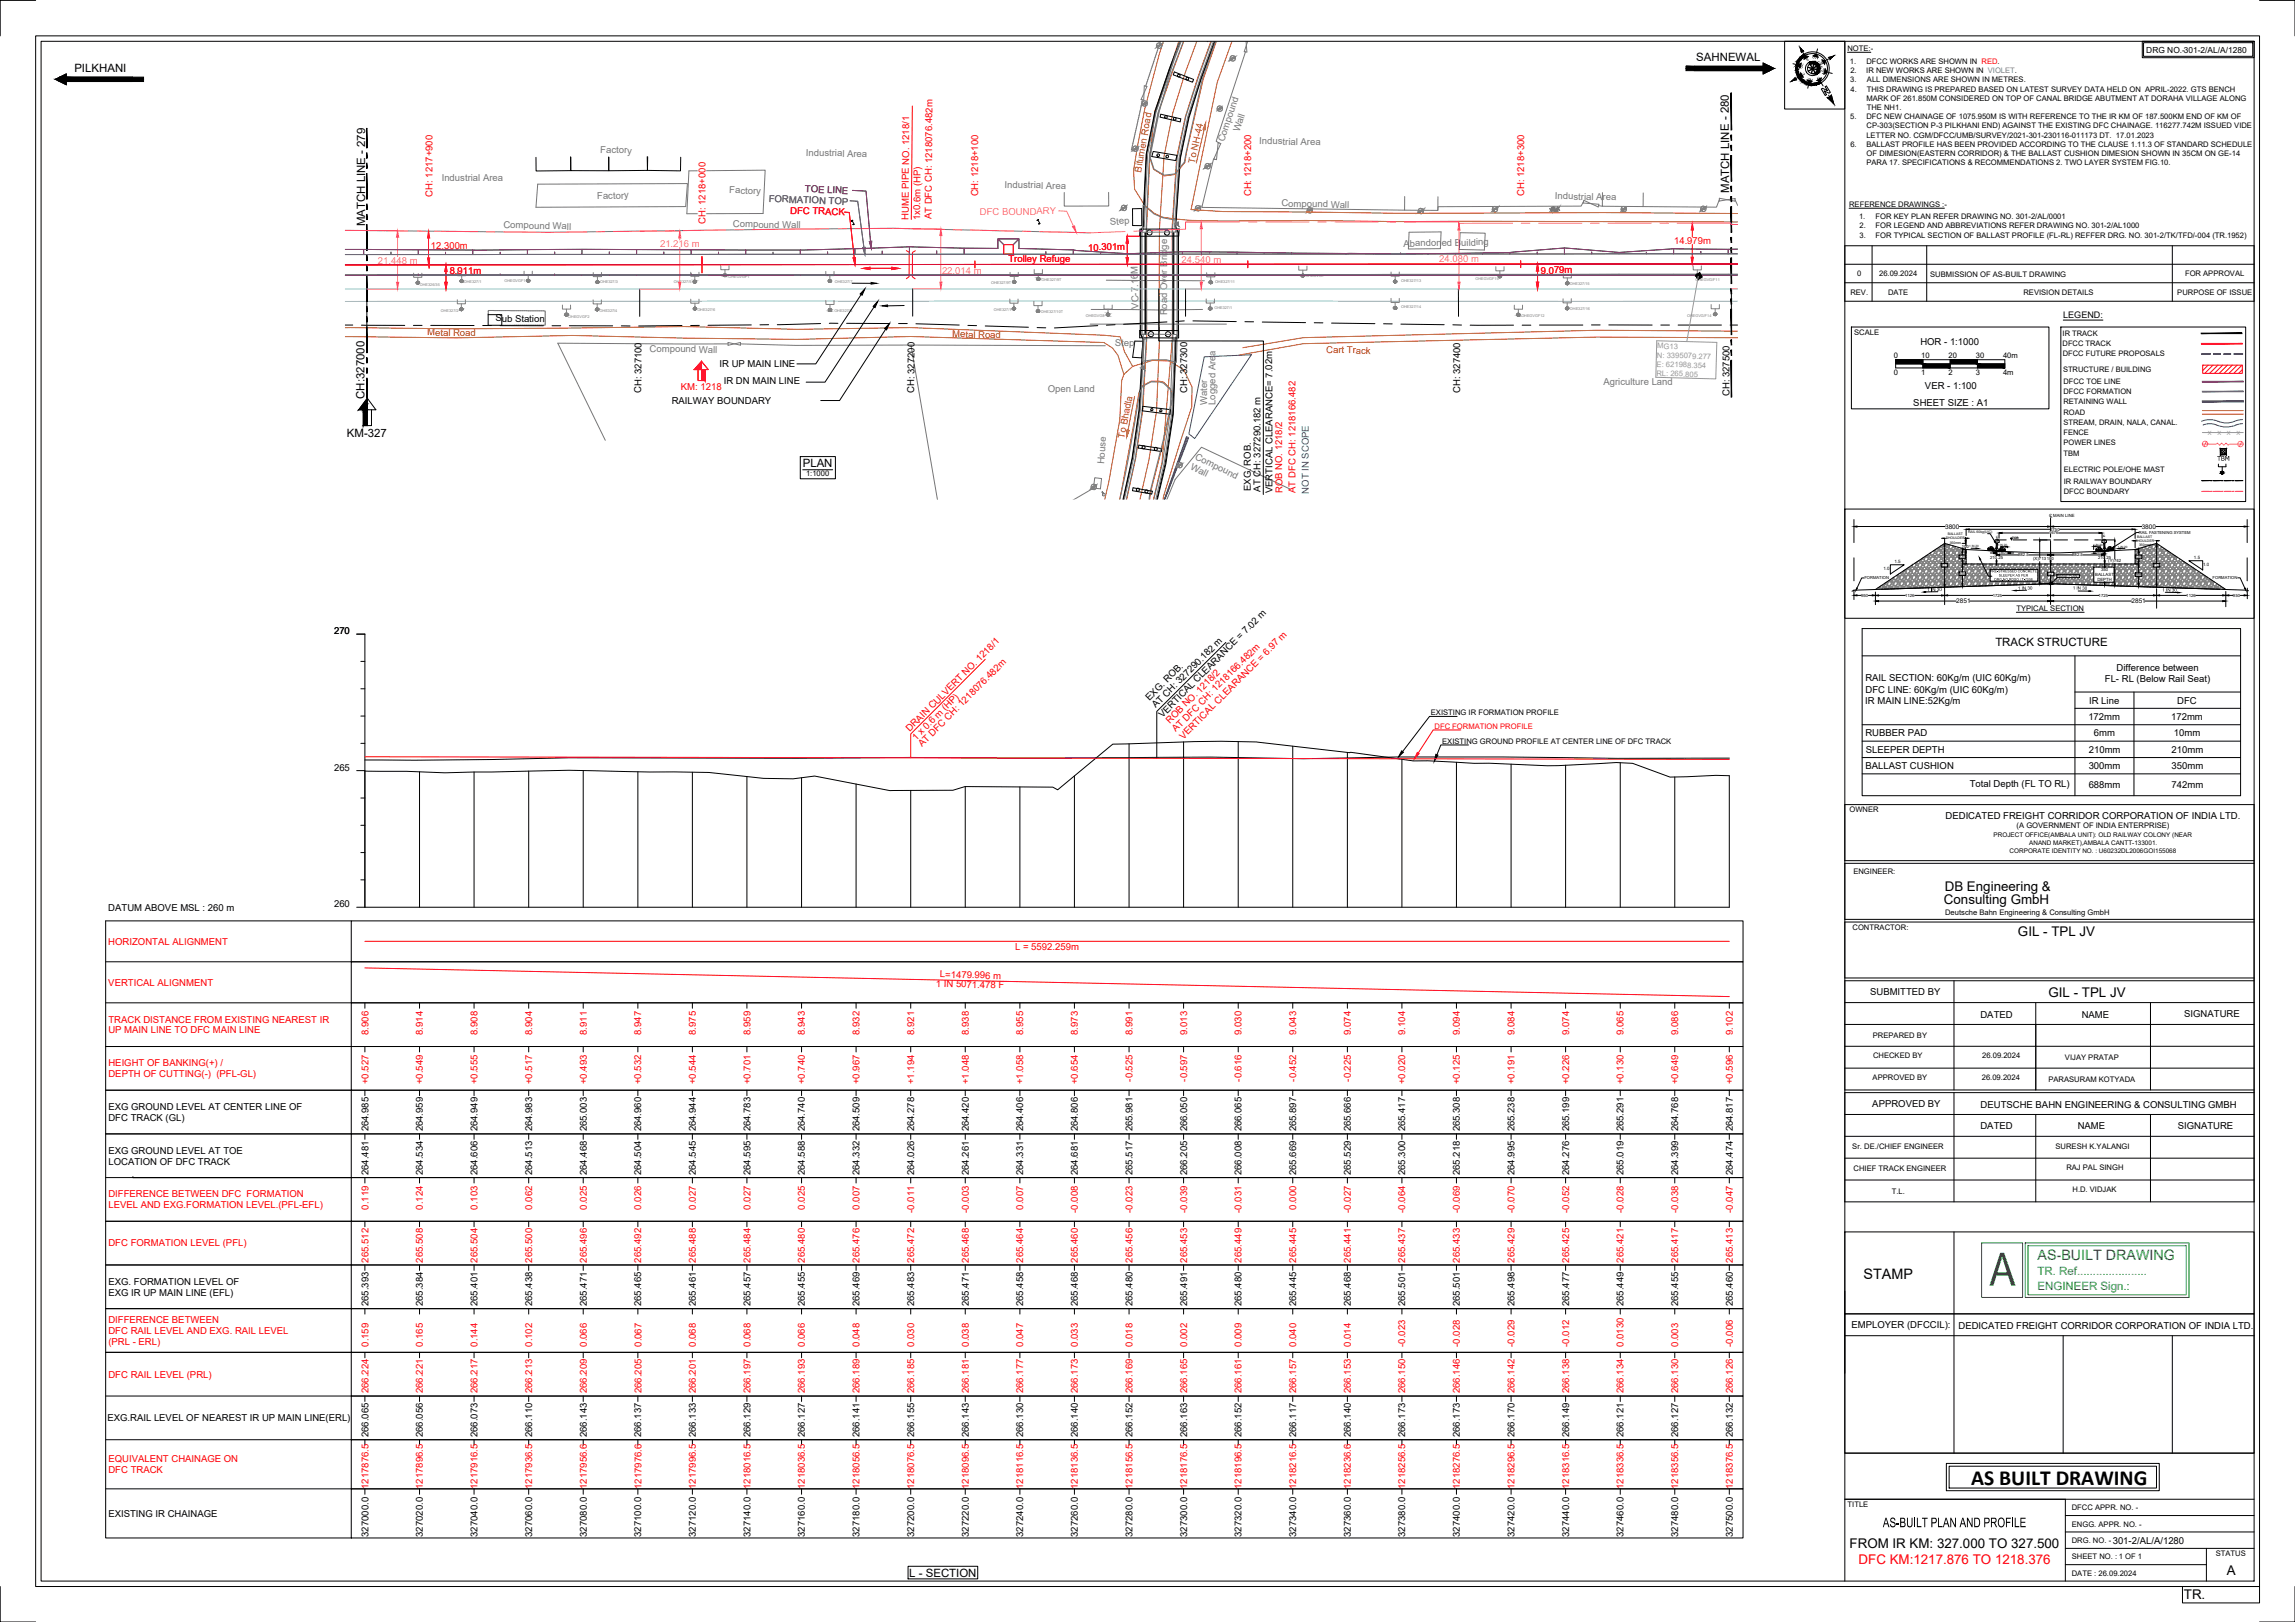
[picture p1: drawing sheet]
<svg xmlns="http://www.w3.org/2000/svg" width="841mm" height="594mm" viewBox="0 0 841 594" stroke-linecap="round" stroke-linejoin="round" font-family="sans-serif">
<defs><g id="words">
<text font-size="18.7" fill="#00b800" x="729.1" y="470.9">A</text>
<text font-size="7.9" x="722.4" y="543.7">AS BUILT DRAWING</text>
<text font-size="5.5" x="690" y="559.4">AS-BUILT PLAN AND PROFILE</text>
<text font-size="5.3" x="682.9" y="468.4">STAMP</text>
<text font-size="5.2" fill="#00b800" x="746.7" y="461.6">AS-BUILT DRAWING</text>
<g font-size="4.9">
<text x="712.7" y="326.4">DB Engineering &amp;</text>
<text x="712.4" y="331.2">Consulting GmbH</text>
<text x="739.5" y="342.8">GIL - TPL JV</text>
<text x="750.7" y="365.1">GIL - TPL JV</text>
<text x="677.8" y="566.9">FROM IR KM: 327.000 TO 327.500</text>
<text x="816" y="576.8">A</text>
<text x="800.3" y="585.7">TR.</text>
</g>
<text font-size="4.9" fill="#f00" x="681.1" y="572.7">DFC KM:1217.876 TO 1218.376</text>
<g font-size="4.2">
<text x="621.6" y="22.4">SAHNEWAL</text>
<text x="27.2" y="26.3">PILKHANI</text>
<text x="633.6" y="70.7" transform="rotate(-90 633.6 70.7)">MATCH LINE - 280</text>
<text x="133.8" y="82.9" transform="rotate(-90 133.8 82.9)">MATCH LINE - 279</text>
<text x="133.6" y="146.1" transform="rotate(-90 133.6 146.1)">CH:327000</text>
<text x="127.1" y="160.2">KM-327</text>
<text x="294.2" y="171.2">PLAN</text>
<text x="731.2" y="236.7">TRACK STRUCTURE</text>
<text x="333.2" y="577.5">L - SECTION</text>
</g>
<g font-size="4.2" fill="#00b800">
<text x="746.7" y="467">TR. Ref......................</text>
<text x="746.7" y="472.4">ENGINEER Sign.:</text>
</g>
<g font-size="3.5" fill="#767676">
<text x="448.6" y="52" transform="rotate(-72 448.6 52)">Compound</text>
<text x="454.2" y="48.4" transform="rotate(-72 454.2 48.4)">Wall</text>
<text x="461.5" y="52.8" transform="rotate(1 461.5 52.8)">Industrial Area</text>
<text x="220" y="56" transform="rotate(1 220 56)">Factory</text>
<text x="295.3" y="57" transform="rotate(1 295.3 57)">Industrial Area</text>
<text x="161.9" y="66.4">Industrial Area</text>
<text x="267.2" y="70.8" transform="rotate(1 267.2 70.8)">Factory</text>
<text x="368.2" y="68.8" transform="rotate(1 368.2 68.8)">Industrial Area</text>
<text x="218.8" y="73" transform="rotate(-2 218.8 73)">Factory</text>
<text x="469.6" y="75.6" transform="rotate(1 469.6 75.6)">Compound Wall</text>
<text x="569.8" y="73" transform="rotate(1 569.8 73)">Industrial Area</text>
<text x="184.5" y="83.5" transform="rotate(1 184.5 83.5)">Compound Wall</text>
<text x="268.6" y="83.2" transform="rotate(1 268.6 83.2)">Compound Wall</text>
<text x="406.9" y="82.4" transform="rotate(-4 406.9 82.4)">Step</text>
<text x="514.3" y="90.4" transform="rotate(-1 514.3 90.4)">Abandoned Building</text>
<text x="417.2" y="113.1" transform="rotate(-91 417.2 113.1)">VC-7.16M</text>
<text x="427.7" y="115.5" transform="rotate(-90 427.7 115.5)">Road Over Bridge</text>
<text x="238.1" y="128.7" transform="rotate(1 238.1 128.7)">Compound Wall</text>
<text x="408.5" y="126.6" transform="rotate(2 408.5 126.6)">Step</text>
<text x="383.9" y="143.4" transform="rotate(1 383.9 143.4)">Open Land</text>
<text x="587.6" y="141.1" transform="rotate(-1 587.6 141.1)">Agriculture Land</text>
<text x="442.3" y="148.4" transform="rotate(-90 442.3 148.4)">Water</text>
<text x="445.5" y="148.3" transform="rotate(-90 445.5 148.3)">Logged Area</text>
<text x="437.7" y="168" transform="rotate(26 437.7 168)">Compound</text>
<text x="404.6" y="170.1" transform="rotate(-85 404.6 170.1)">House</text>
<text x="436" y="171.8" transform="rotate(26 436 171.8)">Wall</text>
</g>
<g font-size="3.5" fill="#b85c00">
<text x="418.2" y="63.3" transform="rotate(-80 418.2 63.3)">Bitumen Road</text>
<text x="437.8" y="60.1" transform="rotate(-78 437.8 60.1)">To NH-44</text>
<text x="156.5" y="122.8" transform="rotate(1 156.5 122.8)">Metal Road</text>
<text x="348.9" y="123.5" transform="rotate(1 348.9 123.5)">Metal Road</text>
<text x="486" y="129.3" transform="rotate(1 486 129.3)">Cart Track</text>
<text x="412.1" y="160.8" transform="rotate(-79 412.1 160.8)">To Bhadla</text>
</g>
<text font-size="3.5" fill="#723956" x="295" y="70.3" transform="rotate(2 295 70.3)">TOE LINE</text>
<g font-size="3.5" fill="#f00">
<text x="358.5" y="71.9" transform="rotate(-90 358.5 71.9)">CH: 1218+100</text>
<text x="458.5" y="71.9" transform="rotate(-90 458.5 71.9)">CH: 1218+200</text>
<text x="558.5" y="71.9" transform="rotate(-90 558.5 71.9)">CH: 1218+300</text>
<text x="158.5" y="72.1" transform="rotate(-90 158.5 72.1)">CH: 1217+900</text>
<text x="258.5" y="82" transform="rotate(-90 258.5 82)">CH: 1218+000</text>
<text x="289.6" y="78.2" transform="rotate(2 289.6 78.2)">DFC TRACK</text>
<text x="333" y="80.5" transform="rotate(-90 333 80.5)">HUME PIPE NO. 1218/1</text>
<text x="337.2" y="80.7" transform="rotate(-90 337.2 80.7)">1x0.6m (HP)</text>
<text x="341.4" y="80.3" transform="rotate(-90 341.4 80.3)">AT DFC CH: 1218076.482m</text>
<text x="613.5" y="89.5" transform="rotate(-1 613.5 89.5)">14.979m</text>
<text x="157.9" y="91.3" transform="rotate(-1 157.9 91.3)">12.300m</text>
<text x="398.8" y="91.8" transform="rotate(-1 398.8 91.8)">10.301m</text>
<text x="164.8" y="100.5" transform="rotate(-1 164.8 100.5)">8.911m</text>
<text x="369.6" y="96">Trolley Refuge</text>
<text x="564.6" y="100.3" transform="rotate(-1 564.6 100.3)">9.079m</text>
<text x="249.5" y="142.8">KM: 1218</text>
<text x="469.9" y="180.7" transform="rotate(-90 469.9 180.7)">ROB NO. 1218/2</text>
<text x="474.8" y="180.5" transform="rotate(-90 474.8 180.5)">AT DFC CH: 1218166.482</text>
<text x="333.4" y="268.2" transform="rotate(-45 333.4 268.2)">DRAIN CULVERT NO. 1218/1</text>
<text x="428.7" y="265.1" transform="rotate(-45 428.7 265.1)">ROB NO. 1218/2</text>
<text x="430.9" y="268.1" transform="rotate(-45 430.9 268.1)">AT DFC CH: 1218166.482m</text>
<text x="335.7" y="271.4" transform="rotate(-45 335.7 271.4)">1 x 0.6 m (HP)</text>
<text x="337.9" y="273.7" transform="rotate(-45 337.9 273.7)">AT DFC CH: 1218076.482m</text>
<text x="433.7" y="270.9" transform="rotate(-45 433.7 270.9)">VERTICAL CLEARANCE = 6.97 m</text>
<text x="39.7" y="346">HORIZONTAL ALIGNMENT</text>
<text x="372" y="348">L = 5592.259m</text>
<text x="344.5" y="358" transform="rotate(1 344.5 358)">L=1479.996 m</text>
<text x="39.7" y="361">VERTICAL ALIGNMENT</text>
<text x="343" y="361.5" transform="rotate(1 343 361.5)">1 IN 5071.478 F</text>
<text x="39.7" y="374.5">TRACK DISTANCE FROM EXISTING NEAREST IR</text>
<text x="39.7" y="378.5">UP MAIN LINE TO DFC MAIN LINE</text>
<text x="135" y="379" transform="rotate(-90 135 379)">8.906</text>
<text x="155" y="379" transform="rotate(-90 155 379)">8.914</text>
<text x="175" y="379" transform="rotate(-90 175 379)">8.908</text>
<text x="195" y="379" transform="rotate(-90 195 379)">8.904</text>
<text x="215" y="379" transform="rotate(-90 215 379)">8.911</text>
<text x="235" y="379" transform="rotate(-90 235 379)">8.947</text>
<text x="255" y="379" transform="rotate(-90 255 379)">8.975</text>
<text x="275" y="379" transform="rotate(-90 275 379)">8.959</text>
<text x="295" y="379" transform="rotate(-90 295 379)">8.943</text>
<text x="315" y="379" transform="rotate(-90 315 379)">8.932</text>
<text x="335" y="379" transform="rotate(-90 335 379)">8.921</text>
<text x="355" y="379" transform="rotate(-90 355 379)">8.938</text>
<text x="375" y="379" transform="rotate(-90 375 379)">8.955</text>
<text x="395" y="379" transform="rotate(-90 395 379)">8.973</text>
<text x="415" y="379" transform="rotate(-90 415 379)">8.991</text>
<text x="435" y="379" transform="rotate(-90 435 379)">9.013</text>
<text x="455" y="379" transform="rotate(-90 455 379)">9.030</text>
<text x="475" y="379" transform="rotate(-90 475 379)">9.043</text>
<text x="495" y="379" transform="rotate(-90 495 379)">9.074</text>
<text x="515" y="379" transform="rotate(-90 515 379)">9.104</text>
<text x="535" y="379" transform="rotate(-90 535 379)">9.094</text>
<text x="555" y="379" transform="rotate(-90 555 379)">9.084</text>
<text x="575" y="379" transform="rotate(-90 575 379)">9.074</text>
<text x="595" y="379" transform="rotate(-90 595 379)">9.065</text>
<text x="615" y="379" transform="rotate(-90 615 379)">9.086</text>
<text x="635" y="379" transform="rotate(-90 635 379)">9.102</text>
<text x="39.7" y="390.5">HEIGHT OF BANKING(+) /</text>
<text x="39.7" y="394.5">DEPTH OF CUTTING(-) (PFL-GL)</text>
<text x="135" y="397.1" transform="rotate(-90 135 397.1)">+0.527</text>
<text x="155" y="397.1" transform="rotate(-90 155 397.1)">+0.549</text>
<text x="175" y="397.1" transform="rotate(-90 175 397.1)">+0.555</text>
<text x="195" y="397.1" transform="rotate(-90 195 397.1)">+0.517</text>
<text x="215" y="397.1" transform="rotate(-90 215 397.1)">+0.493</text>
<text x="235" y="397.1" transform="rotate(-90 235 397.1)">+0.532</text>
<text x="255" y="397.1" transform="rotate(-90 255 397.1)">+0.544</text>
<text x="275" y="397.1" transform="rotate(-90 275 397.1)">+0.701</text>
<text x="295" y="397.1" transform="rotate(-90 295 397.1)">+0.740</text>
<text x="315" y="397.1" transform="rotate(-90 315 397.1)">+0.967</text>
<text x="335" y="397.1" transform="rotate(-90 335 397.1)">+1.194</text>
<text x="355" y="397.1" transform="rotate(-90 355 397.1)">+1.048</text>
<text x="375" y="397.1" transform="rotate(-90 375 397.1)">+1.058</text>
<text x="395" y="397.1" transform="rotate(-90 395 397.1)">+0.654</text>
<text x="415" y="396.2" transform="rotate(-90 415 396.2)">-0.525</text>
<text x="435" y="396.2" transform="rotate(-90 435 396.2)">-0.597</text>
<text x="455" y="396.2" transform="rotate(-90 455 396.2)">-0.616</text>
<text x="475" y="396.2" transform="rotate(-90 475 396.2)">-0.452</text>
<text x="495" y="396.2" transform="rotate(-90 495 396.2)">-0.225</text>
<text x="515" y="397.1" transform="rotate(-90 515 397.1)">+0.020</text>
<text x="535" y="397.1" transform="rotate(-90 535 397.1)">+0.125</text>
<text x="555" y="397.1" transform="rotate(-90 555 397.1)">+0.191</text>
<text x="575" y="397.1" transform="rotate(-90 575 397.1)">+0.226</text>
<text x="595" y="397.1" transform="rotate(-90 595 397.1)">+0.130</text>
<text x="615" y="397.1" transform="rotate(-90 615 397.1)">+0.649</text>
<text x="635" y="397.1" transform="rotate(-90 635 397.1)">+0.596</text>
<text x="39.7" y="438.5">DIFFERENCE BETWEEN DFC FORMATION</text>
<text x="39.7" y="442.5">LEVEL AND EXG.FORMATION LEVEL.(PFL-EFL)</text>
<text x="135" y="443" transform="rotate(-90 135 443)">0.119</text>
<text x="155" y="443" transform="rotate(-90 155 443)">0.124</text>
<text x="175" y="443" transform="rotate(-90 175 443)">0.103</text>
<text x="195" y="443" transform="rotate(-90 195 443)">0.062</text>
<text x="215" y="443" transform="rotate(-90 215 443)">0.025</text>
<text x="235" y="443" transform="rotate(-90 235 443)">0.026</text>
<text x="255" y="443" transform="rotate(-90 255 443)">0.027</text>
<text x="275" y="443" transform="rotate(-90 275 443)">0.027</text>
<text x="295" y="443" transform="rotate(-90 295 443)">0.025</text>
<text x="315" y="443" transform="rotate(-90 315 443)">0.007</text>
<text x="375" y="443" transform="rotate(-90 375 443)">0.007</text>
<text x="475" y="443" transform="rotate(-90 475 443)">0.000</text>
<text x="335" y="444.2" transform="rotate(-90 335 444.2)">-0.011</text>
<text x="355" y="444.2" transform="rotate(-90 355 444.2)">-0.003</text>
<text x="395" y="444.2" transform="rotate(-90 395 444.2)">-0.008</text>
<text x="415" y="444.2" transform="rotate(-90 415 444.2)">-0.023</text>
<text x="435" y="444.2" transform="rotate(-90 435 444.2)">-0.039</text>
<text x="455" y="444.2" transform="rotate(-90 455 444.2)">-0.031</text>
<text x="495" y="444.2" transform="rotate(-90 495 444.2)">-0.027</text>
<text x="515" y="444.2" transform="rotate(-90 515 444.2)">-0.064</text>
<text x="535" y="444.2" transform="rotate(-90 535 444.2)">-0.069</text>
<text x="555" y="444.2" transform="rotate(-90 555 444.2)">-0.070</text>
<text x="575" y="444.2" transform="rotate(-90 575 444.2)">-0.052</text>
<text x="595" y="444.2" transform="rotate(-90 595 444.2)">-0.028</text>
<text x="615" y="444.2" transform="rotate(-90 615 444.2)">-0.038</text>
<text x="635" y="444.2" transform="rotate(-90 635 444.2)">-0.047</text>
<text x="39.7" y="456.5">DFC FORMATION LEVEL (PFL)</text>
<text x="135" y="462.4" transform="rotate(-90 135 462.4)">265.512</text>
<text x="155" y="462.4" transform="rotate(-90 155 462.4)">265.508</text>
<text x="175" y="462.4" transform="rotate(-90 175 462.4)">265.504</text>
<text x="195" y="462.4" transform="rotate(-90 195 462.4)">265.500</text>
<text x="215" y="462.4" transform="rotate(-90 215 462.4)">265.496</text>
<text x="235" y="462.4" transform="rotate(-90 235 462.4)">265.492</text>
<text x="255" y="462.4" transform="rotate(-90 255 462.4)">265.488</text>
<text x="275" y="462.4" transform="rotate(-90 275 462.4)">265.484</text>
<text x="295" y="462.4" transform="rotate(-90 295 462.4)">265.480</text>
<text x="315" y="462.4" transform="rotate(-90 315 462.4)">265.476</text>
<text x="335" y="462.4" transform="rotate(-90 335 462.4)">265.472</text>
<text x="355" y="462.4" transform="rotate(-90 355 462.4)">265.468</text>
<text x="375" y="462.4" transform="rotate(-90 375 462.4)">265.464</text>
<text x="395" y="462.4" transform="rotate(-90 395 462.4)">265.460</text>
<text x="415" y="462.4" transform="rotate(-90 415 462.4)">265.456</text>
<text x="435" y="462.4" transform="rotate(-90 435 462.4)">265.453</text>
<text x="455" y="462.4" transform="rotate(-90 455 462.4)">265.449</text>
<text x="475" y="462.4" transform="rotate(-90 475 462.4)">265.445</text>
<text x="495" y="462.4" transform="rotate(-90 495 462.4)">265.441</text>
<text x="515" y="462.4" transform="rotate(-90 515 462.4)">265.437</text>
<text x="535" y="462.4" transform="rotate(-90 535 462.4)">265.433</text>
<text x="555" y="462.4" transform="rotate(-90 555 462.4)">265.429</text>
<text x="575" y="462.4" transform="rotate(-90 575 462.4)">265.425</text>
<text x="595" y="462.4" transform="rotate(-90 595 462.4)">265.421</text>
<text x="615" y="462.4" transform="rotate(-90 615 462.4)">265.417</text>
<text x="635" y="462.4" transform="rotate(-90 635 462.4)">265.413</text>
<text x="39.7" y="484.6">DIFFERENCE BETWEEN</text>
<text x="39.7" y="488.5">DFC RAIL LEVEL AND EXG. RAIL LEVEL</text>
<text x="39.7" y="492.6">(PRL - ERL)</text>
<text x="135" y="493.3" transform="rotate(-90 135 493.3)">0.159</text>
<text x="155" y="493.3" transform="rotate(-90 155 493.3)">0.165</text>
<text x="175" y="493.3" transform="rotate(-90 175 493.3)">0.144</text>
<text x="195" y="493.3" transform="rotate(-90 195 493.3)">0.102</text>
<text x="215.1" y="493.3" transform="rotate(-90 215.1 493.3)">0.066</text>
<text x="235.1" y="493.3" transform="rotate(-90 235.1 493.3)">0.067</text>
<text x="255" y="493.3" transform="rotate(-90 255 493.3)">0.068</text>
<text x="275" y="493.3" transform="rotate(-90 275 493.3)">0.068</text>
<text x="295" y="493.3" transform="rotate(-90 295 493.3)">0.066</text>
<text x="315" y="493.3" transform="rotate(-90 315 493.3)">0.048</text>
<text x="335" y="493.3" transform="rotate(-90 335 493.3)">0.030</text>
<text x="355" y="493.3" transform="rotate(-90 355 493.3)">0.038</text>
<text x="375" y="493.3" transform="rotate(-90 375 493.3)">0.047</text>
<text x="395" y="493.3" transform="rotate(-90 395 493.3)">0.033</text>
<text x="415" y="493.3" transform="rotate(-90 415 493.3)">0.018</text>
<text x="435" y="493.3" transform="rotate(-90 435 493.3)">0.002</text>
<text x="455" y="493.3" transform="rotate(-90 455 493.3)">0.009</text>
<text x="475" y="493.3" transform="rotate(-90 475 493.3)">0.040</text>
<text x="495.1" y="493.3" transform="rotate(-90 495.1 493.3)">0.014</text>
<text x="515" y="493.3" transform="rotate(-90 515 493.3)">-0.023</text>
<text x="535" y="493.3" transform="rotate(-90 535 493.3)">-0.028</text>
<text x="555" y="493.3" transform="rotate(-90 555 493.3)">-0.029</text>
<text x="575" y="493.3" transform="rotate(-90 575 493.3)">-0.012</text>
<text x="595" y="493.3" transform="rotate(-90 595 493.3)">0.0130</text>
<text x="615" y="493.3" transform="rotate(-90 615 493.3)">0.003</text>
<text x="635" y="493.3" transform="rotate(-90 635 493.3)">-0.006</text>
<text x="39.7" y="504.5">DFC RAIL LEVEL (PRL)</text>
<text x="135" y="510.3" transform="rotate(-90 135 510.3)">266.224</text>
<text x="155" y="510.3" transform="rotate(-90 155 510.3)">266.221</text>
<text x="175" y="510.3" transform="rotate(-90 175 510.3)">266.217</text>
<text x="195" y="510.3" transform="rotate(-90 195 510.3)">266.213</text>
<text x="215.1" y="510.3" transform="rotate(-90 215.1 510.3)">266.209</text>
<text x="235.1" y="510.3" transform="rotate(-90 235.1 510.3)">266.205</text>
<text x="255" y="510.3" transform="rotate(-90 255 510.3)">266.201</text>
<text x="275" y="510.3" transform="rotate(-90 275 510.3)">266.197</text>
<text x="295" y="510.3" transform="rotate(-90 295 510.3)">266.193</text>
<text x="315" y="510.3" transform="rotate(-90 315 510.3)">266.189</text>
<text x="335" y="510.3" transform="rotate(-90 335 510.3)">266.185</text>
<text x="355" y="510.3" transform="rotate(-90 355 510.3)">266.181</text>
<text x="375" y="510.3" transform="rotate(-90 375 510.3)">266.177</text>
<text x="395" y="510.3" transform="rotate(-90 395 510.3)">266.173</text>
<text x="415" y="510.3" transform="rotate(-90 415 510.3)">266.169</text>
<text x="435" y="510.3" transform="rotate(-90 435 510.3)">266.165</text>
<text x="455" y="510.3" transform="rotate(-90 455 510.3)">266.161</text>
<text x="475" y="510.3" transform="rotate(-90 475 510.3)">266.157</text>
<text x="495.1" y="510.3" transform="rotate(-90 495.1 510.3)">266.153</text>
<text x="515" y="510.3" transform="rotate(-90 515 510.3)">266.150</text>
<text x="535" y="510.3" transform="rotate(-90 535 510.3)">266.146</text>
<text x="555" y="510.3" transform="rotate(-90 555 510.3)">266.142</text>
<text x="575" y="510.3" transform="rotate(-90 575 510.3)">266.138</text>
<text x="595" y="510.3" transform="rotate(-90 595 510.3)">266.134</text>
<text x="615" y="510.3" transform="rotate(-90 615 510.3)">266.130</text>
<text x="635" y="510.3" transform="rotate(-90 635 510.3)">266.126</text>
<text x="39.7" y="535.6">EQUIVALENT CHAINAGE ON</text>
<text x="39.7" y="539.6">DFC TRACK</text>
<text x="135" y="545.3" transform="rotate(-90 135 545.3)">1217876.5</text>
<text x="155" y="545.3" transform="rotate(-90 155 545.3)">1217896.5</text>
<text x="175" y="545.3" transform="rotate(-90 175 545.3)">1217916.5</text>
<text x="195" y="545.3" transform="rotate(-90 195 545.3)">1217936.5</text>
<text x="215.1" y="545.3" transform="rotate(-90 215.1 545.3)">1217956.6</text>
<text x="235.1" y="545.3" transform="rotate(-90 235.1 545.3)">1217976.6</text>
<text x="255" y="545.3" transform="rotate(-90 255 545.3)">1217996.5</text>
<text x="275" y="545.3" transform="rotate(-90 275 545.3)">1218016.5</text>
<text x="295" y="545.3" transform="rotate(-90 295 545.3)">1218036.5</text>
<text x="315" y="545.3" transform="rotate(-90 315 545.3)">1218056.5</text>
<text x="335" y="545.3" transform="rotate(-90 335 545.3)">1218076.5</text>
<text x="355" y="545.3" transform="rotate(-90 355 545.3)">1218096.5</text>
<text x="375" y="545.3" transform="rotate(-90 375 545.3)">1218116.5</text>
<text x="395" y="545.3" transform="rotate(-90 395 545.3)">1218136.5</text>
<text x="415" y="545.3" transform="rotate(-90 415 545.3)">1218156.5</text>
<text x="435" y="545.3" transform="rotate(-90 435 545.3)">1218176.5</text>
<text x="455" y="545.3" transform="rotate(-90 455 545.3)">1218196.5</text>
<text x="475" y="545.3" transform="rotate(-90 475 545.3)">1218216.5</text>
<text x="495.1" y="545.3" transform="rotate(-90 495.1 545.3)">1218236.6</text>
<text x="515" y="545.3" transform="rotate(-90 515 545.3)">1218256.5</text>
<text x="535" y="545.3" transform="rotate(-90 535 545.3)">1218276.5</text>
<text x="555" y="545.3" transform="rotate(-90 555 545.3)">1218296.5</text>
<text x="575" y="545.3" transform="rotate(-90 575 545.3)">1218316.5</text>
<text x="595" y="545.3" transform="rotate(-90 595 545.3)">1218336.5</text>
<text x="615" y="545.3" transform="rotate(-90 615 545.3)">1218356.5</text>
<text x="635" y="545.3" transform="rotate(-90 635 545.3)">1218376.5</text>
</g>
<text font-size="3.5" fill="#5d4a95" x="281.7" y="73.9" transform="rotate(2 281.7 73.9)">FORMATION TOP</text>
<g font-size="3.5" fill="#f0f">
<text x="359.1" y="78.7">DFC BOUNDARY</text>
<text x="241.9" y="90.5">21.216 m</text>
<text x="527.4" y="96">24.080 m</text>
<text x="138.5" y="96.6">21.448 m</text>
<text x="345.2" y="100.2">22.014 m</text>
<text x="433" y="96.2">24.540 m</text>
</g>
<g font-size="3.5">
<text x="181.6" y="117.7" transform="rotate(1 181.6 117.7)">Sub Station</text>
<text x="703.7" y="126.4">HOR - 1:1000</text>
<text x="263.7" y="134.4">IR UP MAIN LINE</text>
<text x="235" y="144" transform="rotate(-90 235 144)">CH: 327100</text>
<text x="265.2" y="140.6">IR DN MAIN LINE</text>
<text x="335.1" y="143.9" transform="rotate(-90 335.1 143.9)">CH: 327200</text>
<text x="435" y="143.9" transform="rotate(-90 435 143.9)">CH: 327300</text>
<text x="535.1" y="144" transform="rotate(-90 535.1 144)">CH: 327400</text>
<text x="705.4" y="142.5">VER - 1:100</text>
<text x="246.2" y="148.1">RAILWAY BOUNDARY</text>
<text x="633.8" y="145.1" transform="rotate(-90 633.8 145.1)">CH: 327500</text>
<text x="701.2" y="148.6">SHEET SIZE : A1</text>
<text x="458.3" y="179.9" transform="rotate(-90 458.3 179.9)">EXG. ROB.</text>
<text x="461.9" y="180.1" transform="rotate(-90 461.9 180.1)">AT CH: 327290.182 m</text>
<text x="466.3" y="180.7" transform="rotate(-90 466.3 180.7)">VERTICAL CLEARANCE= 7.02m</text>
<text x="122.4" y="232.3">270</text>
<text x="775.7" y="245.6">Difference between</text>
<text x="683.6" y="249.5">RAIL SECTION: 60Kg/m (UIC 60Kg/m)</text>
<text x="771.3" y="249.8">FL- RL (Below Rail Seat)</text>
<text x="421.2" y="256.8" transform="rotate(-45 421.2 256.8)">EXG. ROB.</text>
<text x="683.5" y="258">IR MAIN LINE:52Kg/m</text>
<text x="683.6" y="253.7">DFC LINE: 60Kg/m (UIC 60Kg/m)</text>
<text x="765.6" y="257.7">IR Line</text>
<text x="797.9" y="257.7">DFC</text>
<text x="423.6" y="259.5" transform="rotate(-45 423.6 259.5)">AT CH: 327290.182 m</text>
<text x="426" y="263" transform="rotate(-45 426 263)">VERTICAL CLEARANCE = 7.02 m</text>
<text x="765.3" y="263.7">172mm</text>
<text x="795.6" y="263.7">172mm</text>
<text x="683.6" y="269.7">RUBBER PAD</text>
<text x="767.4" y="269.7">6mm</text>
<text x="796.6" y="269.7">10mm</text>
<text x="683.7" y="275.7">SLEEPER DEPTH</text>
<text x="765.5" y="275.7">210mm</text>
<text x="795.8" y="275.7">210mm</text>
<text x="683.6" y="281.7">BALLAST CUSHION</text>
<text x="765.4" y="281.7">300mm</text>
<text x="795.8" y="281.7">350mm</text>
<text x="122.4" y="282.3">265</text>
<text x="721.8" y="288.3">Total Depth (FL TO RL)</text>
<text x="765.4" y="288.7">688mm</text>
<text x="795.8" y="288.7">742mm</text>
<text x="713" y="299.8">DEDICATED FREIGHT CORRIDOR CORPORATION OF INDIA LTD.</text>
<text x="39.7" y="333.5">DATUM ABOVE MSL : 260 m</text>
<text x="122.4" y="332.3">260</text>
<text x="685.3" y="364.4">SUBMITTED BY</text>
<text x="725.7" y="372.7">DATED</text>
<text x="762.9" y="372.7">NAME</text>
<text x="800.4" y="372.6">SIGNATURE</text>
<text x="39.7" y="406.5">EXG GROUND LEVEL AT CENTER LINE OF</text>
<text x="686.1" y="405.4">APPROVED BY</text>
<text x="725.8" y="405.7">DEUTSCHE BAHN ENGINEERING &amp; CONSULTING GMBH</text>
<text x="39.7" y="410.5">DFC TRACK (GL)</text>
<text x="725.7" y="413.7">DATED</text>
<text x="761.4" y="413.7">NAME</text>
<text x="798.1" y="413.6">SIGNATURE</text>
<text x="135" y="414.4" transform="rotate(-90 135 414.4)">264.985</text>
<text x="155" y="414.4" transform="rotate(-90 155 414.4)">264.959</text>
<text x="175" y="414.4" transform="rotate(-90 175 414.4)">264.949</text>
<text x="195" y="414.4" transform="rotate(-90 195 414.4)">264.983</text>
<text x="215" y="414.4" transform="rotate(-90 215 414.4)">265.003</text>
<text x="235" y="414.4" transform="rotate(-90 235 414.4)">264.960</text>
<text x="255" y="414.4" transform="rotate(-90 255 414.4)">264.944</text>
<text x="275" y="414.4" transform="rotate(-90 275 414.4)">264.783</text>
<text x="295" y="414.4" transform="rotate(-90 295 414.4)">264.740</text>
<text x="315" y="414.4" transform="rotate(-90 315 414.4)">264.509</text>
<text x="335" y="414.4" transform="rotate(-90 335 414.4)">264.278</text>
<text x="355" y="414.4" transform="rotate(-90 355 414.4)">264.420</text>
<text x="375" y="414.4" transform="rotate(-90 375 414.4)">264.406</text>
<text x="395" y="414.4" transform="rotate(-90 395 414.4)">264.806</text>
<text x="415" y="414.4" transform="rotate(-90 415 414.4)">265.981</text>
<text x="435" y="414.4" transform="rotate(-90 435 414.4)">266.050</text>
<text x="455" y="414.4" transform="rotate(-90 455 414.4)">266.065</text>
<text x="475" y="414.4" transform="rotate(-90 475 414.4)">265.897</text>
<text x="495" y="414.4" transform="rotate(-90 495 414.4)">265.666</text>
<text x="515" y="414.4" transform="rotate(-90 515 414.4)">265.417</text>
<text x="535" y="414.4" transform="rotate(-90 535 414.4)">265.308</text>
<text x="555" y="414.4" transform="rotate(-90 555 414.4)">265.238</text>
<text x="575" y="414.4" transform="rotate(-90 575 414.4)">265.199</text>
<text x="595" y="414.4" transform="rotate(-90 595 414.4)">265.291</text>
<text x="615" y="414.4" transform="rotate(-90 615 414.4)">264.768</text>
<text x="635" y="414.4" transform="rotate(-90 635 414.4)">264.817</text>
<text x="39.7" y="422.5">EXG GROUND LEVEL AT TOE</text>
<text x="39.7" y="426.5">LOCATION OF DFC TRACK</text>
<text x="135" y="430.4" transform="rotate(-90 135 430.4)">264.481</text>
<text x="155" y="430.4" transform="rotate(-90 155 430.4)">264.534</text>
<text x="175" y="430.4" transform="rotate(-90 175 430.4)">264.606</text>
<text x="195" y="430.4" transform="rotate(-90 195 430.4)">264.513</text>
<text x="215" y="430.4" transform="rotate(-90 215 430.4)">264.468</text>
<text x="235" y="430.4" transform="rotate(-90 235 430.4)">264.504</text>
<text x="255" y="430.4" transform="rotate(-90 255 430.4)">264.545</text>
<text x="275" y="430.4" transform="rotate(-90 275 430.4)">264.595</text>
<text x="295" y="430.4" transform="rotate(-90 295 430.4)">264.588</text>
<text x="315" y="430.4" transform="rotate(-90 315 430.4)">264.332</text>
<text x="335" y="430.4" transform="rotate(-90 335 430.4)">264.026</text>
<text x="355" y="430.4" transform="rotate(-90 355 430.4)">264.261</text>
<text x="375" y="430.4" transform="rotate(-90 375 430.4)">264.331</text>
<text x="395" y="430.4" transform="rotate(-90 395 430.4)">264.681</text>
<text x="415" y="430.4" transform="rotate(-90 415 430.4)">265.517</text>
<text x="435" y="430.4" transform="rotate(-90 435 430.4)">266.205</text>
<text x="455" y="430.4" transform="rotate(-90 455 430.4)">266.008</text>
<text x="475" y="430.4" transform="rotate(-90 475 430.4)">265.669</text>
<text x="495" y="430.4" transform="rotate(-90 495 430.4)">265.529</text>
<text x="515" y="430.4" transform="rotate(-90 515 430.4)">265.300</text>
<text x="535" y="430.4" transform="rotate(-90 535 430.4)">265.218</text>
<text x="555" y="430.4" transform="rotate(-90 555 430.4)">264.995</text>
<text x="575" y="430.4" transform="rotate(-90 575 430.4)">264.276</text>
<text x="595" y="430.4" transform="rotate(-90 595 430.4)">265.019</text>
<text x="615" y="430.4" transform="rotate(-90 615 430.4)">264.399</text>
<text x="635" y="430.4" transform="rotate(-90 635 430.4)">264.474</text>
<text x="39.7" y="470.5">EXG. FORMATION LEVEL OF</text>
<text x="39.7" y="474.5">EXG IR UP MAIN LINE (EFL)</text>
<text x="135" y="478.4" transform="rotate(-90 135 478.4)">265.393</text>
<text x="155" y="478.4" transform="rotate(-90 155 478.4)">265.384</text>
<text x="175" y="478.4" transform="rotate(-90 175 478.4)">265.401</text>
<text x="195" y="478.4" transform="rotate(-90 195 478.4)">265.438</text>
<text x="215" y="478.4" transform="rotate(-90 215 478.4)">265.471</text>
<text x="235" y="478.4" transform="rotate(-90 235 478.4)">265.465</text>
<text x="255" y="478.4" transform="rotate(-90 255 478.4)">265.461</text>
<text x="275" y="478.4" transform="rotate(-90 275 478.4)">265.457</text>
<text x="295" y="478.4" transform="rotate(-90 295 478.4)">265.455</text>
<text x="315" y="478.4" transform="rotate(-90 315 478.4)">265.469</text>
<text x="335" y="478.4" transform="rotate(-90 335 478.4)">265.483</text>
<text x="355" y="478.4" transform="rotate(-90 355 478.4)">265.471</text>
<text x="375" y="478.4" transform="rotate(-90 375 478.4)">265.458</text>
<text x="395" y="478.4" transform="rotate(-90 395 478.4)">265.468</text>
<text x="415" y="478.4" transform="rotate(-90 415 478.4)">265.480</text>
<text x="435" y="478.4" transform="rotate(-90 435 478.4)">265.491</text>
<text x="455" y="478.4" transform="rotate(-90 455 478.4)">265.480</text>
<text x="475" y="478.4" transform="rotate(-90 475 478.4)">265.445</text>
<text x="495" y="478.4" transform="rotate(-90 495 478.4)">265.468</text>
<text x="515" y="478.4" transform="rotate(-90 515 478.4)">265.501</text>
<text x="535" y="478.4" transform="rotate(-90 535 478.4)">265.501</text>
<text x="555" y="478.4" transform="rotate(-90 555 478.4)">265.498</text>
<text x="575" y="478.4" transform="rotate(-90 575 478.4)">265.477</text>
<text x="595" y="478.4" transform="rotate(-90 595 478.4)">265.449</text>
<text x="615" y="478.4" transform="rotate(-90 615 478.4)">265.455</text>
<text x="635" y="478.4" transform="rotate(-90 635 478.4)">265.460</text>
<text x="678.5" y="486.3">EMPLOYER (DFCCIL):</text>
<text x="717.7" y="486.6">DEDICATED FREIGHT CORRIDOR CORPORATION OF INDIA LTD.</text>
<text x="39.4" y="520.5">EXG.RAIL LEVEL OF NEAREST IR UP MAIN LINE(ERL)</text>
<text x="135" y="526.4" transform="rotate(-90 135 526.4)">266.065</text>
<text x="155" y="526.4" transform="rotate(-90 155 526.4)">266.056</text>
<text x="175" y="526.4" transform="rotate(-90 175 526.4)">266.073</text>
<text x="195" y="526.4" transform="rotate(-90 195 526.4)">266.110</text>
<text x="215" y="526.4" transform="rotate(-90 215 526.4)">266.143</text>
<text x="235" y="526.4" transform="rotate(-90 235 526.4)">266.137</text>
<text x="255" y="526.4" transform="rotate(-90 255 526.4)">266.133</text>
<text x="275" y="526.4" transform="rotate(-90 275 526.4)">266.129</text>
<text x="295" y="526.4" transform="rotate(-90 295 526.4)">266.127</text>
<text x="315" y="526.4" transform="rotate(-90 315 526.4)">266.141</text>
<text x="335" y="526.4" transform="rotate(-90 335 526.4)">266.155</text>
<text x="355" y="526.4" transform="rotate(-90 355 526.4)">266.143</text>
<text x="375" y="526.4" transform="rotate(-90 375 526.4)">266.130</text>
<text x="395" y="526.4" transform="rotate(-90 395 526.4)">266.140</text>
<text x="415" y="526.4" transform="rotate(-90 415 526.4)">266.152</text>
<text x="435" y="526.4" transform="rotate(-90 435 526.4)">266.163</text>
<text x="455" y="526.4" transform="rotate(-90 455 526.4)">266.152</text>
<text x="475" y="526.4" transform="rotate(-90 475 526.4)">266.117</text>
<text x="495" y="526.4" transform="rotate(-90 495 526.4)">266.140</text>
<text x="515" y="526.4" transform="rotate(-90 515 526.4)">266.173</text>
<text x="535" y="526.4" transform="rotate(-90 535 526.4)">266.173</text>
<text x="555" y="526.4" transform="rotate(-90 555 526.4)">266.170</text>
<text x="575" y="526.4" transform="rotate(-90 575 526.4)">266.149</text>
<text x="595" y="526.4" transform="rotate(-90 595 526.4)">266.121</text>
<text x="615" y="526.4" transform="rotate(-90 615 526.4)">266.127</text>
<text x="635" y="526.4" transform="rotate(-90 635 526.4)">266.132</text>
<text x="39.7" y="555.6">EXISTING IR CHAINAGE</text>
<text x="135" y="562.9" transform="rotate(-90 135 562.9)">327000.0</text>
<text x="155" y="562.9" transform="rotate(-90 155 562.9)">327020.0</text>
<text x="175" y="562.9" transform="rotate(-90 175 562.9)">327040.0</text>
<text x="195" y="562.9" transform="rotate(-90 195 562.9)">327060.0</text>
<text x="215" y="562.9" transform="rotate(-90 215 562.9)">327080.0</text>
<text x="235" y="562.9" transform="rotate(-90 235 562.9)">327100.0</text>
<text x="255" y="562.9" transform="rotate(-90 255 562.9)">327120.0</text>
<text x="275" y="562.9" transform="rotate(-90 275 562.9)">327140.0</text>
<text x="295" y="562.9" transform="rotate(-90 295 562.9)">327160.0</text>
<text x="315" y="562.9" transform="rotate(-90 315 562.9)">327180.0</text>
<text x="335" y="562.9" transform="rotate(-90 335 562.9)">327200.0</text>
<text x="355" y="562.9" transform="rotate(-90 355 562.9)">327220.0</text>
<text x="375" y="562.9" transform="rotate(-90 375 562.9)">327240.0</text>
<text x="395" y="562.9" transform="rotate(-90 395 562.9)">327260.0</text>
<text x="415" y="562.9" transform="rotate(-90 415 562.9)">327280.0</text>
<text x="435" y="562.9" transform="rotate(-90 435 562.9)">327300.0</text>
<text x="455" y="562.9" transform="rotate(-90 455 562.9)">327320.0</text>
<text x="475" y="562.9" transform="rotate(-90 475 562.9)">327340.0</text>
<text x="495" y="562.9" transform="rotate(-90 495 562.9)">327360.0</text>
<text x="515" y="562.9" transform="rotate(-90 515 562.9)">327380.0</text>
<text x="535" y="562.9" transform="rotate(-90 535 562.9)">327400.0</text>
<text x="555" y="562.9" transform="rotate(-90 555 562.9)">327420.0</text>
<text x="575" y="562.9" transform="rotate(-90 575 562.9)">327440.0</text>
<text x="595" y="562.9" transform="rotate(-90 595 562.9)">327460.0</text>
<text x="615" y="562.9" transform="rotate(-90 615 562.9)">327480.0</text>
<text x="635" y="562.9" transform="rotate(-90 635 562.9)">327500.0</text>
<text x="774.2" y="565.3">301-2/AL/A/1280</text>
</g>
<text font-size="3.5" fill="#00f" x="479.6" y="180.8" transform="rotate(-90 479.6 180.8)">NOT IN SCOPE</text>
<text font-size="3.3" x="756.1" y="116.6">LEGEND:</text>
<text font-size="3.1" x="786.5" y="19.3">DRG NO.-301-2/AL/A/1280</text>
<g font-size="2.8">
<text x="677" y="18.6">NOTE:-</text>
<text x="677.9" y="23.5">1.</text>
<text x="684" y="23.5">DFCC WORKS ARE SHOWN IN RED.</text>
<text x="678.1" y="26.8">2.</text>
<text x="683.9" y="26.8">IR NEW WORKS ARE SHOWN IN VIOLET.</text>
<text x="678" y="30.2">3.</text>
<text x="678.1" y="33.5">4.</text>
<text x="684.1" y="33.5">THIS DRAWING IS PREPARED BASED ON LATEST SURVEY DATA HELD ON APRIL-2022. GTS BENCH</text>
<text x="684.2" y="30.2">ALL DIMENSIONS ARE SHOWN IN METRES.</text>
<text x="684" y="36.9">MARK OF 261.850M CONSIDERED ON TOP OF CANAL BRIDGE ABUTMENT AT DORAHA VILLAGE ALONG</text>
<text x="684.1" y="40.3">THE NH1.</text>
<text x="678" y="43.6">5.</text>
<text x="684" y="43.6">DFC NEW CHAINAGE OF 1075.950M IS WITH REFERENCE TO THE IR KM OF 187.500KM END OF KM OF</text>
<text x="684" y="47">CP-303(SECTION P-3 PILKHANI END) AGAINST THE EXISTING DFC CHAINAGE. 116277.742M ISSUED VIDE</text>
<text x="678.1" y="53.7">6.</text>
<text x="684" y="50.4">LETTER NO. CGM/DFCC/UMB/SURVEY/2021-301-230116-011173 DT. 17.01.2023</text>
<text x="684" y="53.7">BALLAST PROFILE HAS BEEN PROVIDED ACCORDING TO THE CLAUSE 1.11.3 OF STANDARD SCHEDULE</text>
<text x="684.1" y="57.1">OF DIMESION(EASTERN CORRIDOR) &amp; THE BALLAST CUSHION DIMESION SHOWN IN 35CM ON GE-14</text>
<text x="684" y="60.5">PARA 17. SPECIFICATIONS &amp; RECOMMENDATIONS 2. TWO LAYER SYSTEM FIG.10.</text>
<text x="677.6" y="75.7">REFERENCE DRAWINGS :-</text>
<text x="681.3" y="80.3">1.</text>
<text x="681.5" y="83.7">2.</text>
<text x="687.3" y="80.3">FOR KEY PLAN REFER DRAWING NO. 301-2/AL/0001</text>
<text x="687.3" y="83.7">FOR LEGEND AND ABBREVIATIONS REFER DRAWING NO. 301-2/AL1000</text>
<text x="681.4" y="87">3.</text>
<text x="687.3" y="87">FOR TYPICAL SECTION OF BALLAST PROFILE (FL-RL) REFFER DRG. NO. 301-2/TK/TFD/-004 (TR.1952)</text>
<text x="680.6" y="101.2">0</text>
<text x="688.6" y="101.2">26.09.2024</text>
<text x="707.3" y="101.4">SUBMISSION OF AS-BUILT DRAWING</text>
<text x="800.7" y="101.2">FOR APPROVAL</text>
<text x="797.9" y="108">PURPOSE OF ISSUE</text>
<text x="678.1" y="108">REV.</text>
<text x="691.9" y="108">DATE</text>
<text x="741.5" y="108.2">REVISION DETAILS</text>
<text x="679.5" y="122.8">SCALE</text>
<text x="755.8" y="123.1">IR TRACK</text>
<text x="694" y="131">0</text>
<text x="704.1" y="131">10</text>
<text x="714.1" y="131">20</text>
<text x="724.1" y="131">30</text>
<text x="734" y="131">40m</text>
<text x="755.8" y="126.8">DFCC TRACK</text>
<text x="755.9" y="130.6">DFCC FUTURE PROPOSALS</text>
<text x="694" y="137.5">0</text>
<text x="704.1" y="137.5">1</text>
<text x="714.1" y="137.5">2</text>
<text x="724.1" y="137.5">3</text>
<text x="734" y="137.5">4m</text>
<text x="756" y="136.3">STRUCTURE / BUILDING</text>
<text x="756.2" y="140.6">DFCC TOE LINE</text>
<text x="756.2" y="144.3">DFCC FORMATION</text>
<text x="756.2" y="147.9">RETAINING WALL</text>
<text x="756.2" y="151.9">ROAD</text>
<text x="756.2" y="155.8">STREAM, DRAIN, NALA, CANAL.</text>
<text x="756.2" y="159.4">FENCE</text>
<text x="756.2" y="167.2">TBM</text>
<text x="756.2" y="163">POWER LINES</text>
<text x="756.3" y="173">ELECTRIC POLE/OHE MAST</text>
<text x="812.5" y="168.8">TBM</text>
<text x="295.4" y="174.5">1:1000</text>
<text x="756.3" y="177.1">IR RAILWAY BOUNDARY</text>
<text x="756.3" y="181.1">DFCC BOUNDARY</text>
<text x="738.9" y="223.7">TYPICAL SECTION</text>
<text x="524.4" y="261.9">EXISTING IR FORMATION PROFILE</text>
<text x="528.5" y="272.4">EXISTING GROUND PROFILE AT CENTER LINE OF DFC TRACK</text>
<text x="677.7" y="297.6">OWNER</text>
<text x="739" y="303.4">(A GOVERNMENT OF INDIA ENTERPRISE)</text>
<text x="679.2" y="320.1">ENGINEER:</text>
<text x="712.8" y="335.1">Deutsche Bahn Engineering &amp; Consulting GmbH</text>
<text x="678.9" y="340.7">CONTRACTOR:</text>
<text x="686.3" y="380.1">PREPARED BY</text>
<text x="686.4" y="387.6">CHECKED BY</text>
<text x="726.4" y="387.6">26.09.2024</text>
<text x="756.7" y="388.3">VIJAY PRATAP</text>
<text x="686.3" y="395.6">APPROVED BY</text>
<text x="726.3" y="395.6">26.09.2024</text>
<text x="750.7" y="396.3">PARASURAM KOTYADA</text>
<text x="678.8" y="420.9">Sr. DE./CHIEF ENGINEER</text>
<text x="753.3" y="420.7">SURESH K.YALANGI</text>
<text x="679.3" y="428.9">CHIEF TRACK ENGINEER</text>
<text x="757.2" y="428.7">RAJ PAL SINGH</text>
<text x="693.2" y="437.2">T.L.</text>
<text x="759.5" y="436.7">H.D. VIDJAK</text>
<text x="677.1" y="552.1">TITLE</text>
<text x="759.2" y="553.1">DFCC APPR. NO. -</text>
<text x="759.2" y="559.1">ENGG. APPR. NO. -</text>
<text x="759.2" y="565.1">DRG. NO. -</text>
<text x="759.2" y="571.1">SHEET NO. : 1 OF 1</text>
<text x="812" y="570.1">STATUS</text>
<text x="759.2" y="577.1">DATE : 26.09.2024</text>
</g>
<g font-size="2.8" fill="#989898">
<text x="607.2" y="131" transform="rotate(2 607.2 131)">N: 3395079.277</text>
<text x="607.3" y="127.6" transform="rotate(2 607.3 127.6)">MG13</text>
<text x="607" y="137.6" transform="rotate(2 607 137.6)">RL: 265.805</text>
<text x="607.1" y="134.3" transform="rotate(2 607.1 134.3)">E: 621988.354</text>
</g>
<text font-size="2.8" fill="#f00" x="525.7" y="266.9">DFC FORMATION PROFILE</text>
<g font-size="2.4">
<text x="712.8" y="193.7">3800</text>
<text x="784.8" y="193.7">3800</text>
<text x="716.9" y="221">2851</text>
<text x="781.1" y="221">2851</text>
</g>
<g font-size="2.3">
<text x="730.6" y="306.4">PROJECT OFFICE(AMBALA UNIT): OLD RAILWAY COLONY (NEAR</text>
<text x="743.6" y="309.5">ANAND MARKET),AMBALA CANTT-133001.</text>
<text x="736.5" y="312.6">CORPORATE IDENTITY NO. : U60232DL2006GOI155068</text>
</g>
<g font-size="2.1" fill="#989898">
<text x="809.1" y="159.2">X</text>
<text x="812.6" y="159.2">X</text>
<text x="816" y="159.2">X</text>
<text x="819.6" y="159.2">X</text>
</g>
<g font-size="1.8">
<text x="759.5" y="215.9" transform="rotate(1 759.5 215.9)">1 IN 30</text>
<text x="706.3" y="216.6" transform="rotate(-1 706.3 216.6)">1 IN 30</text>
<text x="739.5" y="216" transform="rotate(-1 739.5 216)">1 IN 30</text>
<text x="792.4" y="216.6" transform="rotate(1 792.4 216.6)">1 IN 30</text>
</g>
<g font-size="1.7">
<text x="662.4" y="21.1" transform="rotate(149 662.4 21.1)">S</text>
<text x="664" y="21.2" transform="rotate(14 664 21.2)">SW</text>
<text x="667.1" y="22.6" transform="rotate(58 667.1 22.6)">W</text>
<text x="660.4" y="25.2" transform="rotate(-76 660.4 25.2)">SE</text>
<text x="661.5" y="27.4" transform="rotate(-121 661.5 27.4)">E</text>
<text x="664.4" y="29" transform="rotate(-166 664.4 29)">NE</text>
<text x="666.6" y="28" transform="rotate(148 666.6 28)">N</text>
<text x="668.1" y="24.8" transform="rotate(104 668.1 24.8)">NW</text>
<text x="690.2" y="208.9">1.0</text>
<text x="694.2" y="206.3">1.5</text>
<text x="804" y="204.7">1.5</text>
<text x="807.3" y="207.3">1.0</text>
</g>
<g font-size="1.6">
<text x="750.9" y="189.4">C</text>
<text x="751.4" y="189.7">LMAIN LINE</text>
<text x="750.9" y="195.8">1676</text>
<text x="751.3" y="194.4">2750</text>
<text x="718.9" y="200.7">100</text>
<text x="732.3" y="203.1">180</text>
<text x="739.6" y="203.8">882.5</text>
<text x="759.4" y="203.8">882.5</text>
<text x="711.3" y="207.6">713</text>
<text x="717.8" y="204.5">235</text>
<text x="729.3" y="204.7">210.25</text>
<text x="745.1" y="205.3">(X)713</text>
<text x="750.1" y="205.1">180</text>
<text x="768.9" y="204.7">210.25</text>
<text x="769.9" y="209.2">350</text>
<text x="772.6" y="206">(Y)742</text>
<text x="782.4" y="204.5">235</text>
<text x="789" y="207.6">713</text>
<text x="717.9" y="210.8">366</text>
<text x="750.3" y="210.7">321</text>
<text x="767.8" y="211">BALLAST</text>
<text x="768.6" y="213">DEPTH</text>
<text x="782.4" y="211">366</text>
<text x="682" y="218.6">950</text>
<text x="698.1" y="218.6">1126</text>
<text x="730.2" y="218.6">1725</text>
<text x="769.1" y="218.6">1725</text>
<text x="801.2" y="218.6">1126</text>
<text x="818.3" y="218.6">950</text>
</g>
<g font-size="1.5">
<text x="783.7" y="195.6">RAIL FASTENING SYSTEM</text>
<text x="683.2" y="212.2">FORMATION</text>
<text x="810.8" y="212.2">FORMATION</text>
</g>
<g font-size="1.4" fill="#808080">
<text x="266.9" y="101.7">OHEGVGF1</text>
<text x="478.4" y="101.4">OHEGVG7</text>
<text x="153.9" y="104.9">OHE326/35</text>
<text x="170" y="103.8">OHE327/1</text>
<text x="184.9" y="103.4">OHEGVGF1</text>
<text x="219.9" y="103.8">OHE327/3</text>
<text x="246.9" y="103.8">OHE327/5</text>
<text x="305.9" y="103.7">OHE327/7</text>
<text x="363.2" y="104.2">OHE327/9T</text>
<text x="381.7" y="102.8">OHE327/9T</text>
<text x="445.2" y="103.8">OHE327/11</text>
<text x="513.5" y="103.1">OHE327/13</text>
<text x="540.7" y="102.7">OHEGVGF19</text>
<text x="575.3" y="104.3">OHE327/15</text>
<text x="621.3" y="102.9">OHEGVG/F11</text>
<text x="255.6" y="113.9">OHE327/6</text>
<text x="364.2" y="113.8">OHE327/1</text>
<text x="445" y="113.3">OHE327/1</text>
<text x="513.5" y="112.8">OHE327/14</text>
<text x="575.3" y="113.6">OHE327/16</text>
<text x="161.6" y="114.2">OHE327/2</text>
<text x="208.3" y="116.3">OHEGVGF2</text>
<text x="219.7" y="114.2">OHE327/4</text>
<text x="305.8" y="114.3">OHE327/8</text>
<text x="381.5" y="114.6">OHE327/10T</text>
<text x="397.9" y="116">OHEGVG8</text>
<text x="557.5" y="116.2">OHEGVGF12</text>
<text x="618.3" y="116">OHEGVG/F14</text>
</g>
<g font-size="1.4">
<text x="729.3" y="209.6">PRE-STRESSED CONCRETE</text>
<text x="730.8" y="212.7">DRG.NO.RDSO / T-7008</text>
<text x="732.5" y="211.2">SLEEPER AS PER</text>
</g>
<g font-size="1.3">
<text x="713" y="197.6">SHOULDER</text>
<text x="713.8" y="196.1">BALLAST</text>
<text x="721.2" y="195.4">RAIL 60kg(UIC)</text>
<text x="783.2" y="197">BALLAST</text>
<text x="714.5" y="199.1">350mm</text>
<text x="782.4" y="198.5">SHOULDER</text>
<text x="783.9" y="200">350mm</text>
<text x="753.8" y="211.5">RIDGE POINT</text>
</g>
<g font-size="1.1">
<text x="731.5" y="197.2">C</text>
<text x="731.7" y="197.4">L</text>
<text x="737.4" y="197.4">TOR</text>
<text x="770.7" y="196.6">C</text>
<text x="770.9" y="196.7">L</text>
<text x="721.6" y="200.3">1 IN 20</text>
<text x="732" y="200">1 IN 20</text>
<text x="767.1" y="199.8">1 IN 20</text>
<text x="776.1" y="200.7">1 IN 20</text>
</g>
<text font-size="1" x="768.4" y="203">180</text>
<g font-size=".4" fill="#767676">
<text x="424.2" y="17.8" transform="rotate(108 424.2 17.8)">X</text>
<text x="424.5" y="17.1" transform="rotate(106 424.5 17.1)">X</text>
<text x="424.7" y="16.4" transform="rotate(108 424.7 16.4)">X</text>
<text x="424.9" y="15.8" transform="rotate(108 424.9 15.8)">X</text>
<text x="425.1" y="15.1" transform="rotate(108 425.1 15.1)">X</text>
<text x="422.3" y="23.7" transform="rotate(106 422.3 23.7)">X</text>
<text x="422.5" y="23" transform="rotate(108 422.5 23)">X</text>
<text x="422.7" y="22.4" transform="rotate(108 422.7 22.4)">X</text>
<text x="422.9" y="21.7" transform="rotate(106 422.9 21.7)">X</text>
<text x="423.1" y="21.1" transform="rotate(108 423.1 21.1)">X</text>
<text x="423.4" y="20.4" transform="rotate(108 423.4 20.4)">X</text>
<text x="423.6" y="19.7" transform="rotate(108 423.6 19.7)">X</text>
<text x="423.8" y="19.1" transform="rotate(106 423.8 19.1)">X</text>
<text x="424" y="18.4" transform="rotate(108 424 18.4)">X</text>
<text x="420.3" y="29.7" transform="rotate(108 420.3 29.7)">X</text>
<text x="420.5" y="29.1" transform="rotate(108 420.5 29.1)">X</text>
<text x="420.7" y="28.4" transform="rotate(106 420.7 28.4)">X</text>
<text x="420.9" y="27.7" transform="rotate(108 420.9 27.7)">X</text>
<text x="421.2" y="27.1" transform="rotate(108 421.2 27.1)">X</text>
<text x="421.4" y="26.4" transform="rotate(106 421.4 26.4)">X</text>
<text x="421.6" y="25.7" transform="rotate(108 421.6 25.7)">X</text>
<text x="421.8" y="25.1" transform="rotate(108 421.8 25.1)">X</text>
<text x="422" y="24.4" transform="rotate(108 422 24.4)">X</text>
<text x="419.9" y="31" transform="rotate(113 419.9 31)">X</text>
<text x="420.1" y="30.4" transform="rotate(108 420.1 30.4)">X</text>
<text x="417.4" y="41.6" transform="rotate(98 417.4 41.6)">X</text>
<text x="417.6" y="40.9" transform="rotate(106 417.6 40.9)">X</text>
<text x="417.7" y="40.2" transform="rotate(99 417.7 40.2)">X</text>
<text x="417.9" y="39.2" transform="rotate(99 417.9 39.2)">X</text>
<text x="418.1" y="38.5" transform="rotate(98 418.1 38.5)">X</text>
<text x="418.2" y="37.8" transform="rotate(98 418.2 37.8)">X</text>
<text x="418.4" y="37.1" transform="rotate(108 418.4 37.1)">X</text>
<text x="416.1" y="47.7" transform="rotate(108 416.1 47.7)">X</text>
<text x="416.2" y="47" transform="rotate(106 416.2 47)">X</text>
<text x="416.4" y="46.4" transform="rotate(98 416.4 46.4)">X</text>
<text x="416.5" y="45.7" transform="rotate(106 416.5 45.7)">X</text>
<text x="416.7" y="45" transform="rotate(99 416.7 45)">X</text>
<text x="416.8" y="44.3" transform="rotate(108 416.8 44.3)">X</text>
<text x="417" y="43.6" transform="rotate(99 417 43.6)">X</text>
<text x="417.1" y="42.9" transform="rotate(99 417.1 42.9)">X</text>
<text x="417.3" y="42.3" transform="rotate(106 417.3 42.3)">X</text>
<text x="414.7" y="53.9" transform="rotate(108 414.7 53.9)">X</text>
<text x="414.9" y="53.2" transform="rotate(99 414.9 53.2)">X</text>
<text x="415" y="52.5" transform="rotate(108 415 52.5)">X</text>
<text x="415.1" y="51.8" transform="rotate(98 415.1 51.8)">X</text>
<text x="415.3" y="51.2" transform="rotate(98 415.3 51.2)">X</text>
<text x="415.5" y="50.5" transform="rotate(106 415.5 50.5)">X</text>
<text x="415.6" y="49.8" transform="rotate(99 415.6 49.8)">X</text>
<text x="415.8" y="49.1" transform="rotate(108 415.8 49.1)">X</text>
<text x="415.9" y="48.4" transform="rotate(99 415.9 48.4)">X</text>
<text x="414.6" y="54.5" transform="rotate(99 414.6 54.5)">X</text>
<text x="179.6" y="113.6" transform="rotate(180 179.6 113.6)">X</text>
<text x="180.3" y="113.6" transform="rotate(180 180.3 113.6)">X</text>
<text x="181" y="113.6" transform="rotate(180 181 113.6)">X</text>
<text x="181.7" y="113.6" transform="rotate(180 181.7 113.6)">X</text>
<text x="182.4" y="113.6" transform="rotate(180 182.4 113.6)">X</text>
<text x="183.1" y="113.6" transform="rotate(180 183.1 113.6)">X</text>
<text x="183.8" y="113.6" transform="rotate(180 183.8 113.6)">X</text>
<text x="184.5" y="113.6" transform="rotate(180 184.5 113.6)">X</text>
<text x="185.2" y="113.6" transform="rotate(180 185.2 113.6)">X</text>
<text x="185.9" y="113.6" transform="rotate(180 185.9 113.6)">X</text>
<text x="186.6" y="113.6" transform="rotate(180 186.6 113.6)">X</text>
<text x="187.3" y="113.6" transform="rotate(180 187.3 113.6)">X</text>
<text x="188" y="113.6" transform="rotate(180 188 113.6)">X</text>
<text x="188.7" y="113.6" transform="rotate(180 188.7 113.6)">X</text>
<text x="189.4" y="113.6" transform="rotate(180 189.4 113.6)">X</text>
<text x="190.1" y="113.6" transform="rotate(180 190.1 113.6)">X</text>
<text x="190.8" y="113.7" transform="rotate(180 190.8 113.7)">X</text>
<text x="191.5" y="113.7" transform="rotate(180 191.5 113.7)">X</text>
<text x="192.2" y="113.7" transform="rotate(180 192.2 113.7)">X</text>
<text x="192.9" y="113.7" transform="rotate(180 192.9 113.7)">X</text>
<text x="193.6" y="113.7" transform="rotate(180 193.6 113.7)">X</text>
<text x="194.3" y="113.7" transform="rotate(180 194.3 113.7)">X</text>
<text x="195" y="113.7" transform="rotate(180 195 113.7)">X</text>
<text x="195.7" y="113.7" transform="rotate(180 195.7 113.7)">X</text>
<text x="196.4" y="113.7" transform="rotate(180 196.4 113.7)">X</text>
<text x="197.1" y="113.7" transform="rotate(-172 197.1 113.7)">X</text>
<text x="197.8" y="113.7" transform="rotate(180 197.8 113.7)">X</text>
<text x="198.5" y="113.7" transform="rotate(180 198.5 113.7)">X</text>
<text x="199.2" y="113.7" transform="rotate(180 199.2 113.7)">X</text>
<text x="178.8" y="114.8" transform="rotate(90 178.8 114.8)">X</text>
<text x="178.8" y="114.1" transform="rotate(90 178.8 114.1)">X</text>
<text x="184.4" y="119.3">X</text>
<text x="185.2" y="119.3">X</text>
<text x="185.8" y="119.3">X</text>
<text x="186.5" y="119.3">X</text>
<text x="187.2" y="119.3">X</text>
<text x="187.9" y="119.3">X</text>
<text x="188.7" y="119.3">X</text>
<text x="189.3" y="119.3">X</text>
<text x="190.1" y="119.3">X</text>
<text x="190.7" y="119.3">X</text>
<text x="191.5" y="119.3">X</text>
<text x="192.1" y="119.3">X</text>
<text x="192.9" y="119.3">X</text>
<text x="193.5" y="119.3">X</text>
<text x="194.3" y="119.3">X</text>
<text x="194.9" y="119.3">X</text>
<text x="195.7" y="119.3">X</text>
<text x="196.3" y="119.2">X</text>
<text x="197" y="119.2">X</text>
<text x="197.7" y="119.2" transform="rotate(-8 197.7 119.2)">X</text>
<text x="198.4" y="119.2">X</text>
<text x="199.2" y="119.2">X</text>
<text x="199.9" y="118.6" transform="rotate(-90 199.9 118.6)">X</text>
<text x="199.9" y="117.9" transform="rotate(-90 199.9 117.9)">X</text>
<text x="199.9" y="117.2" transform="rotate(-90 199.9 117.2)">X</text>
<text x="199.9" y="116.5" transform="rotate(-90 199.9 116.5)">X</text>
<text x="199.9" y="115.8" transform="rotate(-90 199.9 115.8)">X</text>
<text x="199.9" y="115.1" transform="rotate(-90 199.9 115.1)">X</text>
<text x="199.9" y="114.4" transform="rotate(-90 199.9 114.4)">X</text>
</g>
</g></defs>
<path d="M316.2 90.7l.8-.1-.1 2.5z" fill="#5d4a95" stroke="#5d4a95" stroke-width=".37"/>
<path d="M311.5 73.5l2.8 .2 2.3 16.9M636.8 93l-510.4 .2M636.8 100.5l-510.4 .2" fill="none" stroke="#5d4a95" stroke-width=".37"/>
<!-- layer: PLAN (320.500 Km - 331.000 Km)|PROPOSED DFCC TOE LINE -->
<path d="M318.6 88.4h.8l-.1 2.5z" fill="#723956" stroke="#723956" stroke-width=".37"/>
<g fill="none" stroke="#723956" stroke-width=".37">
<path d="M312.4 69.7l5 .3 1.6 18.4M133.3 91.4v1.8M143.3 92.3v.9M153.3 91.5v1.7M163.3 92.4v.8M173.3 91.6v1.6M183.3 92.4v.8M193.3 91.5v1.7M203.3 92.3v.9M213.3 91.3v1.9M223.3 92.3v.9M233.3 91.4v1.8"/>
<path d="M243.3 92.3v.9M253.3 91.5v1.7M263.3 92.3v.8M273.3 91.6v1.5M283.3 92.4v.7M293.3 91.6v1.5M303.3 92.3v.8M313.3 91.1v2M323.3 92v1.1M333.3 90.4v2.7M343.3 91.9v1.2M353.3 90.9v2.2"/>
<path d="M365.7 87.5l2.1 2.1M373.4 87.5l-2.1 2.1M383.3 92.2v.9M393.3 91.5v1.6M403.3 92.7v.4M413.3 92.9v.2M423.3 92.6v.2M433.3 92.2v.9M443.3 92.3v.4M453.3 92.3v.8M463.3 92.5v.3M473.3 92.7v.4"/>
<path d="M483.3 92.8v.1M493.3 92.9v.2M503.3 92.9v.1M513.3 93h.1M523.3 93h.1M533.3 92.8v.2M543.3 92.9v.1M553.3 92.5v.5M563.3 92.3v.7M573.3 90.8v2.2M583.3 92.3v.7M593.3 92.5v.5"/>
<path d="M603.3 92.4v.6M613.3 91.2v1.8M623.3 92.1v.9M633.3 91.3v1.7M636.8 91.2l-2.3 .1a299.5 299.5 0 0 0-41.1 1.2l-20-1.7a305.8 305.8 0 0 1-40 2 2908.3 2908.3 0 0 1-80-.5 473.3 473.3 0 0 0-40 .6 450.9 450.9 0 0 0-40-1.9v-3.5h-7.7v3.5l-11.3-.1a384.6 384.6 0 0 0-41 .2 2363 2363 0 0 1-80 .3l-19-.1a2982.1 2982.1 0 0 1-81 .1h-7M133.3 100.7v.2M143.3 100.7v.1M153.3 100.7h.1M163.3 100.7h.1M173.3 100.7h.1M183.3 100.7h.1M193.3 100.7h.1"/>
<path d="M203.3 100.7h.1M213.3 100.7h.1M223.3 100.7h.1M233.3 100.7h.1M243.3 100.7h.1M253.3 100.7h.1M263.3 100.7h.1M273.3 100.6v.3M283.3 100.6v.1M293.3 100.6v.1M303.3 100.7v.1M313.3 100.6v.2"/>
<path d="M323.3 100.7v.1M333.3 100.6v.2M343.3 100.7v.1M353.3 100.6v.2M363.3 100.7v.1M373.3 100.6v.2M383.3 100.7v.1M393.3 100.6v.2M403.3 100.7v.1M413.3 100.6v.2M423.3 100.7v.2M433.3 100.6v.3"/>
<path d="M443.3 100.7v.2M453.3 100.6v.3M463.3 100.7v.2M473.3 100.6v.3M483.3 100.7v.2M493.3 100.6v.3M503.3 100.7v.2M513.3 100.5v.3M523.3 100.7v.1M533.3 100.5v.4M543.3 100.7v.2M553.3 100.5v.4"/>
<path d="M563.3 100.7v.2M573.3 100.5v.3M583.3 100.7v.2M593.3 100.5v.4M603.3 100.6v.2M613.3 100.5v.3M623.3 100.6v.2M633.3 100.5v.3M636.8 100.8l-510.4 .1"/>
</g>
<!-- layer: PLAN (320.500 Km - 331.000 Km)|PROPOSED DFCC TRACK -->
<g fill="#f00" stroke="#f00" stroke-width=".37">
<path d="M312.6 94.4l.9-.1-.2 2.6z"/>
<path d="M326.8 97.9l2.5 .4-2.5 .4z"/>
<path d="M316.3 98.3l2.5-.4v.8z"/>
</g>
<path d="M309.5 77.7l1.7 .1 1.8 16.6M316.3 98.3h13" fill="none" stroke="#f00" stroke-width=".37"/>
<!-- layer: PLAN (320.500 Km - 331.000 Km)|Dimension -->
<path d="M163.4 99.5v3.9M413 86.5h4.5M413 96.8h4.6M413.1 89v5.3M563.4 99.2v4.1" fill="none" stroke="#f00" stroke-width=".37"/>
<g fill="#f00" stroke="#f00" stroke-width=".37">
<path d="M163.4 97l.4 2.5h-.8z"/>
<path d="M163 103.4h.9l-.5 2.5z"/>
<path d="M563.4 96.7l.5 2.5h-.9z"/>
<path d="M563 103.3h.9l-.5 2.5z"/>
<path d="M413.1 86.5l.4 2.5h-.8z"/>
<path d="M412.7 94.3h.8l-.4 2.5z"/>
</g>
<!-- layer: PLAN (320.500 Km - 331.000 Km)|PROPOSED DFCC TRACK -->
<path d="M636.8 96.7l-510.4 .3" fill="none" stroke="#d00" stroke-width=".37"/>
<!-- layer: PLAN (320.500 Km - 331.000 Km)|Trolley Refuse -->
<path d="M367.8 89.6h3.5v3.5h-3.5z" fill="none" stroke="#f00" stroke-width=".37"/>
<!-- layer: PLAN (320.500 Km - 331.000 Km)|C-ALIG-LABL-DG -->
<g fill="#fff" stroke="#fff" stroke-width=".37">
<path d="M255.8 59.2v22.7h2.8zM255.8 59.2h2.8v22.7z"/>
<path d="M155.9 49.3v22.7h2.8zM155.9 49.3h2.7l.1 22.7z"/>
<path d="M355.8 49.2l.1 22.7h2.7zM355.8 49.2h2.8v22.7z"/>
<path d="M455.9 49.1v22.7h2.8zM455.9 49.1h2.7l.1 22.7z"/>
<path d="M555.9 49.1v22.7h2.8zM555.9 49.1h2.8v22.7z"/>
<path d="M249.7 140.3v2.7l14.9-2.8zM249.7 143l14.9-2.8v2.8z"/>
<path d="M255.8 59.2v22.7h2.8zM255.8 59.2h2.8v22.7z"/>
<path d="M155.9 49.3v22.7h2.8zM155.9 49.3h2.7l.1 22.7z"/>
<path d="M355.8 49.2l.1 22.7h2.7zM355.8 49.2h2.8v22.7z"/>
<path d="M455.9 49.1v22.7h2.8zM455.9 49.1h2.7l.1 22.7z"/>
<path d="M555.9 49.1v22.7h2.8zM555.9 49.1h2.8v22.7z"/>
<path d="M249.7 140.3v2.7l14.9-2.8zM249.7 143l14.9-2.8v2.8z"/>
</g>
<path d="M157.3 95.7v2.5M257.2 93.9v6M357.3 95.6v2.5M457.3 95.6v2.5M557.3 95.5v2.5" fill="none" stroke="#f00" stroke-width=".37"/>
<!-- layer: PLAN (320.500 Km - 331.000 Km)|Km post -->
<g fill="#f00" stroke="#f00" stroke-width=".37">
<path d="M257.1 132.3v3.1h-2.7z"/>
<path d="M257.1 135.4l1.2 4v-4zM257.1 135.4l1.2 4h-1.2z"/>
<path d="M257.1 135.4l1.2 4v-4zM257.1 135.4l1.2 4h-1.2z"/>
</g>
<path d="M254.4 135.4h5.1l-2.4-3.1v7.1M255.8 135.4v4h2.5v-4" fill="none" stroke="#f00" stroke-width=".37"/>
<!-- layer: SURVEY DATA (320.500 Km - 331.000 Km)|Existing IR Track -->
<path d="M636.8 110.3l-510.4 .1M636.8 105.8l-510.4 .1" fill="none" stroke="#6ec1dd" stroke-width=".37"/>
<!-- layer: SURVEY DATA (320.500 Km - 331.000 Km)|Subroad Edge -->
<path d="M426.3 15.2a271.5 271.5 0 0 0-10.9 47.3l.4 6.8 3.7 5.9 3.5 3 3.1 1.4 9.9 1.1 12.1 .3 30.4-.3 33.8 .5 124.5 .1M432 15.2l-8.9 25.6-1.7 16.9 1.3 4.3 3.9 2.4 4-.5 3.6-4.4 .6-3.6 6.1-26.9 4.8-13.8M451.4 15.2l-5.3 15-9.6 46.6 11.7 .7 63.8 .6 75.6-.2 49.2 .3M441.3 47.4l-2.9 12.3M126.4 120l40.8 .5 83.5-.9 41.5 1 41.4-.6 71 2.8 5.9 .6 1.6 5.4 3 5.4M126.4 123.3l40.8 .5 42.6-.9 41 .9 41.3 .5 41.6-1.1 70.8 2.2 3.2 2.1 2 2.6 2.1 7-.8 2.3-.6 14.3-4.1 22.8-1.5 6.7M411.8 137.1l3.3-2.9 7.3-2.2 6.1 .2 5.3 3.2 3 6.3-.1 7.3-4.2 12.9-6.1 19.9-.2 1.4M415.8 145.2l-2.4 12.4M410.2 183.2l5.5-28.8 1.7-10.5 1.1-2.5 3.3-1.8h3.2l1.5 .4 2.6 2.6 .5 3.5-3.1 15.1-4.9 19.3-.3 2.7" fill="none" stroke="#b85c00" stroke-width=".37"/>
<!-- layer: SURVEY DATA (320.500 Km - 331.000 Km)|Flyover -->
<path d="M433.8 15.2l-9.3 26-3.1 15.4-1.2 26.5v41l-1.4 26.1-2.6 17.7-3.4 15.3M438.6 15.2l-4.4 11.7-4.4 14.6-3.2 15.7-1.7 26.8v39.7l-1.1 26.9-2.8 17.9-3.3 14.7M443.7 15.2l-4.7 13.1-4.6 14.4-3.2 15-1.7 25.5 .1 41.1-3.8 45.2-3.2 13.7" fill="none" stroke="#b85c00" stroke-width=".37"/>
<!-- layer: SURVEY DATA (320.500 Km - 331.000 Km)|Bridge Parapet -->
<path d="M432.3 15.2l-3.8 10-5.3 15.8-3.2 15.6-1.2 26.3-.9 2.2v37.2l.9 2-1.4 25.8-2.5 17.8-3.4 15.3M432.5 15.2l-3.8 10.1-5.3 15.8-3.2 15.4-1.2 26.4-.9 2.3v37.2a4.9 4.9 0 0 1 .9 4l-1.4 23.6-2.6 17.9-3.3 15.3M445 15.2l-5 13.6-4.5 14.2-3.1 15.1-1.7 24.8 1 2.3v37.2l-.9 2-1 27.3-2.8 18.2-3.1 13.3M445.2 15.2l-5 13.6-4.5 14.3-3.2 15-1.6 24.9 1 2.2v37.2l-.9 2-1 27.3-2.7 18.2-3.2 13.3" fill="none" stroke="#000" stroke-width=".37"/>
<!-- layer: SURVEY DATA (320.500 Km - 331.000 Km)|Footpath -->
<path d="M432.3 15.2a232.8 232.8 0 0 0-10.8 42.5l1.4 4.2 3.7 2.2 3.9-.4 3.5-4.3 6.6-30.5 4.8-13.7M432.8 15.2l-3.8 10.1-5.3 15.7-3.1 15.5-1.3 26.5-.8 2.2v37.3h1.6l-.1-39.4 1.2-26.6 3.2-15.3 5.3-15.6 3.9-10.4M443.9 15.2l-4.7 13.2-4.7 14.3-3.1 15.1-1.6 25.4v41.1h.8l.7-1.8v-37.4l-.9-2.1 1.7-25.1 3.2-15.1 4.5-14.1 4.9-13.5M418.9 75.1l4 3.3 3.2 1.4 4.8 .9v4.3l-12.2 .1zM419 122.4l12.4 .1-.3 10.2-3.7-.9h-5l-3.7 .5zM410.3 183.2a547.8 547.8 0 0 0 7.3-39.3l1.1-2.4a6.8 6.8 0 0 1 10.2 1.2l.6 3.5-3.2 14.9-4.9 19.3-.4 2.8M412 183.2l3.4-15.4 2.5-17.8 1.4-25.9h.8l-1.5 26.1-2.6 17.8-3.3 15.2M422.8 183.2l3.2-13.6 2.8-18.2 1-27.1h.8l-1.2 27.3-2.8 18.1-3.1 13.5" fill="none" stroke="#767676" stroke-width=".37"/>
<!-- layer: SURVEY DATA (320.500 Km - 331.000 Km)|Compound Wall -->
<g fill="none" stroke="#767676" stroke-width=".37">
<path d="M456.4 19l-10.7 32.7 1.2 .7M445.3 58.4l-.6-.1-4.3 17.7 74.3 1M580.3 73.8l-.9 1.7-52.4 .2-.1 1.4M585.8 75.3l1.4 .2M630.1 73.1l-1.1 2.8-26.9-.2M635.8 73.2l1 2.1M126.4 84.4l74.5 .7 126.5-1.5 72.3 1.7M399.5 118.7h49.9M266.8 126l-62.4-.3 17.4 35.6M271.3 126l20.2 .5 113.5 .1M333.8 126.4l9.8 56.8M400.7 178.8l-7.5 4.4"/>
<path d="M472.8 179.2l-32.5-15.4-9.7 11.8-3.1 7.6"/>
</g>
<!-- layer: SURVEY DATA (320.500 Km - 331.000 Km)|Gate -->
<path d="M456.6 15.2l.3 3.9-.9-.2 1.2-3.7M419.3 31.4l-.2 5.3-.9-.3 2.1-4.7zM446.4 52.3l1 .2-2.6 5.7 1 .3zM580.4 73.4l5.3 2.4 .2-1-5.7-.4zM630.1 72.6l5.7 1.1v-1l-5.7 .9zM266.8 125.4l4.5 1v-1l-4.5 1.1z" fill="none" stroke="#767676" stroke-width=".37"/>
<path d="M406.3 70.5v5h-16.3v-5M514.8 72l-.1 5 12.2 .1 .1-5M587.2 70.5v5l14.9 .2 .1-5" fill="none" stroke="#767676" stroke-width=".37"/>
<!-- layer: SURVEY DATA (320.500 Km - 331.000 Km)|Fence -->
<path d="M425.2 15.2l-5.4 16.4M418.6 36.5l-4 18.5M178.9 115.2v-1.5l20.9 .2v5.2h-15.9" fill="none" stroke="#767676" stroke-width=".37"/>
<!-- layer: SURVEY DATA (320.500 Km - 331.000 Km)|Shed -->
<path d="M197 67.5l54.9-.3-.6 8.5-54.9 .2zM252.5 62.6l27.9-.3-.8 15.9-27.9 .1z" fill="none" stroke="#767676" stroke-width=".37"/>
<!-- layer: SURVEY DATA (320.500 Km - 331.000 Km)|Trolley Stand -->
<path d="M237.2 57.4l.1 5-14.2 .1-.1-5 .1 5h-13.9v-5v5l-12.7 .1-.1-5M237.3 57.4v5l12.1 .2 .1-5" fill="none" stroke="#000" stroke-width=".37"/>
<path d="M401.2 175l2.5 .3-.4 3.7-2.6-.2z" fill="none" stroke="#767676" stroke-width=".37"/>
<!-- layer: SURVEY DATA (320.500 Km - 331.000 Km)|Drain Top -->
<path d="M434.8 159.9l-8.2 23.3M435.6 160.3l-8.8 22.9" fill="none" stroke="#00f" stroke-width=".37"/>
<!-- layer: SURVEY DATA (320.500 Km - 331.000 Km)|Drain Bottom -->
<path d="M435 159.9l-8.4 23.3M435.4 160.1l-8.7 23.1" fill="none" stroke="#00f" stroke-width=".37"/>
<!-- layer: SURVEY DATA (320.500 Km - 331.000 Km)|Water Logged Area -->
<path d="M441.3 130.7l17.3-.8-20.8 30.7-2.1-1.7z" fill="none" stroke="#00f" stroke-width=".37"/>
<!-- layer: SURVEY DATA (320.500 Km - 331.000 Km)|Piers_Abutment -->
<g fill="none" stroke="#000" stroke-width=".37">
<path d="M442.4 15.2h.2M430.3 26.3l7.1 2.8-.4 1-7-2.7zM422.6 55.5l8.7 1.4-.5 1.9-8.7-1.5zM425.4 41.8l7.3 1.7-.2 1.1-7.4-1.7zM417.8 83.9h14.3l-.1 2.6h-14.4zM417.6 121l14.3 .1v2.7l-14.3-.1zM418.8 148.8l10.1 1.2-.2 1.7-10.1-1.2zM415.2 178.7l7.1 1.2-.3 1-7-1.2zM417.4 163l8.3 1.3-.1 1.1-8.5-1.3z"/>
<circle cx="432" cy="27.7" r=".49"/>
<circle cx="435.1" cy="28.8" r=".49"/>
<circle cx="424.4" cy="56.8" r=".49"/>
<circle cx="427.3" cy="42.8" r=".49"/>
<circle cx="427.7" cy="57.3" r=".49"/>
<circle cx="430.5" cy="43.5" r=".49"/>
<circle cx="421.3" cy="85.2" r=".95"/>
<circle cx="427.7" cy="85.3" r=".91"/>
<circle cx="421.8" cy="122.4" r=".95"/>
<circle cx="428" cy="122.4" r=".95"/>
<circle cx="422.1" cy="150" r=".4"/>
<circle cx="425.4" cy="150.4" r=".4"/>
<circle cx="417" cy="179.4" r=".57"/>
<circle cx="419.1" cy="163.8" r=".57"/>
<circle cx="420.1" cy="180" r=".57"/>
<circle cx="423.6" cy="164.4" r=".57"/>
</g>
<!-- layer: SURVEY DATA (320.500 Km - 331.000 Km)|Grill -->
<path d="M399.9 113.3l25.6 .3 15.2-.3M405.4 102.6l36 .2" fill="none" stroke="#767676" stroke-width=".37"/>
<!-- layer: SURVEY DATA (320.500 Km - 331.000 Km)|Govt buliding -->
<path d="M516.4 85.1l11.7-.2-.3 6.2-11.7 .1zM535.1 85.2l9.2 .2-.3 6.2-9.2-.2z" fill="none" stroke="#767676" stroke-width=".37"/>
<!-- layer: SURVEY DATA (320.500 Km - 331.000 Km)|Step -->
<path d="M415 76.5l3.4-.1v6.2h-3.3zM415.9 124.9l2.9 .1-.4 6.1-3.3-.2z" fill="none" stroke="#000" stroke-width=".37"/>
<!-- layer: SURVEY DATA (320.500 Km - 331.000 Km)|Wing Wall -->
<path d="M419.6 85.3h.2v37.1h-.2zM429.9 85.2h.3l-.1 37.2h-.2z" fill="none" stroke="#000" stroke-width=".37"/>
<!-- layer: SURVEY DATA (320.500 Km - 331.000 Km)|Govt buliding -->
<path d="M178.9 115.2h5v3.9h-5z" fill="none" stroke="#000" stroke-width=".37"/>
<!-- layer: SURVEY DATA (320.500 Km - 331.000 Km)|Sign Board -->
<g fill="#767676" stroke="#767676" stroke-width=".37">
<path d="M403.8 180.2l.6 .6zM403.8 180.2l.6 .6z"/>
<path d="M418.2 134.8l1.1 .4zM418.2 134.8l1.2 .7zM419.2 134.3l.2 1.2zM419.2 134.3l.2 1.2z"/>
<path d="M418.5 134.8l.7-.6zM418.2 134.8l1-.6z"/>
<path d="M418.3 133.8l.6 .7zM418.3 133.8l.6 .7z"/>
<path d="M430.7 82l1 .5zM430.7 82l1.2 .7zM431.7 81.5l.2 1.2zM431.7 81.5l.2 1.2z"/>
<path d="M431 82l.7-.6zM430.7 82l1-.6z"/>
<path d="M430.8 81.1l.6 .6zM430.8 81.1l.6 .6z"/>
</g>
<g fill="none" stroke="#767676" stroke-width=".37">
<path d="M431.7 81.5h.1M419.3 134.2h.1"/>
<circle cx="404.5" cy="181.2" r=".49"/>
</g>
<!-- layer: SURVEY DATA (320.500 Km - 331.000 Km)|Electric Pole -->
<g fill="none" stroke="#808080" stroke-width=".37">
<path d="M424.4 16.7l.1 .2 1.1-.6-1.6 .9zM419.1 38.1l-.4 .3 .4-.5 .2 .4 1-.9-.5 .5-.1-.3-.4 .5M446.6 39.8l.2 .2 .4-.5 .1 .2 .5-.4-1.6 1zM451.4 21.4l.1 .2 .4-.5 .2 .2 .5-.4-.6 .5-.1-.2-.9 .7zM415.7 54.5l.2 .2 1-.7-.5 .5-.1-.1-1 .6zM411.5 76.1l.1 .2 1.1-.6-.6 .5-.1-.2-.4 .5-.1-.2-.5 .3zM438.6 76.3l.1 .2 1.1-.7-1.6 1zM442.2 60.8l.1 .3 .5-.5 .1 .2 .5-.4-.5 .5-.1-.2-.5 .5-.1-.2-.4 .4zM479.6 77l.1 .2 1.1-.6-1.6 .9zM520.3 77.3l.1 .2 1.1-.7-1.6 1zM547.5 76.6l.1 .2 1.1-.7-1.6 1zM594.7 76.6l.1 .2 .4-.5 .2 .2 .5-.4-1.6 1z"/>
<path d="M623.9 76.5v.2l1.1-.7-.5 .6-.1-.3-1 .7zM400.5 178.3l.1 .2 .4-.5 .1 .3 .5-.4-.5 .5-.1-.2-1 .6zM431.9 170.3l.1 .2 1.1-.6-1.6 1z"/>
<circle cx="424.8" cy="16.7" r=".99"/>
<circle cx="419.5" cy="37.9" r=".99"/>
<circle cx="447" cy="39.8" r=".99"/>
<circle cx="451.7" cy="21.4" r=".99"/>
<circle cx="416.1" cy="54.5" r=".99"/>
<circle cx="411.9" cy="76.2" r=".99"/>
<circle cx="439" cy="76.3" r=".99"/>
<circle cx="442.6" cy="60.9" r=".99"/>
<circle cx="480" cy="77" r=".99"/>
<circle cx="520.7" cy="77.3" r=".99"/>
<circle cx="547.8" cy="76.6" r=".99"/>
<circle cx="595" cy="76.6" r=".99"/>
<circle cx="624.2" cy="76.5" r=".99"/>
<circle cx="400.8" cy="178.3" r=".99"/>
<circle cx="432.3" cy="170.3" r=".99"/>
</g>
<g fill="#808080" stroke="#808080" stroke-width=".37">
<path d="M520.3 77.6l.3-.1z"/>
<path d="M521 77.2l.4-.3z"/>
<path d="M520.6 77.4l.3-.3z"/>
<path d="M520.3 77.3l-.2 .3z"/>
<path d="M411.6 76.5l.2-.2z"/>
<path d="M412.2 76.1l.4-.4z"/>
<path d="M411.7 76.2l.4-.3z"/>
<path d="M411.4 76.2l-.2 .2z"/>
<path d="M411.2 76.4l.3-.2z"/>
<path d="M438.7 76.6l.2-.1z"/>
<path d="M439.3 76.2l.4-.3z"/>
<path d="M438.9 76.3l.3-.2z"/>
<path d="M438.6 76.4l-.2 .2z"/>
<path d="M438.6 76.3l-.2 .3z"/>
<path d="M442.3 61.2l.2-.1z"/>
<path d="M442.9 60.8l.4-.3z"/>
<path d="M442.5 60.9l.3-.3z"/>
<path d="M442.1 60.9l-.2 .2z"/>
<path d="M441.9 61.1l.3-.2z"/>
<path d="M479.7 77.3l.2-.1z"/>
<path d="M480.3 76.9l.5-.3z"/>
<path d="M479.4 77.4l-.2 .1z"/>
<path d="M479.9 77.1l.4-.3z"/>
<path d="M479.5 77.1l-.1 .2z"/>
<path d="M479.7 77l-.3 .3z"/>
<path d="M446.7 40.1l.2-.2z"/>
<path d="M447.3 39.7l.5-.4z"/>
<path d="M446.2 40.3l.2-.2z"/>
<path d="M446.9 39.8l.4-.2z"/>
<path d="M446.6 39.8l-.2 .3z"/>
<path d="M446.4 40.1l.3-.3z"/>
<path d="M451.4 21.7l.2-.1z"/>
<path d="M452.1 21.3l.4-.3z"/>
<path d="M451.6 21.4l.4-.2z"/>
<path d="M451.3 21.4l-.2 .2z"/>
<path d="M451.4 21.4l-.3 .2z"/>
<path d="M415.8 54.8l.2-.1z"/>
<path d="M416.4 54.4l.5-.3z"/>
<path d="M416 54.5l.4-.2z"/>
<path d="M415.7 54.6l-.2 .2z"/>
<path d="M415.8 54.5l-.3 .3z"/>
<path d="M419.2 38.2l.2-.1z"/>
<path d="M419.8 37.9l.5-.4z"/>
<path d="M418.7 38.4l.2-.2z"/>
<path d="M419.4 37.9l.4-.2z"/>
<path d="M419 38l-.1 .2z"/>
<path d="M418.9 38.2l.3-.2z"/>
<path d="M424.5 17l.2-.1z"/>
<path d="M425.1 16.7l.5-.4z"/>
<path d="M424.7 16.8l.4-.2z"/>
<path d="M424.3 16.8l-.1 .2z"/>
<path d="M424.2 17l.3-.3z"/>
<path d="M432 170.7l.2-.2z"/>
<path d="M432.6 170.3l.5-.4z"/>
<path d="M432.2 170.4l.3-.2z"/>
<path d="M431.8 170.4l-.1 .3z"/>
<path d="M432 170.4l-.3 .3z"/>
<path d="M400.5 178.7l.2-.2z"/>
<path d="M401.1 178.3l.5-.4z"/>
<path d="M400 178.8l.2-.1z"/>
<path d="M400.7 178.4l.4-.2z"/>
<path d="M400.4 178.4l-.2 .2z"/>
<path d="M400.2 178.6l.3-.2z"/>
<path d="M547.5 76.9l.2-.1z"/>
<path d="M548.2 76.5l.4-.3z"/>
<path d="M547.1 77.1l.1-.2z"/>
<path d="M547.7 76.6l.4-.2z"/>
<path d="M547.4 76.7l-.2 .2z"/>
<path d="M547.5 76.6l-.3 .3z"/>
<path d="M594.8 76.9l.1-.1z"/>
<path d="M595.4 76.5l.4-.3z"/>
<path d="M594.3 77.1l.1-.2z"/>
<path d="M594.9 76.6l.4-.2z"/>
<path d="M594.6 76.7l-.2 .2z"/>
<path d="M594.4 76.9l.4-.2z"/>
<path d="M623.9 76.8l.2-.1z"/>
<path d="M624.5 76.4l.5-.3z"/>
<path d="M624.1 76.5l.3-.2z"/>
<path d="M623.8 76.6l-.2 .2z"/>
<path d="M623.9 76.5l-.3 .3z"/>
<path d="M521 77.3l.2-.2zM520.9 77.3l.3-.2z"/>
<path d="M520.3 77.6l.4-.3zM520.3 77.6l.4-.3z"/>
<path d="M520.4 77.5l.4-.2zM520.4 77.5l.4-.2z"/>
<path d="M520.5 77.4l.4-.2zM520.6 77.4l.3-.2z"/>
<path d="M520.6 77.2l.3-.1zM520.6 77.2l.3-.1z"/>
<path d="M520 77.7l.3-.3zM520 77.7l.3-.3z"/>
<path d="M412.4 75.9l-.3 .3zM412.1 76.1l.3-.2z"/>
<path d="M411.6 76.5l.3-.3zM411.5 76.4l.4-.2z"/>
<path d="M411.6 76.3l.3-.2zM411.6 76.3l.3-.2z"/>
<path d="M411.6 76.3l.4-.3zM411.6 76.3l.4-.3z"/>
<path d="M411.8 76.1l.3-.2zM412.1 75.8l-.3 .3z"/>
<path d="M411.1 76.6l.4-.3zM411.2 76.4l.3-.1z"/>
<path d="M439.5 76.1l-.2 .2zM439.2 76.3l.3-.2z"/>
<path d="M438.7 76.6l.3-.3zM438.6 76.6l.4-.3z"/>
<path d="M438.7 76.5l.4-.2zM438.7 76.5l.4-.2z"/>
<path d="M438.8 76.4l.4-.2zM438.8 76.4l.4-.2z"/>
<path d="M438.9 76.3l.3-.2zM439.2 76l-.2 .2z"/>
<path d="M438.3 76.7l.3-.3zM438.3 76.7l.3-.3z"/>
<path d="M443.1 60.6l-.2 .3zM442.8 60.8l.3-.2z"/>
<path d="M442.3 61.2l.3-.3zM442.2 61.1l.4-.2z"/>
<path d="M442.3 61.1l.4-.3zM442.3 61.1l.4-.3z"/>
<path d="M442.4 61l.4-.3zM442.4 61l.4-.3z"/>
<path d="M442.6 60.8l.2-.2zM442.8 60.6l-.2 .2z"/>
<path d="M441.9 61.3l.3-.3zM441.9 61.1l.3-.1z"/>
<path d="M480.3 77l.3-.2zM480.3 77l.3-.2z"/>
<path d="M479.7 77.3l.3-.3zM479.7 77.3l.3-.3z"/>
<path d="M479.7 77.2l.4-.2zM479.7 77.2l.4-.2z"/>
<path d="M479.8 77.1l.4-.2zM479.8 77.1l.4-.2z"/>
<path d="M479.9 77.1l.3-.3zM480.2 76.7l-.2 .2z"/>
<path d="M479.4 77.4l.2-.2zM479.4 77.3l.2-.1z"/>
<path d="M447.3 39.8l.3-.2zM447.2 39.8l.4-.2z"/>
<path d="M446.7 40.1l.4-.3zM446.7 40l.4-.2z"/>
<path d="M446.8 40l.3-.3zM446.8 40l.3-.3z"/>
<path d="M446.8 39.9l.4-.3zM446.9 39.8l.3-.2z"/>
<path d="M446.9 39.8l.3-.2zM447.2 39.5l-.2 .2z"/>
<path d="M446.4 40.1l.2-.2zM446.4 40.1l.2-.2z"/>
<path d="M452.1 21.4l.2-.3zM452 21.4l.3-.3z"/>
<path d="M451.4 21.7l.4-.3zM451.4 21.6l.4-.2z"/>
<path d="M451.5 21.6l.4-.2zM451.5 21.6l.4-.2z"/>
<path d="M451.6 21.5l.3-.3zM451.6 21.4l.3-.2z"/>
<path d="M451.7 21.3l.3-.2zM451.9 21.1l-.2 .2z"/>
<path d="M451 21.8l.3-.3zM451.1 21.6l.2-.1z"/>
<path d="M416.4 54.5l.3-.2zM416.4 54.5l.3-.2z"/>
<path d="M415.8 54.8l.4-.3zM415.8 54.7l.4-.2z"/>
<path d="M415.9 54.7l.3-.2zM415.9 54.7l.3-.2z"/>
<path d="M415.9 54.6l.4-.2zM415.9 54.6l.4-.2z"/>
<path d="M416.1 54.4l.2-.2zM416.3 54.2l-.2 .2z"/>
<path d="M415.4 54.9l.3-.3zM415.4 54.9l.3-.3z"/>
<path d="M420.1 37.7l-.3 .2zM419.8 37.9l.3-.2z"/>
<path d="M419.2 38.2l.4-.3zM419.2 38.2l.4-.3z"/>
<path d="M419.3 38.1l.3-.2zM419.3 38.1l.3-.2z"/>
<path d="M419.3 38.1l.4-.3zM419.4 37.9l.3-.1z"/>
<path d="M419.4 37.9l.3-.2zM419.7 37.6l-.2 .2z"/>
<path d="M418.8 38.3l.3-.2zM418.9 38.2l.2-.1z"/>
<path d="M425.1 16.7l.3-.2zM425 16.7l.4-.2z"/>
<path d="M424.5 17l.3-.3zM424.5 17l.3-.3z"/>
<path d="M424.5 16.9l.4-.2zM424.5 16.9l.4-.2z"/>
<path d="M424.6 16.9l.4-.3zM424.6 16.9l.4-.3z"/>
<path d="M424.7 16.8l.3-.3zM425 16.4l-.2 .3z"/>
<path d="M424.1 17.1l.3-.2zM424.2 17l.2-.1z"/>
<path d="M432.6 170.4l.2-.2zM432.5 170.3l.3-.1z"/>
<path d="M432 170.7l.3-.3zM432 170.6l.3-.2z"/>
<path d="M432 170.5l.4-.2zM432 170.5l.4-.2z"/>
<path d="M432.1 170.5l.4-.3zM432.1 170.5l.4-.3z"/>
<path d="M432.3 170.3l.2-.1zM432.3 170.3l.2-.2z"/>
<path d="M431.6 170.7l.3-.2zM431.6 170.7l.3-.2z"/>
<path d="M401.1 178.4l.3-.3zM401.1 178.3l.3-.2z"/>
<path d="M400.5 178.7l.4-.3zM400.5 178.6l.4-.2z"/>
<path d="M400.6 178.5l.3-.2zM400.6 178.5l.3-.2z"/>
<path d="M400.6 178.5l.4-.3zM400.7 178.4l.3-.2z"/>
<path d="M400.7 178.4l.4-.3zM401 178l-.2 .3z"/>
<path d="M400.1 178.7l.4-.2zM400.2 178.6l.3-.1z"/>
<path d="M548.2 76.6l.2-.2zM548.1 76.6l.3-.2z"/>
<path d="M547.5 76.9l.4-.3zM547.5 76.8l.4-.2z"/>
<path d="M547.6 76.8l.3-.2zM547.7 76.7l.2-.1z"/>
<path d="M547.7 76.7l.3-.2zM547.7 76.7l.3-.2z"/>
<path d="M547.8 76.5l.3-.1zM547.8 76.5l.2-.2z"/>
<path d="M547.2 76.9l.2-.1zM547.2 76.9l.2-.1z"/>
<path d="M595.3 76.6l.3-.2zM595.3 76.6l.3-.2z"/>
<path d="M594.8 76.9l.3-.3zM594.7 76.8l.4-.2z"/>
<path d="M594.8 76.8l.4-.2zM594.8 76.8l.4-.2z"/>
<path d="M594.9 76.8l.3-.3zM594.9 76.6l.3-.1z"/>
<path d="M594.9 76.6l.4-.2zM595.2 76.3l-.1 .2z"/>
<path d="M594.4 76.9l.3-.1zM594.4 76.9l.3-.1z"/>
<path d="M624.5 76.5l.2-.2zM624.4 76.5l.3-.2z"/>
<path d="M623.9 76.8l.3-.3zM623.9 76.7l.3-.2z"/>
<path d="M623.9 76.7l.4-.2zM623.9 76.7l.4-.2z"/>
<path d="M624 76.6l.4-.3zM624.1 76.5l.3-.2z"/>
<path d="M624.2 76.4l.2-.1zM624.2 76.4l.2-.2z"/>
<path d="M623.5 76.9l.3-.3zM623.5 76.9l.3-.3z"/>
<path d="M624.5 76.5l.2-.2zM624.4 76.5l.3-.2z"/>
<path d="M623.9 76.8l.3-.3zM623.9 76.7l.3-.2z"/>
<path d="M623.9 76.7l.4-.2zM623.9 76.7l.4-.2z"/>
<path d="M624 76.6l.4-.3zM624.1 76.5l.3-.2z"/>
<path d="M624.2 76.4l.2-.1zM624.2 76.4l.2-.2z"/>
<path d="M623.5 76.9l.3-.3zM623.5 76.9l.3-.3z"/>
<path d="M595.3 76.6l.3-.2zM595.3 76.6l.3-.2z"/>
<path d="M594.8 76.9l.3-.3zM594.7 76.8l.4-.2z"/>
<path d="M594.8 76.8l.4-.2zM594.8 76.8l.4-.2z"/>
<path d="M594.9 76.8l.3-.3zM594.9 76.6l.3-.1z"/>
<path d="M594.9 76.6l.4-.2zM595.2 76.3l-.1 .2z"/>
<path d="M594.4 76.9l.3-.1zM594.4 76.9l.3-.1z"/>
<path d="M548.2 76.6l.2-.2zM548.1 76.6l.3-.2z"/>
<path d="M547.5 76.9l.4-.3zM547.5 76.8l.4-.2z"/>
<path d="M547.6 76.8l.3-.2zM547.7 76.7l.2-.1z"/>
<path d="M547.7 76.7l.3-.2zM547.7 76.7l.3-.2z"/>
<path d="M547.8 76.5l.3-.1zM547.8 76.5l.2-.2z"/>
<path d="M547.2 76.9l.2-.1zM547.2 76.9l.2-.1z"/>
<path d="M401.1 178.4l.3-.3zM401.1 178.3l.3-.2z"/>
<path d="M400.5 178.7l.4-.3zM400.5 178.6l.4-.2z"/>
<path d="M400.6 178.5l.3-.2zM400.6 178.5l.3-.2z"/>
<path d="M400.6 178.5l.4-.3zM400.7 178.4l.3-.2z"/>
<path d="M400.7 178.4l.4-.3zM401 178l-.2 .3z"/>
<path d="M400.1 178.7l.4-.2zM400.2 178.6l.3-.1z"/>
<path d="M432.6 170.4l.2-.2zM432.5 170.3l.3-.1z"/>
<path d="M432 170.7l.3-.3zM432 170.6l.3-.2z"/>
<path d="M432 170.5l.4-.2zM432 170.5l.4-.2z"/>
<path d="M432.1 170.5l.4-.3zM432.1 170.5l.4-.3z"/>
<path d="M432.3 170.3l.2-.1zM432.3 170.3l.2-.2z"/>
<path d="M431.6 170.7l.3-.2zM431.6 170.7l.3-.2z"/>
<path d="M425.1 16.7l.3-.2zM425 16.7l.4-.2z"/>
<path d="M424.5 17l.3-.3zM424.5 17l.3-.3z"/>
<path d="M424.5 16.9l.4-.2zM424.5 16.9l.4-.2z"/>
<path d="M424.6 16.9l.4-.3zM424.6 16.9l.4-.3z"/>
<path d="M424.7 16.8l.3-.3zM425 16.4l-.2 .3z"/>
<path d="M424.1 17.1l.3-.2zM424.2 17l.2-.1z"/>
<path d="M420.1 37.7l-.3 .2zM419.8 37.9l.3-.2z"/>
<path d="M419.2 38.2l.4-.3zM419.2 38.2l.4-.3z"/>
<path d="M419.3 38.1l.3-.2zM419.3 38.1l.3-.2z"/>
<path d="M419.3 38.1l.4-.3zM419.4 37.9l.3-.1z"/>
<path d="M419.4 37.9l.3-.2zM419.7 37.6l-.2 .2z"/>
<path d="M418.8 38.3l.3-.2zM418.9 38.2l.2-.1z"/>
<path d="M416.4 54.5l.3-.2zM416.4 54.5l.3-.2z"/>
<path d="M415.8 54.8l.4-.3zM415.8 54.7l.4-.2z"/>
<path d="M415.9 54.7l.3-.2zM415.9 54.7l.3-.2z"/>
<path d="M415.9 54.6l.4-.2zM415.9 54.6l.4-.2z"/>
<path d="M416.1 54.4l.2-.2zM416.3 54.2l-.2 .2z"/>
<path d="M415.4 54.9l.3-.3zM415.4 54.9l.3-.3z"/>
<path d="M452.1 21.4l.2-.3zM452 21.4l.3-.3z"/>
<path d="M451.4 21.7l.4-.3zM451.4 21.6l.4-.2z"/>
<path d="M451.5 21.6l.4-.2zM451.5 21.6l.4-.2z"/>
<path d="M451.6 21.5l.3-.3zM451.6 21.4l.3-.2z"/>
<path d="M451.7 21.3l.3-.2zM451.9 21.1l-.2 .2z"/>
<path d="M451 21.8l.3-.3zM451.1 21.6l.2-.1z"/>
<path d="M447.3 39.8l.3-.2zM447.2 39.8l.4-.2z"/>
<path d="M446.7 40.1l.4-.3zM446.7 40l.4-.2z"/>
<path d="M446.8 40l.3-.3zM446.8 40l.3-.3z"/>
<path d="M446.8 39.9l.4-.3zM446.9 39.8l.3-.2z"/>
<path d="M446.9 39.8l.3-.2zM447.2 39.5l-.2 .2z"/>
<path d="M446.4 40.1l.2-.2zM446.4 40.1l.2-.2z"/>
<path d="M480.3 77l.3-.2zM480.3 77l.3-.2z"/>
<path d="M479.7 77.3l.3-.3zM479.7 77.3l.3-.3z"/>
<path d="M479.7 77.2l.4-.2zM479.7 77.2l.4-.2z"/>
<path d="M479.8 77.1l.4-.2zM479.8 77.1l.4-.2z"/>
<path d="M479.9 77.1l.3-.3zM480.2 76.7l-.2 .2z"/>
<path d="M479.4 77.4l.2-.2zM479.4 77.3l.2-.1z"/>
<path d="M443.1 60.6l-.2 .3zM442.8 60.8l.3-.2z"/>
<path d="M442.3 61.2l.3-.3zM442.2 61.1l.4-.2z"/>
<path d="M442.3 61.1l.4-.3zM442.3 61.1l.4-.3z"/>
<path d="M442.4 61l.4-.3zM442.4 61l.4-.3z"/>
<path d="M442.6 60.8l.2-.2zM442.8 60.6l-.2 .2z"/>
<path d="M441.9 61.3l.3-.3zM441.9 61.1l.3-.1z"/>
<path d="M439.5 76.1l-.2 .2zM439.2 76.3l.3-.2z"/>
<path d="M438.7 76.6l.3-.3zM438.6 76.6l.4-.3z"/>
<path d="M438.7 76.5l.4-.2zM438.7 76.5l.4-.2z"/>
<path d="M438.8 76.4l.4-.2zM438.8 76.4l.4-.2z"/>
<path d="M438.9 76.3l.3-.2zM439.2 76l-.2 .2z"/>
<path d="M438.3 76.7l.3-.3zM438.3 76.7l.3-.3z"/>
<path d="M412.4 75.9l-.3 .3zM412.1 76.1l.3-.2z"/>
<path d="M411.6 76.5l.3-.3zM411.5 76.4l.4-.2z"/>
<path d="M411.6 76.3l.3-.2zM411.6 76.3l.3-.2z"/>
<path d="M411.6 76.3l.4-.3zM411.6 76.3l.4-.3z"/>
<path d="M411.8 76.1l.3-.2zM412.1 75.8l-.3 .3z"/>
<path d="M411.1 76.6l.4-.3zM411.2 76.4l.3-.1z"/>
<path d="M521 77.3l.2-.2zM520.9 77.3l.3-.2z"/>
<path d="M520.3 77.6l.4-.3zM520.3 77.6l.4-.3z"/>
<path d="M520.4 77.5l.4-.2zM520.4 77.5l.4-.2z"/>
<path d="M520.5 77.4l.4-.2zM520.6 77.4l.3-.2z"/>
<path d="M520.6 77.2l.3-.1zM520.6 77.2l.3-.1z"/>
<path d="M520 77.7l.3-.3zM520 77.7l.3-.3z"/>
</g>
<!-- layer: SURVEY DATA (320.500 Km - 331.000 Km)|Lamp_Post -->
<path d="M312 80.9l.5-.2zM312.3 80.9l.7 1.3-.3 .1M312.7 82.2h-.1M312.7 82.1l-.1 .1h.1M380.1 80.6l.5-.2zM380.4 80.6l.7 1.3-.4 .1M380.6 82l.2-.1zM380.7 81.9v.1" fill="none" stroke="#000" stroke-width=".37"/>
<!-- layer: SURVEY DATA (320.500 Km - 331.000 Km)|Transformer -->
<path d="M567.9 76.4l.2-.1 .7 1.3zM568.5 76.1l.1-.1 .8 1.2-.2 .1zM568.9 76.2l.1 .4 .7-.8-.8 1.3-.1-.4-.6 .5zM569.6 76.5l.6 1.3 .2-.1-1.3-2 .1-.1 .8 1.2-.2 .1M570.1 76.2l.9 1.2h-.2zM570.6 76.3v.5l.7-.8-.8 1.3-.1-.5-.6 .5zM570.7 75.8l.9 1.2-.2 .1z" fill="none" stroke="#767676" stroke-width=".37"/>
<g fill="#767676" stroke="#767676" stroke-width=".37">
<path d="M570.4 76.9l.5-.2-.4 .6z"/>
<path d="M569.9 77.2l.1-.1z"/>
<path d="M570.6 76.8l.4-.3z"/>
<path d="M570.6 76.4v.3l-.6 .4z"/>
<path d="M568.8 76.8l.5-.2-.4 .5z"/>
<path d="M569 76.6l.4-.3z"/>
<path d="M569 76.3l-.6 .6z"/>
<path d="M570.4 76.9l.5-.3zM570.4 76.9l.5-.3z"/>
<path d="M570.8 76.6l.2-.1-.4 .3zM571.3 76l-.5 .6z"/>
<path d="M570.6 76.7l-.2 .2zM570.4 76.8l.2-.1z"/>
<path d="M569.9 77.2l.5-.4zM570 77.1l-.1 .1 .5-.4z"/>
<path d="M570.4 76.5l.2-.1-.6 .7zM570.6 76.3l-.2 .2z"/>
<path d="M568.8 76.8l.5-.3zM568.8 76.8l.5-.3z"/>
<path d="M569.2 76.5l.2-.2-.4 .3zM569.7 75.8l-.5 .7z"/>
<path d="M569 76.6l-.2 .2zM568.8 76.7l.2-.1z"/>
<path d="M568.3 77.1l.5-.4zM568.3 77.1l.5-.4z"/>
<path d="M568.8 76.4l.2-.1-.6 .6zM568.9 76.2l-.1 .2z"/>
</g>
<!-- layer: SURVEY DATA (320.500 Km - 331.000 Km)|OHE MAST -->
<g fill="none" stroke="#808080" stroke-width=".37">
<path d="M167.7 99.5v1.5h3v-1.5M192.1 99.3v1.6l3-.1v-1.5M220.4 99.8v1.5h-3v-1.5M253.1 99.7v1.5h3v-1.5M264.1 97.3v1.5h3.1v-1.5M265.7 98.8v2M302.6 99.4v1.5h3v-1.5M370.1 99.8v1.5h3.1v-1.5M379 98.7v1.5h3v-1.5M442.2 99.9v1.5h3v-1.5M475.9 97.5v1.4h3v-1.4M477.4 98.9v2"/>
<path d="M509.8 99.6v1.5h3v-1.5M548.2 97.7v1.5h3v-1.5M549.6 99.2v2M620.5 97.4v1.5h3v-1.5M622 98.9v2M151.6 100v1.6h3v-1.6M153.1 101.6v2M167.6 109.8v1.5h2.9v-1.5M169.1 111.3v2M169.2 101v2M193.6 100.9v1.9M206.1 111.7v1.5h3v-1.5"/>
<path d="M207.6 113.2v2M217.4 109.8v1.5h3v-1.5M218.8 111.3v2M218.9 101.3v2M253.1 109.6v1.5h3v-1.5M254.6 101.2v2M254.7 111.1v1.9M302.6 110l.1 1.5h2.9v-1.5M304.1 100.9v2M304.2 111.5v2.1M370.1 109.5v1.6h3v-1.6M371.5 111.1v1.9"/>
<path d="M371.7 101.3v2M378.9 110.4v1.5h3v-1.5M380.4 111.9v2M380.5 100.2v2M404.6 111.7v1.5h3v-1.5M406 113.2v2M442 109.5v1.5h3v-1.5M443.5 111v2M443.7 101.4v2M509.8 109.3v1.5h3v-1.5M511.2 110.8l.1 2M511.3 101.1v2"/>
<path d="M554.9 111.8v1.5h3v-1.5M556.4 113.3v1.9M572.9 100.3v1.5h2.9v-1.5M574.3 110.9v2M574.4 101.8v2M575.8 109.4v1.5h-3v-1.5M627.1 111.6v1.5h3v-1.5M628.6 113.1v2"/>
<circle cx="153.1" cy="103.5" r=".53"/>
<circle cx="169" cy="113.2" r=".53"/>
<circle cx="169.2" cy="102.9" r=".53"/>
<circle cx="193.6" cy="102.8" r=".53"/>
<circle cx="207.6" cy="115.2" r=".53"/>
<circle cx="218.8" cy="113.3" r=".53"/>
<circle cx="218.9" cy="103.3" r=".53"/>
<circle cx="254.6" cy="103.2" r=".53"/>
<circle cx="254.6" cy="113" r=".53"/>
<circle cx="265.6" cy="100.8" r=".53"/>
<circle cx="304.1" cy="102.9" r=".53"/>
<circle cx="304.1" cy="113.5" r=".53"/>
<circle cx="371.5" cy="113" r=".53"/>
<circle cx="371.7" cy="103.2" r=".53"/>
<circle cx="380.4" cy="113.9" r=".53"/>
<circle cx="380.5" cy="102.2" r=".53"/>
<circle cx="406" cy="115.2" r=".53"/>
<circle cx="443.5" cy="113" r=".53"/>
<circle cx="443.7" cy="103.4" r=".53"/>
<circle cx="477.4" cy="100.9" r=".53"/>
<circle cx="511.3" cy="103.1" r=".53"/>
<circle cx="511.3" cy="112.8" r=".53"/>
<circle cx="549.6" cy="101.2" r=".53"/>
<circle cx="556.4" cy="115.2" r=".53"/>
<circle cx="574.3" cy="112.9" r=".53"/>
<circle cx="574.3" cy="103.8" r=".53"/>
<circle cx="622" cy="100.8" r=".53"/>
<circle cx="628.5" cy="115.1" r=".53"/>
</g>
<g fill="#808080" stroke="#808080" stroke-width=".37">
<path d="M574.2 113.4h.2z"/>
<path d="M574.2 104.3h.3z"/>
<path d="M511.2 112.3h.2z"/>
<path d="M511 113.3h.5z"/>
<path d="M511.2 113.3h.2z"/>
<path d="M511.2 103.6h.2z"/>
<path d="M443.4 112.5h.2z"/>
<path d="M443.4 113.5h.2z"/>
<path d="M443.6 102.9h.2z"/>
<path d="M443.6 103.9h.2z"/>
<path d="M371.5 113.6h.2z"/>
<path d="M371.2 103.6h.9z"/>
<path d="M371.5 103.8h.3z"/>
<path d="M304 114h.3z"/>
<path d="M304 102.4h.2z"/>
<path d="M304 103.4h.2z"/>
<path d="M254.5 103.7h.2z"/>
<path d="M254.3 113.4h.7z"/>
<path d="M254.5 113.6h.3z"/>
<path d="M218.8 113.8h.2z"/>
<path d="M218.8 103.8h.3z"/>
<path d="M168.9 113.8h.3z"/>
<path d="M169.1 102.5h.2z"/>
<path d="M169.1 103.5h.2z"/>
<path d="M152.7 103.2h.8z"/>
<path d="M153 104.1h.2z"/>
<path d="M380.3 114.4h.2z"/>
<path d="M380.2 102.7h.5z"/>
<path d="M380.4 102.7h.2z"/>
<path d="M193.4 102.3h.3z"/>
<path d="M193.4 103.3h.3z"/>
<path d="M207.5 115.7h.2z"/>
<path d="M406 115.7h.2z"/>
<path d="M477.3 101.4h.2z"/>
<path d="M549.3 100.9h.8z"/>
<path d="M549.6 101.7h.2z"/>
<path d="M556.3 115.8h.2z"/>
<path d="M621.9 101.4h.2z"/>
<path d="M628.5 115.6h.2z"/>
<path d="M265.5 101.3h.3z"/>
<path d="M574.2 112.4h.2zM574.2 112.4h.2z"/>
<path d="M574.2 112.4l.3 .1zM574.2 112.4l.3 .1z"/>
<path d="M574.2 112.5h.3zM574.1 112.5h.4z"/>
<path d="M574.1 112.5h.5zM574.1 112.5h.5z"/>
<path d="M574.1 112.5h.5zM574 112.5h.6z"/>
<path d="M574 112.5h.7zM574 112.5h.7z"/>
<path d="M574 112.5l.7 .1zM573.9 112.6h.8z"/>
<path d="M573.9 112.6h.8zM573.9 112.6h.8z"/>
<path d="M573.9 112.6l.8 .1zM573.9 112.6l.8 .1z"/>
<path d="M573.9 112.7h.9zM573.9 112.7h.9z"/>
<path d="M573.9 112.7h.9zM573.9 112.7h.9z"/>
<path d="M573.9 112.7l.9 .1zM573.9 112.7l.9 .1z"/>
<path d="M573.8 112.8h1zM573.8 112.8h1z"/>
<path d="M573.8 112.8l1 .1zM573.8 112.8l1 .1z"/>
<path d="M573.8 112.9h1zM573.8 112.9h1z"/>
<path d="M573.8 112.9l1 .1zM573.8 112.9l1 .1z"/>
<path d="M573.8 113h1zM573.8 113h1z"/>
<path d="M573.8 113h1zM573.8 113l1 .1z"/>
<path d="M573.8 113.1h1zM573.8 113.1h1z"/>
<path d="M573.9 113.1l.9 .1zM573.9 113.1l.9 .1z"/>
<path d="M573.9 113.2h.9zM573.9 113.2h.8z"/>
<path d="M573.9 113.2h.8zM573.9 113.2l.8 .1z"/>
<path d="M573.9 113.3h.8zM573.9 113.3h.8z"/>
<path d="M573.9 113.3h.8zM573.9 113.3h.8z"/>
<path d="M574 113.3h.7zM574 113.3h.6z"/>
<path d="M574 113.3h.6zM574 113.3l.6 .1z"/>
<path d="M574.1 113.4h.5zM574.1 113.4h.4z"/>
<path d="M574.1 113.4h.4zM574.1 113.4h.4z"/>
<path d="M574.2 113.4h.3zM574.2 113.4h.2z"/>
<path d="M574.3 103.3h.2zM574.2 103.3h.3z"/>
<path d="M574.2 103.3h.3zM574.2 103.3h.3z"/>
<path d="M574.2 103.3h.4zM574.2 103.3h.4z"/>
<path d="M574.2 103.3h.4zM574.1 103.3h.5z"/>
<path d="M574.1 103.3h.6zM574.1 103.3h.6z"/>
<path d="M574.1 103.3l.6 .1zM574.1 103.3l.6 .1z"/>
<path d="M574 103.4h.7zM574 103.4h.7z"/>
<path d="M574 103.4h.8zM574 103.4h.8z"/>
<path d="M574 103.4l.8 .1zM574 103.4l.8 .1z"/>
<path d="M573.9 103.5h.9zM573.9 103.5h.9z"/>
<path d="M573.9 103.5l.9 .1zM573.9 103.5l.9 .1z"/>
<path d="M573.9 103.6h1zM573.9 103.6h1z"/>
<path d="M573.9 103.6l1 .1zM573.9 103.6l1 .1z"/>
<path d="M573.9 103.7h1zM573.9 103.7h1z"/>
<path d="M573.9 103.7l1 .1zM573.9 103.7l1 .1z"/>
<path d="M573.9 103.8h1zM573.9 103.8h1z"/>
<path d="M573.9 103.8l1 .1zM573.9 103.8l1 .1z"/>
<path d="M573.9 103.9h1zM573.9 103.9h1z"/>
<path d="M573.9 103.9h1zM573.9 103.9h.9z"/>
<path d="M573.9 103.9l.9 .1zM573.9 103.9l.9 .1z"/>
<path d="M573.9 104h.9zM573.9 104h.9z"/>
<path d="M573.9 104l.9 .1zM573.9 104l.9 .1z"/>
<path d="M574 104.1h.8zM574 104.1h.7z"/>
<path d="M574 104.1h.7zM574 104.1l.7 .1z"/>
<path d="M574 104.2h.7zM574 104.2h.7z"/>
<path d="M574.1 104.2h.6zM574.1 104.2h.5z"/>
<path d="M574.1 104.2h.5zM574.1 104.2h.5z"/>
<path d="M574.2 104.2h.4zM574.2 104.2h.3z"/>
<path d="M574.2 104.2h.3zM574.2 104.2l.3 .1z"/>
<path d="M511.2 112.3h.2zM511.2 112.3h.2z"/>
<path d="M511.1 112.3h.4zM511.1 112.3h.4z"/>
<path d="M511.1 112.3l.4 .1zM511 112.4h.5z"/>
<path d="M511 112.4h.6zM511 112.4h.6z"/>
<path d="M511 112.4h.6zM511 112.4h.6z"/>
<path d="M510.9 112.4l.7 .1zM510.9 112.4l.7 .1z"/>
<path d="M510.9 112.5h.8zM510.9 112.5h.8z"/>
<path d="M510.9 112.5h.8zM510.9 112.5h.8z"/>
<path d="M510.8 112.5l.9 .1zM510.8 112.5l.9 .1z"/>
<path d="M510.8 112.6h1zM510.8 112.6h1z"/>
<path d="M510.8 112.6l1 .1zM510.8 112.6l1 .1z"/>
<path d="M510.8 112.7h1zM510.8 112.7h1z"/>
<path d="M510.8 112.7h1zM510.8 112.7h1z"/>
<path d="M510.7 112.7l1.1 .1zM510.7 112.7l1.1 .1z"/>
<path d="M510.7 112.8h1.1zM510.7 112.8h1.1z"/>
<path d="M510.7 112.8h1.1zM510.7 112.8l1.1 .1z"/>
<path d="M510.8 112.9l1 .1zM510.8 112.9l1 .1z"/>
<path d="M510.8 113h1zM510.8 113h1z"/>
<path d="M510.8 113h1zM510.8 113h.9z"/>
<path d="M510.8 113l.9 .1zM510.8 113l.9 .1z"/>
<path d="M510.8 113.1h.9zM510.8 113.1h.9z"/>
<path d="M510.9 113.1h.8zM510.9 113.1h.7z"/>
<path d="M510.9 113.2l.7-.1zM510.9 113.2h.7z"/>
<path d="M510.9 113.2h.7zM510.9 113.2h.7z"/>
<path d="M511 113.2h.6zM511 113.2l.5 .1zM511 113.3h.5z"/>
<path d="M511.1 113.3h.4zM511.1 113.3h.3z"/>
<path d="M511.1 113.3h.3zM511.1 113.3h.3z"/>
<path d="M511.2 102.6h.2zM511.2 102.6h.2z"/>
<path d="M511.2 102.6h.3zM511.1 102.6h.4z"/>
<path d="M511.1 102.6l.4 .1zM511.1 102.6l.4 .1z"/>
<path d="M511.1 102.7h.4zM511 102.7h.5z"/>
<path d="M511 102.7h.6zM511 102.7h.6z"/>
<path d="M511 102.7l.6 .1zM511 102.7l.6 .1z"/>
<path d="M510.9 102.8h.8zM510.9 102.8h.8z"/>
<path d="M510.9 102.8h.8zM510.9 102.8h.8z"/>
<path d="M510.9 102.8h.8zM510.9 102.8h.8z"/>
<path d="M510.9 102.8l.9 .1zM510.9 102.8l.9 .1z"/>
<path d="M510.8 102.9h1zM510.8 102.9h1z"/>
<path d="M510.8 102.9l1 .1zM510.8 102.9l1 .1z"/>
<path d="M510.8 103l1 .1zM510.8 103l1 .1z"/>
<path d="M510.8 103.1h1zM510.8 103.1h1z"/>
<path d="M510.8 103.1h1zM510.8 103.1h1z"/>
<path d="M510.8 103.1l1 .1zM510.8 103.1l1 .1z"/>
<path d="M510.8 103.2h1zM510.8 103.2h1z"/>
<path d="M510.8 103.2l1 .1zM510.8 103.2l1 .1z"/>
<path d="M510.8 103.3h1zM510.8 103.3h1z"/>
<path d="M510.8 103.3h1zM510.8 103.3h1z"/>
<path d="M510.8 103.3h1zM510.8 103.3l.9 .1z"/>
<path d="M510.9 103.4h.8zM510.9 103.4h.8z"/>
<path d="M510.9 103.4l.8 .1zM510.9 103.4l.8 .1z"/>
<path d="M510.9 103.5h.8zM510.9 103.5h.7z"/>
<path d="M510.9 103.5h.7zM510.9 103.5l.7 .1z"/>
<path d="M511 103.6h.6zM511 103.6h.5z"/>
<path d="M511 103.6h.5zM511 103.6h.5z"/>
<path d="M511.1 103.6h.4zM511.1 103.6h.4z"/>
<path d="M511.1 103.6h.4zM511.1 103.6h.3z"/>
<path d="M443.4 112.5h.3zM443.3 112.5h.4z"/>
<path d="M443.3 112.5h.4zM443.3 112.5h.4z"/>
<path d="M443.3 112.5h.5zM443.3 112.5h.5z"/>
<path d="M443.3 112.5l.5 .1zM443.3 112.5l.5 .1z"/>
<path d="M443.2 112.6h.7zM443.2 112.6h.7z"/>
<path d="M443.2 112.6h.7zM443.2 112.6h.7z"/>
<path d="M443.2 112.6l.7 .1zM443.2 112.6l.7 .1z"/>
<path d="M443.1 112.7h.8zM443.1 112.7h.8z"/>
<path d="M443.1 112.7h.9zM443.1 112.7h.9z"/>
<path d="M443 112.7l1 .1zM443 112.7l1 .1z"/>
<path d="M443 112.8h1zM443 112.8h1z"/>
<path d="M443 112.8l1 .1zM443 112.8l1 .1z"/>
<path d="M443 112.9l1 .1zM443 112.9l1 .1z"/>
<path d="M443 113h1zM443 113h1z"/>
<path d="M443 113h1zM443 113h1z"/>
<path d="M443 113l1 .1zM443 113l1 .1z"/>
<path d="M443 113.1h1zM443 113.1h1z"/>
<path d="M443 113.1l1 .1zM443 113.1l1 .1z"/>
<path d="M443 113.2h1zM443 113.2h1z"/>
<path d="M443 113.2l1 .1zM443 113.2l1 .1z"/>
<path d="M443.1 113.3h.9zM443.1 113.3h.8z"/>
<path d="M443.1 113.3h.8zM443.1 113.3h.8z"/>
<path d="M443.2 113.3h.7zM443.2 113.3l.7 .1z"/>
<path d="M443.2 113.4h.7zM443.2 113.4h.6z"/>
<path d="M443.2 113.4h.6zM443.2 113.4h.6z"/>
<path d="M443.3 113.4h.5zM443.3 113.4l.4 .1z"/>
<path d="M443.3 113.5h.4zM443.3 113.5h.4z"/>
<path d="M443.3 113.5h.4zM443.3 113.5h.3z"/>
<path d="M443.6 102.9h.3zM443.5 102.9h.4z"/>
<path d="M443.5 102.9h.4zM443.5 102.9h.4z"/>
<path d="M443.5 102.9h.4zM443.4 102.9h.5z"/>
<path d="M443.4 102.9l.6 .1zM443.4 102.9l.6 .1z"/>
<path d="M443.4 103h.6zM443.4 103h.6z"/>
<path d="M443.3 103h.8zM443.3 103h.8z"/>
<path d="M443.3 103l.8 .1zM443.3 103l.8 .1z"/>
<path d="M443.3 103.1h.8zM443.3 103.1h.8z"/>
<path d="M443.3 103.1h.8zM443.3 103.1h.8z"/>
<path d="M443.2 103.1l1 .1zM443.2 103.1l1 .1z"/>
<path d="M443.2 103.2h1zM443.2 103.2h1z"/>
<path d="M443.2 103.2l1 .1zM443.2 103.2l1 .1z"/>
<path d="M443.2 103.3h1zM443.2 103.3h1z"/>
<path d="M443.2 103.3l1 .1zM443.2 103.3l1 .1z"/>
<path d="M443.2 103.4h1zM443.2 103.4h1z"/>
<path d="M443.2 103.4l1 .1zM443.2 103.4l1 .1z"/>
<path d="M443.2 103.5h1zM443.2 103.5h1z"/>
<path d="M443.2 103.5l1 .1zM443.2 103.5l1 .1z"/>
<path d="M443.2 103.6h1zM443.2 103.6h.9z"/>
<path d="M443.2 103.6h.9zM443.2 103.6h.9z"/>
<path d="M443.3 103.6h.8zM443.3 103.6l.8 .1z"/>
<path d="M443.3 103.7h.8zM443.3 103.7h.8z"/>
<path d="M443.3 103.7h.8zM443.3 103.7l.7 .1z"/>
<path d="M443.3 103.8h.7zM443.3 103.8h.7z"/>
<path d="M443.4 103.8h.6zM443.4 103.8h.5z"/>
<path d="M443.4 103.8h.5zM443.4 103.8l.5 .1z"/>
<path d="M443.5 103.9h.4zM443.5 103.9h.4z"/>
<path d="M443.5 103.9h.4zM443.5 103.9h.3z"/>
<path d="M371.5 112.5h.2zM371.5 112.5h.2z"/>
<path d="M371.5 112.5h.2zM371.4 112.5h.3z"/>
<path d="M371.4 112.5l.4 .1zM371.4 112.5l.4 .1z"/>
<path d="M371.3 112.6h.5zM371.3 112.6h.5z"/>
<path d="M371.3 112.6h.5zM371.3 112.6h.5z"/>
<path d="M371.2 112.6l.7 .1zM371.2 112.6l.7 .1z"/>
<path d="M371.2 112.7h.7zM371.2 112.7h.7z"/>
<path d="M371.2 112.7h.8zM371.2 112.7h.8z"/>
<path d="M371.2 112.7h.8zM371.2 112.7h.8z"/>
<path d="M371.1 112.7l.9 .1zM371.1 112.7l.9 .1z"/>
<path d="M371.1 112.8h.9zM371.1 112.8h.9z"/>
<path d="M371.1 112.8l1 .1zM371.1 112.8l1 .1z"/>
<path d="M371.1 112.9l1 .1zM371.1 112.9l1 .1z"/>
<path d="M371 113h1.1zM371 113h1.1z"/>
<path d="M371 113h1.1zM371 113h1.1z"/>
<path d="M371 113l1.1 .1zM371 113l1.1 .1z"/>
<path d="M371 113.1h1.1zM371 113.1h1.1z"/>
<path d="M371 113.1l1.1 .1zM371 113.1l1.1 .1z"/>
<path d="M371.1 113.2h1zM371.1 113.2h.9z"/>
<path d="M371.1 113.2l.9 .1zM371.1 113.2l.9 .1z"/>
<path d="M371.1 113.3h.9zM371.1 113.3h.9z"/>
<path d="M371.1 113.3h.9zM371.1 113.3h.9z"/>
<path d="M371.2 113.3h.8zM371.2 113.3l.7 .1z"/>
<path d="M371.2 113.4h.7zM371.2 113.4h.7z"/>
<path d="M371.2 113.4h.7zM371.2 113.4l.6 .1z"/>
<path d="M371.2 113.5h.6zM371.2 113.5h.6z"/>
<path d="M371.3 113.5h.5zM371.3 113.5h.5z"/>
<path d="M371.3 113.5h.5zM371.3 113.5h.4z"/>
<path d="M371.4 113.5h.3zM371.4 113.5l.3 .1z"/>
<path d="M371.6 102.8h.2zM371.5 102.8h.3z"/>
<path d="M371.5 102.8h.3zM371.5 102.8h.3z"/>
<path d="M371.5 102.8h.4zM371.5 102.8h.4z"/>
<path d="M371.5 102.8h.4zM371.5 102.8h.4z"/>
<path d="M371.4 102.8h.6zM371.4 102.8h.6z"/>
<path d="M371.4 102.8l.6 .1zM371.4 102.8l.6 .1z"/>
<path d="M371.3 102.9h.8zM371.3 102.9h.8z"/>
<path d="M371.3 102.9l.8 .1zM371.3 102.9l.8 .1z"/>
<path d="M371.2 103h.9zM371.2 103h.9z"/>
<path d="M371.2 103h.9zM371.2 103h.9z"/>
<path d="M371.2 103.1h.9zM371.2 103.1h.9z"/>
<path d="M371.2 103.1h.9zM371.2 103.1h.9z"/>
<path d="M371.2 103.1l1 .1zM371.2 103.1l1 .1z"/>
<path d="M371.2 103.2h1zM371.2 103.2h1z"/>
<path d="M371.2 103.2l1 .1zM371.2 103.2l1 .1z"/>
<path d="M371.2 103.3h1zM371.2 103.3h1z"/>
<path d="M371.2 103.3h1zM371.2 103.3h1z"/>
<path d="M371.2 103.3h1zM371.2 103.3l.9 .1z"/>
<path d="M371.2 103.4l.9 .1zM371.2 103.4l.9 .1z"/>
<path d="M371.2 103.5h.9zM371.2 103.5h.9z"/>
<path d="M371.2 103.5h.9zM371.2 103.5l.9 .1z"/>
<path d="M371.2 103.6h.9zM371.2 103.6h.9zM371.2 103.6h.9z"/>
<path d="M371.3 103.6h.8zM371.3 103.6h.7z"/>
<path d="M371.3 103.6h.7zM371.3 103.6l.7 .1z"/>
<path d="M371.4 103.7h.6zM371.4 103.7h.5z"/>
<path d="M371.4 103.7h.5zM371.4 103.7h.5z"/>
<path d="M371.5 103.7h.4zM371.5 103.7l.3 .1z"/>
<path d="M371.5 103.8h.3zM371.5 103.8h.3z"/>
<path d="M304.1 113h.2zM304.1 113h.2z"/>
<path d="M304 113h.3zM304 113h.3z"/>
<path d="M304 113h.4zM303.9 113h.5z"/>
<path d="M303.9 113l.5 .1zM303.9 113l.5 .1z"/>
<path d="M303.9 113.1h.5zM303.9 113.1h.5z"/>
<path d="M303.9 113.1h.6zM303.8 113.1h.7z"/>
<path d="M303.8 113.1l.7 .1zM303.8 113.1l.7 .1z"/>
<path d="M303.8 113.2h.7zM303.8 113.2h.7z"/>
<path d="M303.7 113.2l.9 .1zM303.7 113.2l.9 .1z"/>
<path d="M303.7 113.3h.9zM303.7 113.3h.9z"/>
<path d="M303.7 113.3h.9zM303.7 113.3h.9z"/>
<path d="M303.7 113.3l1 .1zM303.7 113.3l1 .1z"/>
<path d="M303.6 113.4h1.1zM303.6 113.4h1.1z"/>
<path d="M303.6 113.4l1.1 .1zM303.6 113.4l1.1 .1z"/>
<path d="M303.6 113.5h1.1zM303.6 113.5h1.1z"/>
<path d="M303.6 113.6h1.1zM303.6 113.6h1.1z"/>
<path d="M303.6 113.6h1.1zM303.6 113.6h1.1z"/>
<path d="M303.6 113.6l1.1 .1zM303.6 113.6l1.1 .1z"/>
<path d="M303.6 113.7h1.1zM303.6 113.7h1z"/>
<path d="M303.7 113.7l.9 .1zM303.7 113.7l.9 .1z"/>
<path d="M303.7 113.8h.9zM303.7 113.8h.9z"/>
<path d="M303.7 113.8h.9zM303.7 113.8h.9z"/>
<path d="M303.7 113.8h.9zM303.7 113.8l.8 .1z"/>
<path d="M303.8 113.9h.7zM303.8 113.9h.7z"/>
<path d="M303.8 113.9h.7zM303.8 113.9h.6z"/>
<path d="M303.9 113.9h.5zM303.9 113.9l.5 .1z"/>
<path d="M303.9 114h.5zM303.9 114h.5z"/>
<path d="M303.9 114h.5zM303.9 114h.4z"/>
<path d="M304 114h.3zM304 114h.3z"/>
<path d="M304 102.4l.3 .1zM303.9 102.5h.4z"/>
<path d="M303.9 102.5h.4zM303.9 102.5h.4z"/>
<path d="M303.9 102.5h.5zM303.9 102.5h.5z"/>
<path d="M303.9 102.5h.5zM303.8 102.5h.6z"/>
<path d="M303.8 102.5h.6zM303.8 102.5h.6z"/>
<path d="M303.8 102.5l.7 .1zM303.8 102.5l.7 .1z"/>
<path d="M303.8 102.6h.7zM303.8 102.6h.7z"/>
<path d="M303.7 102.6l.8 .1zM303.7 102.6l.8 .1z"/>
<path d="M303.7 102.7h.9zM303.7 102.7h.9z"/>
<path d="M303.6 102.7l1 .1zM303.6 102.7l1 .1z"/>
<path d="M303.6 102.8h1zM303.6 102.8h1z"/>
<path d="M303.6 102.8h1zM303.6 102.8h1z"/>
<path d="M303.6 102.8l1 .1zM303.6 102.8l1 .1z"/>
<path d="M303.6 102.9h1zM303.6 102.9h1z"/>
<path d="M303.6 102.9l1 .1zM303.6 102.9l1 .1z"/>
<path d="M303.6 103h1zM303.6 103h1z"/>
<path d="M303.6 103l1 .1zM303.6 103l1 .1z"/>
<path d="M303.6 103.1h1zM303.6 103.1h1z"/>
<path d="M303.6 103.1h1zM303.6 103.1l1 .1z"/>
<path d="M303.6 103.2h1zM303.6 103.2h.9z"/>
<path d="M303.7 103.2l.8 .1zM303.7 103.2l.8 .1z"/>
<path d="M303.7 103.3h.8zM303.7 103.3h.8z"/>
<path d="M303.8 103.3h.7zM303.8 103.3h.6z"/>
<path d="M303.8 103.3h.6zM303.8 103.3h.6z"/>
<path d="M303.8 103.3h.6zM303.8 103.3l.6 .1z"/>
<path d="M303.9 103.4h.5zM303.9 103.4h.4z"/>
<path d="M303.9 103.4h.4zM303.9 103.4h.4z"/>
<path d="M303.9 103.4h.4zM303.9 103.4h.3z"/>
<path d="M254.5 102.7h.3zM254.5 102.7h.3z"/>
<path d="M254.5 102.7h.3zM254.4 102.7h.4z"/>
<path d="M254.4 102.7l.5 .1zM254.4 102.7l.5 .1z"/>
<path d="M254.4 102.8h.5zM254.4 102.8h.5z"/>
<path d="M254.3 102.8h.7zM254.3 102.8h.7z"/>
<path d="M254.3 102.8h.7zM254.3 102.8h.7z"/>
<path d="M254.3 102.8l.7 .1zM254.3 102.8l.7 .1z"/>
<path d="M254.2 102.9h.9zM254.2 102.9h.9z"/>
<path d="M254.2 102.9l.9 .1zM254.2 102.9l.9 .1z"/>
<path d="M254.2 103h.9zM254.2 103h.9z"/>
<path d="M254.2 103l.9 .1zM254.2 103l.9 .1z"/>
<path d="M254.2 103.1h.9zM254.2 103.1h.9z"/>
<path d="M254.1 103.1h1zM254.1 103.1h1z"/>
<path d="M254.1 103.1l1 .1zM254.1 103.1l1 .1z"/>
<path d="M254.1 103.2l1 .1zM254.1 103.2l1 .1z"/>
<path d="M254.1 103.3h1zM254.1 103.3h1z"/>
<path d="M254.1 103.3h1zM254.1 103.3h1z"/>
<path d="M254.2 103.3l.9 .1zM254.2 103.3l.9 .1z"/>
<path d="M254.2 103.4h.9zM254.2 103.4h.9z"/>
<path d="M254.2 103.4l.9 .1zM254.2 103.4l.9 .1z"/>
<path d="M254.2 103.5h.9zM254.2 103.5h.8z"/>
<path d="M254.2 103.5h.8zM254.2 103.5l.8 .1z"/>
<path d="M254.3 103.6h.7zM254.3 103.6h.7z"/>
<path d="M254.3 103.6h.7zM254.3 103.6h.6z"/>
<path d="M254.3 103.6h.6zM254.3 103.6h.6z"/>
<path d="M254.4 103.6h.5zM254.4 103.6h.4z"/>
<path d="M254.4 103.7l.4-.1zM254.4 103.7h.4z"/>
<path d="M254.5 103.7h.3zM254.5 103.7h.2z"/>
<path d="M254.6 112.5h.2zM254.5 112.5h.3z"/>
<path d="M254.5 112.5l.3 .1zM254.5 112.5l.3 .1z"/>
<path d="M254.5 112.6h.4zM254.5 112.6h.4z"/>
<path d="M254.5 112.6h.4zM254.5 112.6h.4z"/>
<path d="M254.4 112.6h.6zM254.4 112.6h.6z"/>
<path d="M254.4 112.6l.6 .1zM254.4 112.6l.6 .1z"/>
<path d="M254.3 112.7h.7zM254.3 112.7h.7z"/>
<path d="M254.3 112.7h.7zM254.3 112.7h.7z"/>
<path d="M254.2 112.7l.9 .1zM254.2 112.7l.9 .1z"/>
<path d="M254.2 112.8h.9zM254.2 112.8h.9z"/>
<path d="M254.2 112.8l.9 .1zM254.2 112.8l.9 .1z"/>
<path d="M254.2 112.9h.9zM254.2 112.9h.9z"/>
<path d="M254.2 112.9l1 .1zM254.2 112.9l1 .1z"/>
<path d="M254.2 113h1zM254.2 113h1z"/>
<path d="M254.2 113h1zM254.2 113h1z"/>
<path d="M254.2 113l1 .1zM254.2 113l1 .1z"/>
<path d="M254.2 113.1l1 .1zM254.2 113.1l1 .1z"/>
<path d="M254.2 113.2h1zM254.2 113.2h.9z"/>
<path d="M254.2 113.2l.9 .1zM254.2 113.2l.9 .1z"/>
<path d="M254.2 113.3h.9zM254.2 113.3h.9z"/>
<path d="M254.2 113.3h.9zM254.2 113.3h.9z"/>
<path d="M254.2 113.3h.9zM254.2 113.3l.8 .1z"/>
<path d="M254.2 113.4h.8zM254.2 113.4h.8zM254.3 113.4h.7z"/>
<path d="M254.3 113.4h.7zM254.3 113.4l.7 .1z"/>
<path d="M254.4 113.5h.6zM254.4 113.5h.5z"/>
<path d="M254.4 113.5h.5zM254.4 113.5h.5z"/>
<path d="M254.5 113.5h.4zM254.5 113.5l.3 .1z"/>
<path d="M254.5 113.6h.3zM254.5 113.6h.3z"/>
<path d="M218.8 112.8h.2zM218.8 112.8h.2z"/>
<path d="M218.8 112.8h.2zM218.7 112.8h.3z"/>
<path d="M218.7 112.8h.4zM218.6 112.8h.5z"/>
<path d="M218.6 112.8l.5 .1zM218.6 112.8l.5 .1z"/>
<path d="M218.6 112.9h.5zM218.6 112.9h.5z"/>
<path d="M218.6 112.9h.6zM218.5 112.9h.7z"/>
<path d="M218.5 112.9l.7 .1zM218.5 112.9l.7 .1z"/>
<path d="M218.5 113h.8zM218.5 113h.8z"/>
<path d="M218.5 113h.8zM218.5 113h.8z"/>
<path d="M218.4 113l.9 .1zM218.4 113l.9 .1z"/>
<path d="M218.4 113.1h.9zM218.4 113.1h.9z"/>
<path d="M218.4 113.1l1 .1zM218.4 113.1l1 .1z"/>
<path d="M218.3 113.2h1.1zM218.3 113.2h1.1z"/>
<path d="M218.3 113.2l1.1 .1zM218.3 113.2l1.1 .1z"/>
<path d="M218.3 113.3h1.1zM218.3 113.3h1.1z"/>
<path d="M218.3 113.3l1.1 .1zM218.3 113.3l1.1 .1z"/>
<path d="M218.3 113.4h1.1zM218.3 113.4h1.1z"/>
<path d="M218.3 113.4l1.1 .1zM218.3 113.4l1.1 .1z"/>
<path d="M218.3 113.5h1.1zM218.3 113.5h1z"/>
<path d="M218.4 113.5l.9 .1zM218.4 113.5l.9 .1z"/>
<path d="M218.4 113.6h.9zM218.4 113.6h.9z"/>
<path d="M218.4 113.6h.9zM218.4 113.6h.9z"/>
<path d="M218.5 113.6h.8zM218.5 113.6l.7 .1z"/>
<path d="M218.5 113.7h.7zM218.5 113.7h.7z"/>
<path d="M218.5 113.7h.7zM218.5 113.7h.6z"/>
<path d="M218.6 113.7h.5zM218.6 113.7l.5 .1z"/>
<path d="M218.6 113.8h.5zM218.6 113.8h.5z"/>
<path d="M218.6 113.8h.5zM218.6 113.8h.4z"/>
<path d="M218.7 113.8h.3zM218.7 113.8h.3z"/>
<path d="M218.8 102.8h.3zM218.8 102.8h.3z"/>
<path d="M218.8 102.8h.3zM218.8 102.8h.3z"/>
<path d="M218.8 102.8h.3zM218.7 102.8h.4z"/>
<path d="M218.7 102.8l.5 .1zM218.7 102.8l.5 .1z"/>
<path d="M218.7 102.9h.5zM218.6 102.9h.6z"/>
<path d="M218.6 102.9h.7zM218.6 102.9h.7z"/>
<path d="M218.6 102.9l.7 .1zM218.6 102.9l.7 .1z"/>
<path d="M218.6 103h.7zM218.6 103h.7z"/>
<path d="M218.5 103l.9 .1zM218.5 103l.9 .1z"/>
<path d="M218.5 103.1h.9zM218.5 103.1h.9z"/>
<path d="M218.5 103.1h.9zM218.5 103.1h.9z"/>
<path d="M218.5 103.1l.9 .1zM218.5 103.1l.9 .1z"/>
<path d="M218.4 103.2h1zM218.4 103.2h1z"/>
<path d="M218.4 103.2l1 .1zM218.4 103.2l1 .1z"/>
<path d="M218.4 103.3h1zM218.4 103.3h1z"/>
<path d="M218.4 103.3h1zM218.4 103.3h1z"/>
<path d="M218.4 103.3l1 .1zM218.4 103.3l1 .1z"/>
<path d="M218.4 103.4h1zM218.4 103.4l1 .1z"/>
<path d="M218.4 103.5h1zM218.4 103.5h1z"/>
<path d="M218.5 103.5l.9 .1zM218.5 103.5l.9 .1z"/>
<path d="M218.5 103.6h.9zM218.5 103.6h.9z"/>
<path d="M218.5 103.6h.9zM218.5 103.6h.8z"/>
<path d="M218.5 103.6l.8 .1zM218.5 103.6l.8 .1z"/>
<path d="M218.6 103.7h.7zM218.6 103.7h.7z"/>
<path d="M218.6 103.7h.7zM218.6 103.7h.6z"/>
<path d="M218.6 103.7h.6zM218.6 103.7l.6 .1z"/>
<path d="M218.7 103.8h.5zM218.7 103.8h.4z"/>
<path d="M218.7 103.8h.4zM218.7 103.8h.4z"/>
<path d="M218.8 103.8h.3zM218.8 103.8h.3z"/>
<path d="M169 112.7l.2 .1zM169 112.7l.2 .1z"/>
<path d="M168.9 112.8h.3zM168.9 112.8h.3z"/>
<path d="M168.9 112.8h.4zM168.9 112.8h.4z"/>
<path d="M168.9 112.8h.4zM168.9 112.8h.4z"/>
<path d="M168.8 112.8h.6zM168.8 112.8h.6z"/>
<path d="M168.8 112.9h.6zM168.7 112.9h.7z"/>
<path d="M168.7 112.9h.7zM168.7 112.9h.7z"/>
<path d="M168.7 112.9l.8 .1zM168.7 112.9l.8 .1z"/>
<path d="M168.7 113h.8zM168.7 113h.8z"/>
<path d="M168.6 113h.9zM168.6 113h.9z"/>
<path d="M168.6 113l.9 .1zM168.6 113l.9 .1z"/>
<path d="M168.6 113.1h1zM168.6 113.1h1z"/>
<path d="M168.6 113.1l1 .1zM168.6 113.1l1 .1z"/>
<path d="M168.6 113.2h1zM168.6 113.2h1z"/>
<path d="M168.6 113.2l1 .1zM168.6 113.2l1 .1z"/>
<path d="M168.6 113.3h1zM168.6 113.3h1z"/>
<path d="M168.6 113.3l1 .1zM168.6 113.3l1 .1z"/>
<path d="M168.6 113.4h1zM168.6 113.4h1z"/>
<path d="M168.6 113.4h1zM168.6 113.4l.9 .1z"/>
<path d="M168.6 113.5h.9zM168.6 113.5h.9z"/>
<path d="M168.6 113.5h.9zM168.6 113.5l.9 .1z"/>
<path d="M168.6 113.6h.9zM168.6 113.6h.9z"/>
<path d="M168.7 113.6h.8zM168.7 113.6h.7z"/>
<path d="M168.7 113.6h.7zM168.7 113.6l.7 .1z"/>
<path d="M168.7 113.7h.7zM168.7 113.7h.7z"/>
<path d="M168.8 113.7h.6zM168.8 113.7h.5z"/>
<path d="M168.8 113.7h.5zM168.8 113.7h.5z"/>
<path d="M168.9 113.7h.4zM168.9 113.7l.3 .1z"/>
<path d="M168.9 113.8h.3zM168.9 113.8h.3z"/>
<path d="M169.1 102.5h.2zM169.1 102.5h.2z"/>
<path d="M169 102.5h.4zM169 102.5h.4z"/>
<path d="M169 102.5h.4zM169 102.5h.4z"/>
<path d="M168.9 102.5h.6zM168.9 102.5h.6z"/>
<path d="M168.9 102.5l.6 .1zM168.9 102.5l.6 .1z"/>
<path d="M168.9 102.6h.6zM168.9 102.6h.6z"/>
<path d="M168.8 102.6l.8 .1zM168.8 102.6l.8 .1z"/>
<path d="M168.8 102.7h.8zM168.8 102.7h.8z"/>
<path d="M168.7 102.7h.9zM168.7 102.7h.9z"/>
<path d="M168.7 102.8h1zM168.7 102.8h1z"/>
<path d="M168.7 102.8h1zM168.7 102.8h1z"/>
<path d="M168.7 102.8l1 .1zM168.7 102.8l1 .1z"/>
<path d="M168.7 102.9h1zM168.7 102.9h1z"/>
<path d="M168.6 102.9l1.1 .1zM168.6 102.9l1.1 .1z"/>
<path d="M168.6 103h1.1zM168.6 103h1.1z"/>
<path d="M168.6 103l1.1 .1zM168.6 103l1.1 .1z"/>
<path d="M168.7 103.1h1zM168.7 103.1h1z"/>
<path d="M168.7 103.1l1 .1zM168.7 103.1l1 .1z"/>
<path d="M168.7 103.2h1zM168.7 103.2h.9z"/>
<path d="M168.7 103.2l.9 .1zM168.7 103.2l.9 .1z"/>
<path d="M168.7 103.3h.9zM168.7 103.3h.9z"/>
<path d="M168.8 103.3h.8zM168.8 103.3h.7z"/>
<path d="M168.8 103.3h.7zM168.8 103.3h.7z"/>
<path d="M168.9 103.3l.6 .1zM168.9 103.3l.6 .1z"/>
<path d="M168.9 103.4h.6zM168.9 103.4h.5z"/>
<path d="M168.9 103.4h.5zM168.9 103.4h.5z"/>
<path d="M169 103.4h.4zM169 103.4l.3 .1z"/>
<path d="M169 103.5h.3zM169 103.5h.3z"/>
<path d="M153 103.1h.2zM153 103.1h.2z"/>
<path d="M153 103.1h.3zM152.9 103.1h.4z"/>
<path d="M152.9 103.1h.4zM152.9 103.1h.4z"/>
<path d="M152.9 103.1h.5zM152.9 103.1h.5z"/>
<path d="M152.9 103.1h.5zM152.8 103.1h.6z"/>
<path d="M152.8 103.1l.6 .1zM152.8 103.1l.6 .1z"/>
<path d="M152.8 103.2h.7zM152.8 103.2h.7zM152.7 103.2h.8z"/>
<path d="M152.7 103.2l.8 .1zM152.7 103.2l.8 .1z"/>
<path d="M152.7 103.3h.8zM152.7 103.3h.8z"/>
<path d="M152.6 103.3h1zM152.6 103.3h1z"/>
<path d="M152.6 103.3l1 .1zM152.6 103.3l1 .1z"/>
<path d="M152.6 103.4l1 .1zM152.6 103.4l1 .1z"/>
<path d="M152.6 103.5h1zM152.6 103.5h1z"/>
<path d="M152.6 103.5l1 .1zM152.6 103.5l1 .1z"/>
<path d="M152.6 103.6h1zM152.6 103.6h1z"/>
<path d="M152.6 103.6h1zM152.6 103.6h1z"/>
<path d="M152.6 103.6h1zM152.6 103.6l1 .1z"/>
<path d="M152.6 103.7h1zM152.6 103.7h1z"/>
<path d="M152.6 103.7l1 .1zM152.6 103.7l1 .1z"/>
<path d="M152.6 103.8h1zM152.6 103.8h.9z"/>
<path d="M152.7 103.8h.8zM152.7 103.8l.8 .1z"/>
<path d="M152.7 103.9h.8zM152.7 103.9h.8z"/>
<path d="M152.7 103.9h.8zM152.7 103.9h.7z"/>
<path d="M152.8 103.9h.6zM152.8 103.9l.6 .1z"/>
<path d="M152.8 104h.6zM152.8 104h.6z"/>
<path d="M152.9 104h.5zM152.9 104h.4z"/>
<path d="M152.9 104h.4zM152.9 104h.4z"/>
<path d="M152.9 104h.4zM152.9 104l.3 .1z"/>
<path d="M380.3 113.4h.2zM380.3 113.4h.2z"/>
<path d="M380.3 113.4l.3 .1zM380.3 113.4l.3 .1z"/>
<path d="M380.2 113.5h.4zM380.2 113.5h.4z"/>
<path d="M380.2 113.5h.4zM380.2 113.5h.4z"/>
<path d="M380.1 113.5h.6zM380.1 113.5h.6z"/>
<path d="M380.1 113.5l.6 .1zM380.1 113.6h.6z"/>
<path d="M380.1 113.6h.7zM380.1 113.6h.7z"/>
<path d="M380 113.6h.8zM380 113.6h.8z"/>
<path d="M380 113.6l.8 .1zM380 113.6l.8 .1z"/>
<path d="M380 113.7h.8zM380 113.7h.8z"/>
<path d="M379.9 113.7l1 .1zM379.9 113.7l1 .1z"/>
<path d="M379.9 113.8h1zM379.9 113.8h1z"/>
<path d="M379.9 113.8h1zM379.9 113.8h1z"/>
<path d="M379.9 113.8l1 .1zM379.9 113.8l1 .1z"/>
<path d="M379.9 113.9h1zM379.9 113.9h1z"/>
<path d="M379.9 113.9l1 .1zM379.9 113.9l1 .1z"/>
<path d="M379.9 114h1zM379.9 114h1z"/>
<path d="M379.9 114h1zM379.9 114l1 .1z"/>
<path d="M379.9 114.1h1zM379.9 114.1h1z"/>
<path d="M379.9 114.1h1zM379.9 114.1l.9 .1z"/>
<path d="M379.9 114.2h.9zM379.9 114.2h.9z"/>
<path d="M380 114.2h.8zM380 114.2l.8 .1z"/>
<path d="M380 114.3h.8zM380 114.3h.8z"/>
<path d="M380 114.3h.8zM380 114.3h.7z"/>
<path d="M380.1 114.3h.6zM380.1 114.3l.6 .1z"/>
<path d="M380.1 114.4h.6zM380.1 114.4h.5z"/>
<path d="M380.1 114.4h.5zM380.1 114.4h.5z"/>
<path d="M380.2 114.4h.4zM380.2 114.4h.4z"/>
<path d="M380.2 114.4h.4zM380.2 114.4h.3z"/>
<path d="M380.4 101.7h.2zM380.3 101.7h.3z"/>
<path d="M380.3 101.7h.4zM380.3 101.7h.4z"/>
<path d="M380.3 101.7l.4 .1zM380.2 101.8h.5z"/>
<path d="M380.2 101.8h.6zM380.2 101.8h.6z"/>
<path d="M380.2 101.8h.6zM380.2 101.8h.6z"/>
<path d="M380.2 101.8l.7 .1zM380.2 101.8l.7 .1z"/>
<path d="M380.1 101.9h.8zM380.1 101.9h.8z"/>
<path d="M380.1 101.9l.8 .1zM380.1 102h.8z"/>
<path d="M380.1 102h.8zM380.1 102h.8z"/>
<path d="M380.1 102h.9zM380.1 102h.9z"/>
<path d="M380 102l1 .1zM380 102l1 .1z"/>
<path d="M380 102.1h1zM380 102.1h1z"/>
<path d="M380 102.1l1 .1zM380 102.1l1 .1z"/>
<path d="M380 102.2h1zM380 102.2h1z"/>
<path d="M380 102.2h1zM380 102.2h1z"/>
<path d="M380 102.2h1zM380 102.2l1 .1z"/>
<path d="M380 102.3l1 .1zM380 102.3l1 .1z"/>
<path d="M380 102.4h1zM380 102.4h1z"/>
<path d="M380 102.4h1zM380 102.4l.9 .1z"/>
<path d="M380.1 102.5h.8zM380.1 102.5h.8z"/>
<path d="M380.1 102.5h.8zM380.1 102.5h.8z"/>
<path d="M380.1 102.5h.8zM380.1 102.5l.8 .1z"/>
<path d="M380.1 102.6h.8zM380.1 102.6h.7z"/>
<path d="M380.2 102.6h.6zM380.2 102.6h.6z"/>
<path d="M380.2 102.6h.6zM380.2 102.6l.5 .1zM380.2 102.7h.5z"/>
<path d="M380.3 102.7h.4zM380.3 102.7h.3z"/>
<path d="M380.4 102.7h.2zM380.4 102.7h.2z"/>
<path d="M193.4 102.3h.3zM193.4 102.3h.3z"/>
<path d="M193.4 102.3l.4 .1zM193.4 102.3l.4 .1z"/>
<path d="M193.4 102.4h.4zM193.3 102.4h.5z"/>
<path d="M193.3 102.4h.6zM193.3 102.4h.6z"/>
<path d="M193.3 102.4l.6 .1zM193.3 102.4l.6 .1z"/>
<path d="M193.2 102.5h.7zM193.2 102.5h.7z"/>
<path d="M193.2 102.5h.8zM193.2 102.5h.8z"/>
<path d="M193.2 102.5h.8zM193.2 102.5h.8z"/>
<path d="M193.1 102.5l.9 .1zM193.1 102.5l.9 .1z"/>
<path d="M193.1 102.6h.9zM193.1 102.6h.9z"/>
<path d="M193.1 102.6l.9 .1zM193.1 102.6l.9 .1z"/>
<path d="M193.1 102.7h1zM193.1 102.7h1z"/>
<path d="M193.1 102.7l1 .1zM193.1 102.7l1 .1z"/>
<path d="M193 102.8h1.1zM193 102.8h1.1z"/>
<path d="M193 102.8l1.1 .1zM193 102.8l1.1 .1z"/>
<path d="M193 102.9h1.1zM193 102.9h1.1z"/>
<path d="M193.1 102.9h1zM193.1 102.9l.9 .1z"/>
<path d="M193.1 103h.9zM193.1 103h.9z"/>
<path d="M193.1 103h.9zM193.1 103l.9 .1z"/>
<path d="M193.1 103.1h.9zM193.1 103.1h.9z"/>
<path d="M193.1 103.1h.9zM193.1 103.1h.9z"/>
<path d="M193.2 103.1h.8zM193.2 103.1l.7 .1z"/>
<path d="M193.2 103.2h.7zM193.2 103.2h.7z"/>
<path d="M193.2 103.2l.7 .1zM193.2 103.2l.7 .1z"/>
<path d="M193.3 103.3h.6zM193.3 103.3h.5z"/>
<path d="M193.3 103.3h.5zM193.3 103.3h.5z"/>
<path d="M193.4 103.3h.4zM193.4 103.3h.3z"/>
<path d="M193.4 103.3h.3zM193.4 103.3h.3z"/>
<path d="M207.5 114.7h.2zM207.5 114.7h.2z"/>
<path d="M207.5 114.7h.3zM207.4 114.7h.4z"/>
<path d="M207.4 114.7h.4zM207.4 114.7h.4z"/>
<path d="M207.4 114.7l.4 .1zM207.4 114.7l.4 .1z"/>
<path d="M207.3 114.8h.6zM207.3 114.8h.6z"/>
<path d="M207.3 114.8h.6zM207.3 114.8h.6z"/>
<path d="M207.2 114.8l.8 .1zM207.2 114.8l.8 .1z"/>
<path d="M207.2 114.9h.8zM207.2 114.9h.8z"/>
<path d="M207.2 114.9h.8zM207.2 114.9h.8z"/>
<path d="M207.2 114.9l.9 .1zM207.2 114.9l.9 .1z"/>
<path d="M207.1 115h1zM207.1 115h1z"/>
<path d="M207.1 115l1 .1zM207.1 115l1 .1z"/>
<path d="M207.1 115.1h1zM207.1 115.1h1z"/>
<path d="M207.1 115.1l1 .1zM207.1 115.1l1 .1z"/>
<path d="M207.1 115.2h1zM207.1 115.2h1z"/>
<path d="M207.1 115.2l1 .1zM207.1 115.2l1 .1z"/>
<path d="M207.1 115.3h1zM207.1 115.3h1z"/>
<path d="M207.1 115.3l1 .1zM207.1 115.3l1 .1z"/>
<path d="M207.1 115.4h1zM207.1 115.4h1z"/>
<path d="M207.1 115.4l1 .1zM207.1 115.4l1 .1z"/>
<path d="M207.1 115.5h1zM207.1 115.5h.9z"/>
<path d="M207.2 115.5h.8zM207.2 115.5h.8z"/>
<path d="M207.2 115.5h.8zM207.2 115.5l.8 .1z"/>
<path d="M207.2 115.6h.8zM207.2 115.6h.7z"/>
<path d="M207.2 115.6h.7zM207.2 115.6h.7z"/>
<path d="M207.3 115.6h.6zM207.3 115.6l.5 .1z"/>
<path d="M207.3 115.7h.5zM207.3 115.7h.5z"/>
<path d="M207.4 115.7h.4zM207.4 115.7h.4z"/>
<path d="M207.4 115.7h.4zM207.4 115.7h.3z"/>
<path d="M406 114.7h.2zM405.9 114.7h.3z"/>
<path d="M405.9 114.7h.4zM405.8 114.7h.5z"/>
<path d="M405.8 114.7l.5 .1zM405.8 114.7l.5 .1z"/>
<path d="M405.8 114.8h.5zM405.8 114.8h.5z"/>
<path d="M405.8 114.8h.6zM405.7 114.8h.7z"/>
<path d="M405.7 114.8l.7 .1zM405.7 114.8l.7 .1z"/>
<path d="M405.7 114.9h.8zM405.7 114.9h.8z"/>
<path d="M405.7 114.9h.8zM405.7 114.9h.8z"/>
<path d="M405.6 114.9l.9 .1zM405.6 114.9l.9 .1z"/>
<path d="M405.6 115h1zM405.6 115h1z"/>
<path d="M405.6 115l1 .1zM405.6 115l1 .1z"/>
<path d="M405.6 115.1h1zM405.6 115.1h1z"/>
<path d="M405.5 115.1l1.1 .1zM405.5 115.1l1.1 .1z"/>
<path d="M405.5 115.2h1.1zM405.5 115.2h1.1z"/>
<path d="M405.5 115.2l1.1 .1zM405.5 115.2l1.1 .1z"/>
<path d="M405.5 115.3h1.1zM405.5 115.3h1.1z"/>
<path d="M405.5 115.3l1.1 .1zM405.5 115.3l1.1 .1z"/>
<path d="M405.6 115.4h1zM405.6 115.4h1z"/>
<path d="M405.6 115.4h1zM405.6 115.4l.9 .1z"/>
<path d="M405.6 115.5h.9zM405.6 115.5h.9z"/>
<path d="M405.6 115.5h.9zM405.6 115.5h.9z"/>
<path d="M405.7 115.5h.8zM405.7 115.5l.7 .1z"/>
<path d="M405.7 115.6h.7zM405.7 115.6h.7z"/>
<path d="M405.7 115.6h.7zM405.7 115.6h.6z"/>
<path d="M405.8 115.6h.5zM405.8 115.6l.5 .1z"/>
<path d="M405.8 115.7h.5zM405.8 115.7h.5z"/>
<path d="M405.8 115.7h.5zM405.8 115.7h.4z"/>
<path d="M405.9 115.7h.3zM405.9 115.7h.3z"/>
<path d="M477.3 100.4l.2 .1zM477.3 100.4l.2 .1z"/>
<path d="M477.3 100.5h.3zM477.3 100.5h.3z"/>
<path d="M477.3 100.5h.3zM477.2 100.5h.4z"/>
<path d="M477.2 100.5h.5zM477.2 100.5h.5z"/>
<path d="M477.2 100.5l.5 .1zM477.2 100.5l.5 .1z"/>
<path d="M477.1 100.6h.7zM477.1 100.6h.7z"/>
<path d="M477.1 100.6h.7zM477.1 100.6h.7z"/>
<path d="M477 100.6h.8zM477 100.6h.8z"/>
<path d="M477 100.6l.8 .1zM477 100.6l.8 .1z"/>
<path d="M477 100.7h.9zM477 100.7h.9z"/>
<path d="M477 100.7l.9 .1zM477 100.7l.9 .1z"/>
<path d="M477 100.8h.9zM477 100.8h.9z"/>
<path d="M477 100.8l.9 .1zM476.9 100.9h1z"/>
<path d="M476.9 100.9h1zM476.9 100.9h1z"/>
<path d="M476.9 100.9h1zM476.9 100.9h1z"/>
<path d="M476.9 100.9l1 .1zM476.9 100.9l1 .1z"/>
<path d="M476.9 101l1 .1zM476.9 101l1 .1z"/>
<path d="M476.9 101.1h1zM476.9 101.1h1z"/>
<path d="M477 101.1h.9zM477 101.1h.9z"/>
<path d="M477 101.1l.9 .1zM477 101.1l.9 .1z"/>
<path d="M477 101.2h.9zM477 101.2h.8z"/>
<path d="M477 101.2l.8 .1zM477 101.2l.8 .1z"/>
<path d="M477 101.3h.8zM477 101.3h.8z"/>
<path d="M477 101.3h.8zM477 101.3l.8 .1z"/>
<path d="M477.1 101.4h.7zM477.1 101.4h.6z"/>
<path d="M477.1 101.4h.6zM477.1 101.4h.6z"/>
<path d="M477.2 101.4h.5zM477.2 101.4h.4z"/>
<path d="M477.2 101.4h.4zM477.2 101.4h.4z"/>
<path d="M477.3 101.4h.3zM477.3 101.4h.2z"/>
<path d="M549.6 100.7h.2zM549.6 100.7h.2z"/>
<path d="M549.6 100.7h.2zM549.5 100.7h.3z"/>
<path d="M549.5 100.7h.4zM549.4 100.7h.5z"/>
<path d="M549.4 100.7l.5 .1zM549.4 100.7l.5 .1z"/>
<path d="M549.4 100.8h.5zM549.3 100.8h.6z"/>
<path d="M549.3 100.8h.7zM549.3 100.8h.7z"/>
<path d="M549.3 100.8l.7 .1zM549.3 100.8l.7 .1z"/>
<path d="M549.3 100.9h.8zM549.3 100.9h.8zM549.2 100.9h.9z"/>
<path d="M549.2 100.9h.9zM549.2 100.9h.9z"/>
<path d="M549.2 101h.9zM549.2 101h.9z"/>
<path d="M549.2 101l.9 .1zM549.2 101l.9 .1z"/>
<path d="M549.1 101.1h1zM549.1 101.1h1z"/>
<path d="M549.1 101.1h1zM549.1 101.1h1z"/>
<path d="M549.1 101.1l1 .1zM549.1 101.1l1 .1z"/>
<path d="M549.1 101.2h1zM549.1 101.2h1z"/>
<path d="M549.1 101.2l1 .1zM549.1 101.2l1 .1z"/>
<path d="M549.1 101.3h1zM549.1 101.3h1z"/>
<path d="M549.1 101.3h1zM549.1 101.3l1 .1z"/>
<path d="M549.2 101.4h.9zM549.2 101.4h.9z"/>
<path d="M549.2 101.4h.9zM549.2 101.4l.9 .1z"/>
<path d="M549.2 101.5h.9zM549.2 101.5h.9z"/>
<path d="M549.3 101.5h.7zM549.3 101.5h.8z"/>
<path d="M549.3 101.5h.7zM549.3 101.5l.7 .1z"/>
<path d="M549.3 101.6h.7zM549.3 101.6h.6z"/>
<path d="M549.3 101.6h.6zM549.3 101.6l.6 .1z"/>
<path d="M549.4 101.7h.5zM549.4 101.7h.5z"/>
<path d="M549.4 101.7h.5zM549.4 101.7h.4z"/>
<path d="M549.5 101.7h.3zM549.5 101.7h.3z"/>
<path d="M556.3 114.7l.2 .1zM556.3 114.7l.2 .1z"/>
<path d="M556.3 114.8h.3zM556.2 114.8h.4z"/>
<path d="M556.2 114.8h.4zM556.2 114.8h.4z"/>
<path d="M556.2 114.8h.5zM556.2 114.8h.5z"/>
<path d="M556.2 114.8l.5 .1zM556.2 114.8l.5 .1z"/>
<path d="M556.1 114.9h.7zM556.1 114.9h.7z"/>
<path d="M556.1 114.9h.7zM556.1 114.9h.7z"/>
<path d="M556 114.9h.8zM556 114.9h.8z"/>
<path d="M556 114.9l.8 .1zM556 114.9l.8 .1z"/>
<path d="M556 115h.9zM556 115h.9z"/>
<path d="M555.9 115l1 .1zM555.9 115l1 .1z"/>
<path d="M555.9 115.1h1zM555.9 115.1h1z"/>
<path d="M555.9 115.1l1 .1zM555.9 115.1l1 .1z"/>
<path d="M555.9 115.2h1zM555.9 115.2h1z"/>
<path d="M555.9 115.2h1zM555.9 115.2h1z"/>
<path d="M555.9 115.2l1 .1zM555.9 115.2l1 .1z"/>
<path d="M555.9 115.3l1 .1zM555.9 115.3l1 .1z"/>
<path d="M555.9 115.4h1zM555.9 115.4h1z"/>
<path d="M555.9 115.4h1zM555.9 115.4l1 .1z"/>
<path d="M555.9 115.5h1zM555.9 115.5h1z"/>
<path d="M555.9 115.5h1zM555.9 115.5h.9z"/>
<path d="M556 115.5l.8 .1zM556 115.5l.8 .1z"/>
<path d="M556 115.6h.8zM556 115.6h.8z"/>
<path d="M556 115.6h.8zM556 115.6l.8 .1z"/>
<path d="M556.1 115.7h.7zM556.1 115.7h.6z"/>
<path d="M556.1 115.7h.6zM556.1 115.7h.6z"/>
<path d="M556.2 115.7h.5zM556.2 115.7l.4 .1z"/>
<path d="M556.2 115.8h.4zM556.2 115.8h.4z"/>
<path d="M556.2 115.8h.4zM556.2 115.8h.3z"/>
<path d="M621.9 100.3l.2 .1zM621.9 100.3l.2 .1z"/>
<path d="M621.9 100.4h.3zM621.8 100.4h.4z"/>
<path d="M621.8 100.4h.4zM621.8 100.4h.4z"/>
<path d="M621.8 100.4h.4zM621.8 100.4h.4z"/>
<path d="M621.7 100.4h.6zM621.7 100.4h.6z"/>
<path d="M621.7 100.4l.6 .1zM621.7 100.5h.6z"/>
<path d="M621.7 100.5h.7zM621.7 100.5h.7z"/>
<path d="M621.6 100.5l.8 .1zM621.6 100.6h.8z"/>
<path d="M621.6 100.6h.8zM621.6 100.6h.8z"/>
<path d="M621.6 100.6h.9zM621.6 100.6h.9z"/>
<path d="M621.5 100.6l1 .1zM621.5 100.6l1 .1z"/>
<path d="M621.5 100.7h1zM621.5 100.7h1z"/>
<path d="M621.5 100.7l1 .1zM621.5 100.7l1 .1z"/>
<path d="M621.5 100.8h1zM621.5 100.8h1z"/>
<path d="M621.5 100.8l1 .1zM621.5 100.8l1 .1z"/>
<path d="M621.5 100.9h1zM621.5 100.9h1z"/>
<path d="M621.5 100.9l1 .1zM621.5 100.9l1 .1z"/>
<path d="M621.5 101h1zM621.5 101h1z"/>
<path d="M621.5 101h1zM621.5 101l1 .1z"/>
<path d="M621.5 101.1h1zM621.5 101.1h1z"/>
<path d="M621.5 101.1h1zM621.5 101.1h.9z"/>
<path d="M621.6 101.1h.8zM621.6 101.1l.8 .1z"/>
<path d="M621.6 101.2h.8zM621.6 101.2h.8z"/>
<path d="M621.6 101.2h.8zM621.6 101.2l.7 .1z"/>
<path d="M621.7 101.3h.6zM621.7 101.3h.6z"/>
<path d="M621.7 101.3h.6zM621.7 101.3h.5z"/>
<path d="M621.7 101.3h.5zM621.7 101.3h.5z"/>
<path d="M621.8 101.3h.4zM621.8 101.3l.4 .1z"/>
<path d="M621.8 101.4h.4zM621.8 101.4h.3z"/>
<path d="M628.5 114.6h.2zM628.5 114.6h.2z"/>
<path d="M628.5 114.6h.2zM628.4 114.6h.3z"/>
<path d="M628.4 114.6h.4zM628.3 114.6h.5z"/>
<path d="M628.3 114.6l.5 .1zM628.3 114.6l.5 .1z"/>
<path d="M628.3 114.7h.5zM628.3 114.7h.5z"/>
<path d="M628.3 114.7h.6zM628.3 114.7h.6z"/>
<path d="M628.2 114.7h.7zM628.2 114.7h.7z"/>
<path d="M628.2 114.7l.8 .1zM628.2 114.7l.8 .1z"/>
<path d="M628.2 114.8h.8zM628.2 114.8h.8z"/>
<path d="M628.1 114.8l.9 .1zM628.1 114.8l.9 .1z"/>
<path d="M628.1 114.9h.9zM628.1 114.9h.9z"/>
<path d="M628.1 114.9h1zM628.1 114.9h1z"/>
<path d="M628 114.9l1.1 .1zM628 114.9l1.1 .1z"/>
<path d="M628 115h1.1zM628 115h1.1z"/>
<path d="M628 115l1.1 .1zM628 115l1.1 .1z"/>
<path d="M628 115.1h1.1zM628 115.1h1.1z"/>
<path d="M628 115.1l1.1 .1zM628 115.1l1.1 .1z"/>
<path d="M628 115.2h1.1zM628 115.2h1.1z"/>
<path d="M628 115.2h1.1zM628 115.2l1 .1z"/>
<path d="M628.1 115.3h.9zM628.1 115.3h.9z"/>
<path d="M628.1 115.3h.9zM628.1 115.3l.9 .1z"/>
<path d="M628.1 115.4h.9zM628.1 115.4h.9z"/>
<path d="M628.2 115.4h.7zM628.2 115.4h.8z"/>
<path d="M628.2 115.4h.7zM628.2 115.4l.7 .1z"/>
<path d="M628.2 115.5h.7zM628.2 115.5h.6z"/>
<path d="M628.3 115.5h.5zM628.3 115.5h.5z"/>
<path d="M628.3 115.5h.5zM628.3 115.5h.5z"/>
<path d="M628.3 115.5h.5zM628.3 115.5l.4 .1z"/>
<path d="M628.4 115.6h.3zM628.4 115.6h.3z"/>
<path d="M265.6 100.3h.2zM265.5 100.3h.3z"/>
<path d="M265.5 100.3h.3zM265.5 100.3h.3z"/>
<path d="M265.5 100.3h.4zM265.5 100.3h.4z"/>
<path d="M265.5 100.3h.4zM265.4 100.3h.5z"/>
<path d="M265.4 100.3l.6 .1zM265.4 100.3l.6 .1z"/>
<path d="M265.4 100.4h.6zM265.3 100.4h.7z"/>
<path d="M265.3 100.4h.8zM265.3 100.4h.8z"/>
<path d="M265.3 100.4l.8 .1zM265.2 100.5h.9z"/>
<path d="M265.2 100.5h.9zM265.2 100.5h.9z"/>
<path d="M265.2 100.5l.9 .1zM265.2 100.5l.9 .1z"/>
<path d="M265.2 100.6h.9zM265.2 100.6h.9z"/>
<path d="M265.2 100.6h.9zM265.2 100.6h.9z"/>
<path d="M265.2 100.6l1 .1zM265.2 100.6l1 .1z"/>
<path d="M265.2 100.7h1zM265.2 100.7h1z"/>
<path d="M265.2 100.8h1zM265.2 100.8h1z"/>
<path d="M265.2 100.8l1 .1zM265.2 100.8l1 .1z"/>
<path d="M265.2 100.9h1zM265.2 100.9h1z"/>
<path d="M265.2 100.9h1zM265.2 100.9h.9z"/>
<path d="M265.2 100.9l.9 .1zM265.2 100.9l.9 .1z"/>
<path d="M265.2 101h.9zM265.2 101h.9z"/>
<path d="M265.2 101h.9zM265.2 101l.9 .1z"/>
<path d="M265.2 101.1h.9zM265.2 101.1h.9z"/>
<path d="M265.2 101.1h.9zM265.2 101.1h.9z"/>
<path d="M265.3 101.1h.8zM265.3 101.1l.7 .1z"/>
<path d="M265.3 101.2h.7zM265.3 101.2h.7z"/>
<path d="M265.4 101.2h.6zM265.4 101.2h.5z"/>
<path d="M265.4 101.2h.5zM265.4 101.2l.5 .1z"/>
<path d="M265.5 101.3h.4zM265.5 101.3h.3z"/>
<path d="M265.5 101.3h.3zM265.5 101.3h.3z"/>
</g>
<!-- layer: SURVEY DATA (320.500 Km - 331.000 Km)|MATCH LINE -->
<g fill="#000" stroke="#000" stroke-width=".37">
<path d="M134.3 56l.2 1.9zM134.3 56l.2 1.9z"/>
<path d="M134.3 47l.2 7.2zM134.3 47l.2 7.2z"/>
<path d="M634.4 53.2v1.9h.2zM634.4 53.2h.2v1.9z"/>
<path d="M634.4 49.5v1.8h.2zM634.4 49.5h.2v1.8z"/>
<path d="M634.4 34.1v13.5h.2zM634.4 34.1l.2 13.5z"/>
<path d="M134.3 74.8v1.9h.2zM134.3 74.8h.2v1.9z"/>
<path d="M134.3 63.6v9.3h.2zM134.3 63.6l.2 9.3z"/>
<path d="M134.3 59.8l.2 1.9zM134.3 59.8l.2 1.9z"/>
<path d="M634.4 72v1.8h.2zM634.4 72h.2v1.8z"/>
<path d="M634.4 68.2v1.9h.2zM634.4 68.2h.2v1.9z"/>
<path d="M634.4 57v9.4h.2zM634.4 57h.2v9.4z"/>
<path d="M134.3 97.3v1.9h.2zM134.3 97.3h.2v1.9z"/>
<path d="M134.3 93.5v1.9h.2zM134.3 93.5h.2v1.9z"/>
<path d="M134.3 82.3v9.4h.2zM134.3 82.3h.2v9.4z"/>
<path d="M134.3 78.5v1.9h.2zM134.3 78.5h.2v1.9z"/>
<path d="M634.4 90.7v1.9h.2zM634.4 90.7h.2v1.9z"/>
<path d="M634.4 87v1.8h.2zM634.4 87h.2v1.8z"/>
<path d="M634.4 75.7v9.4h.2zM634.4 75.7h.2v9.4z"/>
<path d="M134.3 116v1.9h.2zM134.3 116h.2v1.9z"/>
<path d="M134.3 112.3v1.8h.2zM134.3 112.3h.2v1.8z"/>
<path d="M134.3 101v9.4h.2zM134.3 101h.2v9.4z"/>
<path d="M634.4 109.4v2h.2zM634.4 109.4h.2v2z"/>
<path d="M634.4 105.7v1.9h.2zM634.4 105.7h.2v1.9z"/>
<path d="M634.4 94.5v9.4h.2zM634.4 94.5h.2v9.4z"/>
<path d="M134.4 134.8l.1 1.9zM134.4 134.8l.1 1.9z"/>
<path d="M134.4 131l.1 1.9zM134.4 131l.1 1.9z"/>
<path d="M134.3 119.8l.2 9.4zM134.3 119.8h.2v9.4z"/>
<path d="M634.4 128.2l.2 1.9zM634.4 128.2l.2 1.9z"/>
<path d="M634.4 124.5l.2 1.8zM634.4 124.5l.2 1.8z"/>
<path d="M634.4 113.2l.2 9.4zM634.4 113.2h.2v9.4z"/>
<path d="M134.4 138.5l.1 7.2zM134.4 138.5l.1 7.2z"/>
<path d="M634.4 132l.2 13.4zM634.4 132l.2 13.4z"/>
</g>
<path d="M634.4 34.1h.1M134.3 47h.2" fill="none" stroke="#000" stroke-width=".37"/>
<!-- layer: SURVEY DATA (320.500 Km - 331.000 Km)|Cart Track -->
<path d="M636.8 121.3l-51.5-.3-107.7 2.7-22.1 3.7M636.8 123.7l-51.6-.2-107.5 2.4-23.7 4.2" fill="none" stroke="#b85c00" stroke-width=".37"/>
<g fill="none" stroke="#000" stroke-width=".37">
<path d="M126.4 119.1h2.9M132.4 119.1l15.9 .1M151.5 119.2h3.2M157.8 119.2h15.9M176.9 119.2h3.2M183.2 119.3h15.9M202.3 119.3h3.2M208.6 119.3l15.9 .1M227.7 119.4h3.2M249.9 119.2l-15.9 .2M256.3 119.2h-3.2M275.3 119l-15.9 .1"/>
<path d="M281.7 118.9l-3.2 .1M300.7 118.5l-15.9 .4M303.9 118.4h3.2M310.2 118.4l15.9 .1M329.3 118.5h3.2M335.6 118.6l15.9 .5M354.7 119.2l3.2 .1M361 119.4l15.9 .5M380.1 120l3.1 .1M402.3 119.3l-15.9 .8M408.6 118.9l-3.1 .2M427.6 117.9l-15.8 .9"/>
<path d="M434 117.5l-3.2 .2M437.2 117.5l15.8 .3M456.2 117.8l3.2 .1M462.6 118l15.8 .2M481.6 118.2l3.2 .1M488 118.3l15.8 .2M507 118.6h3.2M513.4 118.7l15.8 .2M532.4 119l3.2 .1M538.8 119.1h15.8M557.8 119.1h3.2M564.2 119.1h15.8"/>
<path d="M583.2 119h3.2M589.6 119l15.8 .1M608.6 119.1h3.2M615 119.1h15.8M634 119.1h2.8M324.6 120.6l-16.9 26.1h-6.9"/>
</g>
<!-- layer: SURVEY DATA (320.500 Km - 331.000 Km)|Existing IR Track -->
<path d="M316.9 105.8l-1 2.3-.7-.4zM321.7 110.3l-1 2.4-.7-.5z" fill="#000" stroke="#000" stroke-width=".37"/>
<path d="M315.5 107.9l-16.6 25.4h-6.9M320.3 112.4l-18 27.6h-6.9" fill="none" stroke="#000" stroke-width=".37"/>
<path d="M325.9 118.5l-1 2.3-.7-.4z" fill="#000" stroke="#000" stroke-width=".37"/>
<!-- layer: SURVEY DATA (320.500 Km - 331.000 Km)|LC DETAILS IN PLAN -->
<path d="M424.6 105.8v19.1h38.4l-.1 56.2" fill="none" stroke="#000" stroke-width=".37"/>
<!-- layer: SURVEY DATA (320.500 Km - 331.000 Km)|Subroad Edge -->
<g fill="#b85c00" stroke="#b85c00" stroke-width=".37">
<path d="M413 157.5l.8 .2-.9 2.3z"/>
<path d="M441.8 45l-.2 2.5-.8-.2z"/>
</g>
<!-- layer: SURVEY DATA (320.500 Km - 331.000 Km)|flow direction -->
<path d="M319.2 103.4l2 .4-2 .3zM323.2 112l2-.3 .1 .6z" fill="#000" stroke="#000" stroke-width=".37"/>
<path d="M312.3 103.7l6.9 .1M331.3 111.9l-6 .1" fill="none" stroke="#000" stroke-width=".37"/>
<!-- layer: SURVEY DATA (320.500 Km - 331.000 Km)|Bounary Dim -->
<path d="M157 87.2v7.3M157.1 84.7h.2M157.1 97h.2M620 96.7h.4M620 81.8h.5M620.2 89.5l-.1 4.7M620.2 84.3v2.5" fill="none" stroke="#f00" stroke-width=".37"/>
<g fill="#f00" stroke="#f00" stroke-width=".37">
<path d="M157 84.7l.5 2.5h-.8z"/>
<path d="M156.7 94.5h.8l-.4 2.5z"/>
<path d="M619.7 94.2h.9l-.5 2.5z"/>
<path d="M620.2 81.8l.4 2.5h-.9z"/>
</g>
<!-- layer: SURVEY DATA (320.500 Km - 331.000 Km)|Existing Chainage -->
<path d="M134.4 105.9v15M234.4 105.9v10M334.5 105.8v10M434.5 105.8v10M534.4 105.8l.1 10.1M634.5 105.8v10" fill="none" stroke="#000" stroke-width=".37"/>
<!-- layer: SURVEY DATA (320.500 Km - 331.000 Km)|DFCC BOUNDARY -->
<g fill="none" stroke="#f0f" stroke-width=".37">
<path d="M388 77.2l2.9 .2 2.5 5.5M126.4 84.4l23.2 .2M134.5 84.4h11.4M145.7 86.9v7.1M145.7 96.7v6.7M152.8 84.6l3.2 .1M159.2 84.7l15.8 .2M178.2 84.9h3.2M184.6 84.9h30.7M221.6 84.9h-3.2M234.5 84.7h14.8M240.7 84.6l-15.9 .2"/>
<path d="M247 84.5l-3.2 .1M249.1 87.2v.7M249.1 90.6v12.8M266.1 84.2l-15.9 .3M272.4 84.1l-3.2 .1M303.9 83.8l-28.3 .3M310.2 83.7l-3.1 .1M313.4 83.7l14-.1 18.7 .4M334.5 83.8h10.5M344.8 86.3v17M349.3 84.1l3.2 .1M355.6 84.3l15.9 .3"/>
<path d="M374.7 84.7l3.1 .1M412.3 84.8l-12.6 .5-18.7-.4M418.7 84.6l-3.2 .1M434.5 81.3h5.9M440.2 83.8v9.8M440.2 96.3v7M454.3 81.3h-19.8v2.7l-12.7 .4M457.5 81.3h3.2M463.8 81.3h15.9M482.9 81.3h3.2M489.2 81.3h15.9M508.3 81.3h3.2"/>
<path d="M514.6 81.3h19.9v.5h19.8M534.5 81.8h.3M534.7 84.3v9.1M534.7 96.1v7.2M557.5 81.8h3.1M563.8 81.8h15.9M582.9 81.8h3.1M589.2 81.8h15.9M608.3 81.8h3.1M614.6 81.8h19.8v.4h2.4h-2.3M134.5 105.9h11.4M234.5 105.9h14.8"/>
<path d="M334.5 105.8h10.5M434.5 105.8h5.9M534.6 105.8h.3M634.5 105.8h2.3"/>
</g>
<g fill="#f0f" stroke="#f0f" stroke-width=".37">
<path d="M145.7 84.4l.4 2.5h-.8z"/>
<path d="M145.3 103.4h.8l-.4 2.5z"/>
<path d="M249.1 84.7l.4 2.5h-.8z"/>
<path d="M248.7 103.4h.8l-.4 2.5z"/>
<path d="M344.8 83.8l.4 2.5h-.8z"/>
<path d="M344.4 103.3h.8l-.4 2.5z"/>
<path d="M440.2 81.3l.4 2.5h-.8z"/>
<path d="M439.8 103.3h.8l-.4 2.5z"/>
<path d="M534.7 81.8l.4 2.5h-.9z"/>
<path d="M534.2 103.3h.9l-.4 2.5z"/>
<path d="M393 83l.8-.3 .6 2.4z"/>
</g>
<!-- layer: SURVEY DATA (320.500 Km - 331.000 Km)|proposed structure -->
<path d="M334.3 38.8l-.3 41.6M332.1 91.8l1.1 .6-.1 9-1 .7M335.4 91.8l-1 .6-.1 9 1.1 .7" fill="none" stroke="#f00" stroke-width=".37"/>
<!-- layer: 0 -->
<g fill="#000" stroke="#000" stroke-width=".37">
<path d="M659.5 21.2l.8-.7 1-.3zM661.4 20.4l1.2 .3-1.5 .9zM662.9 22.9l1-.4zM665.6 27.3l.4-.2zM666.5 30.8l.9-.5zM134.6 148.2v1l-1.5 .9zM133.1 155.9l1.5-.9v.9zM133.1 150.1l1.5-.9v.9zM679.4 192.8l1.1-.1v.4zM712.1 197.1l.5 .1zM720.1 197.9h.4l-.2 1.1zM720.5 197.2l.5-.1z"/>
<path d="M720.5 193.9l1.1-.2v.3zM732.6 195.2l1.1-.2v.4zM747.5 197.8l.1 .5zM750.3 192.7l1.1 .1-1.1 .3zM751.4 192.8l1.2-.1v.4zM769.2 195l1.1 .2-1.1 .2zM775 197.8l.1 .5zM781.3 193.7l1.1 .2-1.1 .1zM781.8 198h.6zM790.3 198h.6zM822.4 192.7l1.1 .1-1.1 .3zM679.4 218.1l1.1-.2v.3z"/>
<path d="M680.4 215.4l.2 .1-.4 .7zM686.1 217.9l1.2 .2-1.2 .1zM687.3 220.1l1.1-.1v.4zM687.3 218.1l1.1-.2v.4zM711.5 217.9l1.1 .2-1.1 .2zM712.6 199l.2 1.1h-.4zM712.4 214h.4l-.2 1.1zM712.6 218.1l1.1-.2v.3zM719.2 206.6l.2 1.1h-.4zM719 213.7h.4l-.2 1.1zM719 205.4h.4l-.3 1.2zM719.1 201.3l.3 1.1h-.4z"/>
<path d="M720.3 201.3l.2 1.1h-.4zM724.1 200.7l.8 .2-.8 .1zM725.4 204.3l.4 .6-.2 .1zM730.5 202.4l1.1 .1-1.1 .2zM731.6 201.8l.2 1.2h-.3zM731.5 205.4h.3l-.2 1.2zM731.6 203.3l1.2-.3v.4zM734.9 200.1l.8 .2-.8 .1zM735.7 202.5l1.1-.1v.3zM747.4 213.2h.2l-.1 .6zM750.3 220l1.1 .1-1.1 .3zM750.3 217.9l1.1 .2-1.1 .1z"/>
<path d="M750.3 203l1.1 .3-1.1 .1zM751.3 205.4h.4l-.3 1.2zM751.4 202.5l.3 1.1h-.4zM751.4 206.6l.1 .5zM751.4 213.2v.6zM752 213.1l.2 .2-.7 .5zM751.4 218.1l1.2-.2v.3zM751.4 203.3l1.2-.3v.4zM751.4 220.1l1.2-.1v.4zM767.2 202.6l.6 .1zM767.2 200.1l.8-.1v.3zM770.2 203l1.1 .3-1.1 .1z"/>
<path d="M770.7 202.5l.6 .1zM771.3 201.8l.2 1.2h-.4zM771.1 205.4h.4l-.2 1.2zM771.3 206.6l.2 1.1h-.4zM771.1 213.3h.4l-.2 1.1zM774 200.8l.6-.6 .1 .2zM774.9 213.9l.1 .5zM776.1 200.9l.8-.1v.2zM783.7 206.6l.2 1.1h-.4zM783.5 213.7h.4l-.2 1.1zM783.5 205.5h.4l-.2 1.1zM783.7 201.3l.3 1.1h-.4z"/>
<path d="M789.2 217.9l1.1 .2-1.1 .1zM790.3 199l.2 1.1h-.4zM790.1 214h.4l-.2 1.1zM790.3 218.1l1.1-.2v.3zM814.5 220l1.2 .1-1.2 .3zM814.5 217.9l1.2 .2-1.2 .1zM815.7 218.1l1.1-.2v.3zM822.4 217.9l1.1 .2-1.1 .1zM822.5 215.5l.3-.1 .2 .8z"/>
<path d="M660.1 18.9l.3-.1-.2 .3zM659.8 17.6l.3 1.3 .3-.1z"/>
<path d="M660.4 18.8l.3-.2 .2 .1zM659.8 17.6l.6 1.2 .3-.2z"/>
<path d="M658.1 24.7v.2l.7-.5zM658.1 24.7l.8-.4z"/>
<path d="M658.1 25.6v.3l.7-.4zM658.1 25.6l.7-.4v.3z"/>
<path d="M658.1 24.9v.7l.7-.4zM658.1 24.9l.7-.5v.8z"/>
<path d="M658.2 23.9l-.1 .8 .8-.4zM658.2 23.9l.9-.5-.2 .9z"/>
<path d="M658.2 23.9l.9-.5zM658.3 23.8l.8-.5z"/>
<path d="M658.5 23.1l-.2 .7 .8-.5zM658.5 23.1l1-.6-.4 .8z"/>
<path d="M658.1 25.9l.2 .6 .6-.3zM658.1 25.9l.7-.4 .1 .7z"/>
<path d="M656.7 29.6l1.6-.4-.4-.3zM657.8 28.5l.1 .4-1.2 .7z"/>
<path d="M658.3 26.5l.1 .4 .6-.4zM658.3 26.5l.6-.3 .1 .3z"/>
<path d="M658.5 22.9l1-.4zM658.5 22.9l1.1-.7z"/>
<path d="M658.7 22.4l-.2 .5 1.1-.7zM658.7 22.4l1.3-.7-.4 .5z"/>
<path d="M658.4 26.9l.2 .5 .6-.3zM658.4 26.9l.6-.4 .2 .6z"/>
<path d="M658.6 27.4l.1 .4 .6-.3zM658.6 27.4l.6-.3 .1 .4z"/>
<path d="M658.9 22l-.2 .4 1.3-.7zM658.9 22l1.7-1-.6 .7z"/>
<path d="M658.9 22l1.7-1zM658.9 22l1.9-1.1z"/>
<path d="M658.9 22l1.9-1.1zM659.1 21.9l2.3-1.5z"/>
<path d="M658.7 27.8l.3 .5 .6-.4zM658.7 27.8l.6-.3 .3 .4z"/>
<path d="M659.5 21.2l-.4 .7 2.3-1.5zM659.5 21.2l1.8-1 .1 .2z"/>
<path d="M659 28.3l.3 .4 .6-.4zM659 28.3l.6-.4 .3 .4z"/>
<path d="M659.3 28.7l.2 .4 .6-.4zM659.3 28.7l.6-.4 .2 .4z"/>
<path d="M659.5 29.1l.4 .4 .7-.4zM659.5 29.1l.6-.4 .5 .4z"/>
<path d="M659.9 29.5l.3 .2 .6-.3zM659.9 29.5l.7-.4 .2 .3z"/>
<path d="M660.2 29.7l.5 .4 .7-.4zM660.2 29.7l.6-.3 .6 .3z"/>
<path d="M660.7 30.1l.3 .2 .6-.4zM660.7 30.1l.7-.4 .2 .2z"/>
<path d="M660.3 20.5l1-.3-.2-.2zM660.3 20.5l.8-.6z"/>
<path d="M661 30.3l.6 .3 .7-.4zM661 30.3l.6-.4 .7 .3z"/>
<path d="M661.6 30.6l.9-.3zM661.6 30.6l.9-.3z"/>
<path d="M661.7 30.7l.8 .3 .8-.5zM661.7 30.7l.8-.4 .8 .2z"/>
<path d="M662.5 31l.9-.5zM662.5 31l.9-.5z"/>
<path d="M663 23l.1 .3 1.3-.8zM663 23l1.4-.5z"/>
<path d="M663.1 23.3l.2 .2 1.6-.9zM663.1 23.3l1.3-.8 .5 .1z"/>
<path d="M662.5 31l.8 .2 1-.6zM662.5 31l.9-.5 .9 .1z"/>
<path d="M663.3 31.2l1.3-.7zM663.3 31.2l1.3-.7z"/>
<path d="M663.3 23.5l1.6-.9zM663.3 23.5l1.6-.9z"/>
<path d="M662.9 22.9l1-.4zM662.9 22.9l.4-.2z"/>
<path d="M663.6 23.4l1.4-.8zM663.6 23.4l1.4-.8z"/>
<path d="M663.5 31.2h.5l1.3-.7zM663.5 31.2l1.1-.7h.7z"/>
<path d="M663.9 23.3l1.3-.6zM663.9 23.3l1.3-.6z"/>
<path d="M664.3 23.3l1.1-.6zM664.3 23.3l1.1-.6z"/>
<path d="M664 31.2l.5 .1 1.7-1.1zM664 31.2l2.2-1z"/>
<path d="M664.5 31.3l1.9-1.1zM664.5 31.3l1.9-1.1z"/>
<path d="M664.4 23.3l1.1-.5zM664.4 23.3l1.1-.5z"/>
<path d="M664.5 31.3l2.6-1.5zM664.5 31.3l2.6-1.5z"/>
<path d="M664.6 23.3l.4 .1 .7-.4zM664.6 23.3l.9-.5 .2 .2z"/>
<path d="M665 23.4l.8-.4zM665 23.4l.8-.4z"/>
<path d="M665.2 26.7l1.6-.9zM665.5 26.5l1.3-.8z"/>
<path d="M665 23.5l.9-.4zM665 23.5l.9-.4z"/>
<path d="M665.2 26.7l.2 .3 1.2-.8zM665.2 26.7l1.6-.9-.2 .4z"/>
<path d="M665.5 26.5l1.3-.8zM665.7 26.3l1.1-.7z"/>
<path d="M665.4 27l.1 .2 .9-.5zM665.4 27l1.2-.8-.2 .5z"/>
<path d="M665.3 23.6l.2 .2 .7-.5zM665.3 23.6l.6-.5 .3 .2z"/>
<path d="M664.7 31.2l.9-.1 1.6-1zM664.7 31.2l2.4-1.4 .1 .3z"/>
<path d="M665.5 27.2l.5-.1zM665.5 27.2l.9-.5z"/>
<path d="M665.9 26l-.2 .3 1.1-.7zM665.9 26l1-.6z"/>
<path d="M665.5 23.8l.2 .2 .7-.4zM665.5 23.8l.7-.5 .2 .3zM665.5 23.8l.7-.5zM665.5 23.8l.7-.5z"/>
<path d="M665.7 24l.8-.2zM665.7 24l.8-.2z"/>
<path d="M666 25.8l-.1 .2 1-.6zM666 25.8l.9-.6z"/>
<path d="M665.8 24.1l.1 .2 .7-.4zM665.8 24.1l.7-.3 .1 .1z"/>
<path d="M666 25.6l.9-.4zM666 25.6l.9-.4z"/>
<path d="M666.1 25.3l-.1 .3 .9-.4zM666.1 25.3l.8-.4v.3z"/>
<path d="M665.9 24.3l.1 .4 .7-.5zM665.9 24.3l.7-.4 .1 .3z"/>
<path d="M666.1 25.2l.8-.3zM666.1 25.2l.7-.5z"/>
<path d="M666.1 24.9v.3l.7-.5zM666.1 24.9l.7-.3z"/>
<path d="M666 24.7l.1 .2 .7-.3zM666 24.7l.7-.5 .1 .4zM666 24.7l.7-.5zM666 24.7l.7-.5z"/>
<path d="M665.6 31.1l1.8-.8zM665.6 31.1l1.6-1 .2 .2z"/>
<path d="M670.6 21.3v.5l1.1-1.2zM670.2 21l1.5-.4-1.1 .7z"/>
<path d="M670 36l.6-.4 1.3 2.3zM669.6 35.7l.4 .3 .6-.4z"/>
<path d="M670.6 35.6l.6-.4 .7 2.7zM671.1 34.8l-.5 .8 .6-.4z"/>
<path d="M694.7 131.8l10 1.5v-1.5zM694.7 131.8l10 1.5h-10z"/>
<path d="M704.7 133.3l10 1.5v-1.5zM704.7 133.3l10 1.5h-10z"/>
<path d="M714.7 131.8l9.9 1.5v-1.5zM714.7 131.8l9.9 1.5h-9.9z"/>
<path d="M724.6 133.3l10.1 1.5v-1.5zM724.6 133.3l10.1 1.5h-10.1z"/>
<path d="M133.1 150.1v.9zM133.1 150.1v.9l1.5-.9z"/>
<path d="M131.5 150.1l3.1-1.9-1.5 1.9zM134.6 145.9l-3.1 4.2 3.1-1.9z"/>
<path d="M134.6 150.1v4.9l-1.5 .9zM133.1 151v4.9l1.5-5.8z"/>
</g>
<g fill="none" stroke="#000" stroke-width=".37">
<path d="M654 15.1h22v24.8h-22zM659.8 17.6l.6 1.2-.2 .3zM659.8 17.6l1.1 1.1-.5 .1zM660.4 18.8l1 1.6M666.1 17.9l-.4 1.2M785.1 15.1h40.9v6h-40.9zM785.5 15.6h40v5h-40zM656.7 29.6l1.2-.7 .4 .3zM657 23.3l1.3 .3M657.8 28.5l.1 .4-1.2 .7zM659 28.3l-1.1 .6M661.4 20.4l1.2 .3-1.5 .9z"/>
<path d="M662.5 24.7l3.6 .9M662.8 31.1l-.3 1.2M662.9 22.9l2.7 4.5M664.7 23.3l-.9 3.6M665.8 24.1l-3.1 2M667.1 29.8l1 1.7M667.5 32.6l.4-.2 1.8 .8-.8-1.4 .4-.3 1.5 2.3-.5 .3-1.8-.8 .9 1.4-.5 .3zM669.6 35.7l1-.1 1.3 2.3zM670.1 34.9l.8 1.3M670.2 21l1.5-.4-1.1 .7zM670.2 26.6l1.2 .3M670.6 21.3l1.1-.7-1.1 1.2z"/>
<path d="M670.6 21.3l-1.1 .6M671.1 34.8l.8 3.1-1.3-2.3zM796.1 90v20.3M826 90v20.3M678.5 119.8h72.4v29.9h-72.4zM694.7 131.8h40v3h-40zM694.7 133.3h40M704.7 131.8v3M714.7 131.8v3M724.6 131.8v3M133.1 150.1v5.8h3v-5.8M134.6 145.9l3.1 4.2h-6.2z"/>
<path d="M134.6 145.9v10M676 186.5h150v40h-150zM679.4 190.3v8.4M680.5 192.8h32.3M711.5 197.2h.6M712.6 197.1v2.3M718 192.8h32.3M719 199h1.3M720.3 196.8v1.1M720.5 193.8v2.3M720.5 197.1v2.6M721 197.2h.6"/>
<path d="M721.6 193.9h29.6M731 198l.3 .7M731.2 198.7l.3 .4M731.4 197.7l-.4 .3M731.4 197.7l1 .1 .2 .3M731.5 199v.1M731.5 199.1l-.1 1.6-.3 .3M731.8 197.8h3.4M732 199.1h.1M732 199.1v1.6M732.5 198.7l-.5 .4M732.6 195.2v1.9"/>
<path d="M732.6 198.6l-.1 .1M732.6 198.1v.5M733.7 195.2h17.3M737.7 197.8h5M745.2 197.8h6.2M747.5 198.3v5.7M752.6 192.8h32.2M752.7 197.8h5M754.5 195.2h14.7M754.8 193.9h26.5M760.2 197.8h5M767.2 199.8v1.5"/>
<path d="M767.7 197.8h7.3M770.3 198.1l.2-.3 1-.1 .4 .8M770.3 198.1l.2 .6M770.3 195.2v2M770.5 198.7l.4 .4M770.9 199.1h.1M770.9 199.1v1.8l-1.3 .5M771.3 199.1l.2 1.6M771.3 199v.1M771.7 198.7l-.4 .4M771.9 198.5l-.2 .2M775 198.3v6.4"/>
<path d="M781.3 198h.5M782.4 193.8v3.4M782.4 198v2.7M783.7 195h-.8l-8.3 5.3M790.1 192.8h32.3M790.3 198v8.3M790.9 198h.5M823.5 190.3v8.4M679.4 204.3v8.4M679.4 216.2v3.4M680.5 218.1h1.5M683 211.7h-.8l-1.7 3.7"/>
<path d="M684.7 218.1h1.4M687.3 215.9l25.3-16.9 7.9 2.3v5.3h61.9v-5.3l7.9-2.3 25.4 16.9M687.3 216.8v4.7M688.4 218.1h9.8M689.6 215.8l61.8-2 62 2M701.7 218.1h9.8M711.4 206.3h2.4v1.4h-2.4zM712.6 200.1v6.2M712.6 207.7v13.8M713.7 218.1h16.6M717.9 209.5h2.4v1.3h-2.4zM717.9 203.3h2.4v1.3h-2.4z"/>
<path d="M719 201.3l29.1 1.2h6.7l29-1.2M719.1 206.6h1.4M719.1 214.8h1.4M719.1 202.4v.8M719.1 204.6v.8M719.2 207.7v1.8M719.2 210.9v2.8M720.3 202.4v1.1M722.3 200.8h1.8M725.7 205l3 6h1.2M729.3 200.7l.7 .2M729.3 208.5h17.5v4.4h-17.5z"/>
<path d="M729.4 202.5h1.1M729.8 201.2a.78 .78 0 0 0-.8-.3 .78 .78 0 0 0-.5 .7l1.4 .1M729.9 201.2v.4M730 201.5h.1M730 201l-.2-.2-.2 .4M730 201.3v.2M730.1 201.5l3.1 .4-3.1-.2zM730.1 201.3l.5-.2-.7 .1v.5h.2M730.1 201.5l3.1 .2M730.1 201.5v.1M730.2 200.7l-1-.3-.8 .5M730.4 200.8l-.1-.4-.6-.2-.4 .9"/>
<path d="M731.1 201.1l-1 .2M731.6 201.8h.1M731.6 206.6h.1M731.6 201.9v1.6M731.6 204.9v.5M731.9 200.7l.3 .4 1.1 .3M732.8 203.3h6.7M732.9 201l.2-.4 .5-.2 .5 .9M733.1 200.9a1.08 1.08 0 0 1 1.7 .3M733.1 200.2l1.8 .1M733.2 201.7h.1M733.2 201.4l.1 .1"/>
<path d="M733.2 201.4l-.4-.2 .7 .2-.3 .5M733.3 201.2l.3-.2 .1 .4M733.3 201.5l-.1 .3M733.6 201.2l.6-.1 .7 .5v.4l-1.5-.1zM733.8 218.1h16.5M735.7 200v.6M736.8 202.5h1.1M743.6 203.3h6.7M747.5 213.8h4.3M747.5 205.7v7.5M750.3 209.6h2.4v1.3h-2.4zM751.4 201.9v1.4"/>
<path d="M751.4 203.6v.2M751.4 205.2v.2M751.4 207.1v2.4M751.4 210.9v10.5M751.4 206.6h.4M752.6 218.1h16.5M752.6 203.3h6.8M753.7 210.5h8.4v1.1h-8.4zM753.7 211.7l-1.6 1.5M763.4 203.3h6.8M767.2 202.5v.2M767.3 207.7h7.4v5.5h-7.4z"/>
<path d="M767.8 202.6h.6M768 201.6h.2a.69 .69 0 0 1 .5-.5 .69 .69 0 0 1 .7 .3l.1 .5-1.4 .1zM769.6 201.6v.1M769.6 201.2l-.2-.2-.2 .4M769.6 201.5v.1M769.6 201.4v.1M769.6 201.4l.5-.2-.7 .2 .1 .5h.2M769.6 201.7l.1 .1M769.7 201.4l-.1 .1M769.7 201.8l3.2-.3v.2zM769.8 200.9a1.08 1.08 0 0 0-1.8 .3M769.8 200l-1.8 .1"/>
<path d="M770 201l-.2-.4-.5-.2-.5 .9M770.1 202.6h.6M771.1 214.4h3.9M771.3 206.6h.1M771.3 214.4h.1M771.3 201.8v4.8M771.3 207.7v.3M771.3 213.1v.2M771.4 200.7l.4 .3M771.8 201.1l1.2 .1 .1 .5h-.2M772.6 218.1h16.6M772.6 200.7l1.1-.3 .7 .5"/>
<path d="M772.8 201.3h.1M772.9 201.5l-3.3 .2M772.9 201.5v.1M772.9 201.5h-.1M772.9 201l.3-.2 .1 .4M772.9 201.4v.1M773.3 200.3h-.6l-.3 .5M773.4 200.3l.3 .8M773.5 200.7l-.6 .2M774.2 201.3a.67 .67 0 0 0-.5-.5 .67 .67 0 0 0-.7 .4v.4M774.3 201.3l.2 .3-1.4 .1M775 206.4v7.5"/>
<path d="M778.7 200.8l-1.8 .1M782.4 206.6h1.3M782.4 214.8h1.3M782.5 209.8h2.4v1.4h-2.4zM782.5 203.3h2.4v1.4h-2.4zM783.7 207.7v2.1M783.7 211.2v2.5M783.7 202.4v.8M783.7 204.6v.9M789.1 206.3h2.4v1.4h-2.4zM790.3 207.7v6.3M790.3 215.8v7"/>
<path d="M791.4 218.1h9.8M804.7 218.1h9.8M815.7 216.6v5.6M816.8 218.1h1.4M820.1 211.6h.8l1.7 3.8M821 218.1h1.4M823.5 204.3v8.4M823.5 215.4v3.9M682.4 230.2h138.7v61.2h-138.7zM688.4 220.1h28.5M721.9 220.1h28.4M752.6 220.1h28.5"/>
<path d="M786 220.1h28.5M682.4 240.2h138.7M760.4 253.5h60.7M760.4 259.4h60.7M760.4 240.2v51.2M782 253.5v37.9M682.4 265.4h138.7M682.4 271.5h138.7M682.4 277.5h138.7M676 294.7v20.5M682.4 283.4h138.7M676 316.2v20.5"/>
<path d="M676 337.7v20.5M676 481.2h150v51h-150zM716.1 481.2v51M756.1 489.2v43M796.1 489.2v43M676 532.2h150M676 549.1h80.9M332.8 573.7h25.5v4.6h-25.5zM799.8 581.1h28.2v6h-28.2z"/>
<circle cx="664.2" cy="25.1" r="1.84"/>
<circle cx="664.2" cy="25.1" r="2.6"/>
<circle cx="664.2" cy="25.1" r="5.5"/>
<circle cx="664.2" cy="25.1" r="6.1"/>
<circle cx="728.6" cy="201.1" r=".23"/>
<circle cx="729.3" cy="201.3" r=".28"/>
<circle cx="729.3" cy="201.3" r=".23"/>
<circle cx="730.2" cy="200.9" r=".23"/>
<circle cx="733.1" cy="201.1" r=".23"/>
<circle cx="733.9" cy="201.5" r=".28"/>
<circle cx="733.9" cy="201.5" r=".23"/>
<circle cx="734.7" cy="201.4" r=".23"/>
<circle cx="751.5" cy="213.8" r=".23"/>
<circle cx="768.2" cy="201.4" r=".23"/>
<circle cx="768.9" cy="201.5" r=".28"/>
<circle cx="768.9" cy="201.5" r=".23"/>
<circle cx="769.8" cy="201.1" r=".23"/>
<circle cx="772.7" cy="200.9" r=".23"/>
<circle cx="773.5" cy="201.3" r=".28"/>
<circle cx="773.5" cy="201.3" r=".23"/>
<circle cx="774.2" cy="201.1" r=".23"/>
</g>
<!-- layer: SURVEY DATA (320.500 Km - 331.000 Km)|Bench_Mark -->
<path d="M622.8 99.9l.9 1.5-1.5 .9zM621.3 100.9l.9 1.4 .6-2.4z" fill="#000" stroke="#000" stroke-width=".37"/>
<path d="M621.3 100.9l1.5-1 .9 1.5-1.5 .9z" fill="none" stroke="#000" stroke-width=".37"/>
<path d="M622.3 101.2l-4.2 23.9M607.1 124.8l22 .6-.3 13.4-22-.6z" fill="none" stroke="#989898" stroke-width=".37"/>
<!-- layer: LS (320.500 Km - 323.500 Km)|LS DATUM X -->
<path d="M133.7 332.3h500" fill="none" stroke="#000" stroke-width=".37"/>
<!-- layer: LS (320.500 Km - 323.500 Km)|LS DATUM Y -->
<path d="M130.7 232.3h3v100h-3M132.2 252.3h1.5M132.2 242.2h1.5M132.2 272.3h1.5M132.2 262.3h1.5M130.7 282.3h3M132.2 292.3h1.5M132.2 312.3h1.5M132.2 302.3h1.5M132.2 322.3h1.5" fill="none" stroke="#000" stroke-width=".37"/>
<!-- layer: LS (320.500 Km - 323.500 Km)|LS FRAME -->
<g fill="none" stroke="#000" stroke-width=".37">
<path d="M128.7 337.3h510.1v15h-510.1zM128.7 337.3h-90v226h90M38.7 352.3h90M128.7 352.3h510.1v15h-510.1zM38.7 367.3h90M128.7 367.3h510.1v16h-510.1zM38.7 399.3h90M38.7 383.3h90M128.7 383.3h510.1v16h-510.1zM128.7 399.3h510.1v16h-510.1zM38.7 415.3h90M128.7 415.3h510.1v16h-510.1z"/>
<path d="M38.7 431.3h90M48.7 431.3h.1M128.7 431.3h510.1v16h-510.1zM128.7 431.3h-80h80M38.7 447.3h90M128.7 447.3h510.1v16h-510.1zM38.7 479.3h90M38.7 463.3h90M128.7 463.3h510.1v16h-510.1zM128.7 479.3h510.1v16h-510.1zM38.7 495.3h90M128.7 495.3h510.1v16h-510.1z"/>
<path d="M38.7 511.3h90M128.7 511.3h510.1v16h-510.1zM38.7 527.3h90M128.7 527.3h510.1v18h-510.1zM38.7 545.3h90M128.7 545.3h510.1v18h-510.1z"/>
</g>
<!-- layer: LS (320.500 Km - 323.500 Km)|Profile Grid -->
<g fill="none" stroke="#000" stroke-width=".37">
<path d="M413.8 272.5v59.8M433.7 271.8v60.5M453.8 271.6v60.7M473.7 273.3v59M493.8 275.6v56.7M513.7 278.1v54.2M533.7 279.2v53.1M553.7 279.9v52.4M593.8 279.4v52.9M133.7 282.4v49.9M153.7 282.7v49.6M173.7 282.8v49.5"/>
<path d="M193.7 282.4v49.9M213.7 282.3v50M233.8 282.7v49.6M253.7 282.8v49.5M273.7 284.5v47.8M293.7 284.9v47.4M313.7 287.2v45.1M333.7 289.5v42.8M353.7 288.1v44.2M373.7 288.2v44.1M393.7 284.2v48.1M573.7 280.3v52"/>
<path d="M613.7 284.6v47.7M633.7 284.1v48.2"/>
</g>
<!-- layer: LS (320.500 Km - 323.500 Km)|LS PROFILE EXG FL -->
<path d="M534 262.4h-10.1l-9.9 12.9M633.8 277.7h-5.2a2683.5 2683.5 0 0 1-77.9-.4 1970.6 1970.6 0 0 0-73.1 .6 1806.7 1806.7 0 0 0-84.6-.3l-17.3 .1a2939 2939 0 0 0-83.4 0l-83.9-.1a1831.2 1831.2 0 0 1-74.7 .8" fill="none" stroke="#000" stroke-width=".37"/>
<!-- layer: LS (320.500 Km - 323.500 Km)|LS TICKS -->
<g fill="none" stroke="#000" stroke-width=".37">
<path d="M133.7 367.3v2M153.7 367.3v2M173.7 367.3v2M193.7 367.3v2M213.7 367.3v2M233.8 367.3v2M253.7 367.3v2M273.7 367.3v2M293.7 367.3v2M313.7 367.3v2M333.7 367.3v2M353.7 367.3v2"/>
<path d="M373.7 367.3v2M393.7 367.3v2M413.8 367.3v2M433.7 367.3v2M453.8 367.3v2M473.7 367.3v2M493.8 367.3v2M513.7 367.3v2M533.7 367.3v2M553.7 367.3v2M573.7 367.3v2M593.8 367.3v2"/>
<path d="M613.7 367.3v2M633.7 367.3v2M133.7 383.3v2M133.7 399.3v2M153.7 383.3v2M153.7 399.3v2M173.7 383.3v2M173.7 399.3v2M193.7 383.3v2M193.7 399.3v2M213.7 383.3v2M213.7 399.3v2"/>
<path d="M233.8 383.3v2M233.8 399.3v2M253.7 383.3v2M253.7 399.3v2M273.7 383.3v2M273.7 399.3v2M293.7 383.3v2M293.7 399.3v2M313.7 383.3v2M313.7 399.3v2M333.7 383.3v2M333.7 399.3v2"/>
<path d="M353.7 383.3v2M353.7 399.3v2M373.7 383.3v2M373.7 399.3v2M393.7 383.3v2M393.7 399.3v2M413.8 383.3v2M413.8 399.3v2M433.7 383.3v2M433.7 399.3v2M453.8 383.3v2M453.8 399.3v2"/>
<path d="M473.7 383.3v2M473.7 399.3v2M493.8 383.3v2M493.8 399.3v2M513.7 383.3v2M513.7 399.3v2M533.7 383.3v2M533.7 399.3v2M553.7 383.3v2M553.7 399.3v2M573.7 383.3v2M573.7 399.3v2"/>
<path d="M593.8 383.3v2M593.8 399.3v2M613.7 383.3v2M613.7 399.3v2M633.7 383.3v2M633.7 399.3v2M133.7 415.3v2M153.7 415.3v2M173.7 415.3v2M193.7 415.3v2M213.7 415.3v2M233.8 415.3v2"/>
<path d="M253.7 415.3v2M273.7 415.3v2M293.7 415.3v2M313.7 415.3v2M333.7 415.3v2M353.7 415.3v2M373.7 415.3v2M393.7 415.3v2M413.8 415.3v2M433.7 415.3v2M453.8 415.3v2M473.7 415.3v2"/>
<path d="M493.8 415.3v2M513.7 415.3v2M533.7 415.3v2M553.7 415.3v2M573.7 415.3v2M593.8 415.3v2M613.7 415.3v2M633.7 415.3v2M133.7 431.3v2M153.7 431.3v2M173.7 431.3v2M193.7 431.3v2"/>
<path d="M213.7 431.3v2M233.8 431.3v2M253.7 431.3v2M273.7 431.3v2M293.7 431.3v2M313.7 431.3v2M333.7 431.3v2M353.7 431.3v2M373.7 431.3v2M393.7 431.3v2M413.8 431.3v2M433.7 431.3v2"/>
<path d="M453.8 431.3v2M473.7 431.3v2M493.8 431.3v2M513.7 431.3v2M533.7 431.3v2M553.7 431.3v2M573.7 431.3v2M593.8 431.3v2M613.7 431.3v2M633.7 431.3v2M133.7 447.3v2M153.7 447.3v2"/>
<path d="M173.7 447.3v2M193.7 447.3v2M213.7 447.3v2M233.8 447.3v2M253.7 447.3v2M273.7 447.3v2M293.7 447.3v2M313.7 447.3v2M333.7 447.3v2M353.7 447.3v2M373.7 447.3v2M393.7 447.3v2"/>
<path d="M413.8 447.3v2M433.7 447.3v2M453.8 447.3v2M473.7 447.3v2M493.8 447.3v2M513.7 447.3v2M533.7 447.3v2M553.7 447.3v2M573.7 447.3v2M593.8 447.3v2M613.7 447.3v2M633.7 447.3v2"/>
<path d="M133.7 463.3v2M133.7 479.3v2M153.7 463.3v2M153.7 479.3v2M173.7 463.3v2M173.7 479.3v2M193.7 463.3v2M193.7 479.3v2M213.7 463.3v2M213.7 479.3v2M233.8 463.3v2M233.8 479.3v2"/>
<path d="M253.7 463.3v2M253.7 479.3v2M273.7 463.3v2M273.7 479.3v2M293.7 463.3v2M293.7 479.3v2M313.7 463.3v2M313.7 479.3v2M333.7 463.3v2M333.7 479.3v2M353.7 463.3v2M353.7 479.3v2"/>
<path d="M373.7 463.3v2M373.7 479.3v2M393.7 463.3v2M393.7 479.3v2M413.8 463.3v2M413.8 479.3v2M433.7 463.3v2M433.7 479.3v2M453.8 463.3v2M453.8 479.3v2M473.7 463.3v2M473.7 479.3v2"/>
<path d="M493.8 463.3v2M493.8 479.3v2M513.7 463.3v2M513.7 479.3v2M533.7 463.3v2M533.7 479.3v2M553.7 463.3v2M553.7 479.3v2M573.7 463.3v2M573.7 479.3v2M593.8 463.3v2M593.8 479.3v2"/>
<path d="M613.7 463.3v2M613.7 479.3v2M633.7 463.3v2M633.7 479.3v2M133.7 495.3v2M153.7 495.3v2M173.7 495.3v2M193.7 495.3v2M213.7 495.3v2M233.8 495.3v2M253.7 495.3v2M273.7 495.3v2"/>
<path d="M293.7 495.3v2M313.7 495.3v2M333.7 495.3v2M353.7 495.3v2M373.7 495.3v2M393.7 495.3v2M413.8 495.3v2M433.7 495.3v2M453.8 495.3v2M473.7 495.3v2M493.8 495.3v2M513.7 495.3v2"/>
<path d="M533.7 495.3v2M553.7 495.3v2M573.7 495.3v2M593.8 495.3v2M613.7 495.3v2M633.7 495.3v2M133.7 511.3v2M153.7 511.3v2M173.7 511.3v2M193.7 511.3v2M213.7 511.3v2M233.8 511.3v2"/>
<path d="M253.7 511.3v2M273.7 511.3v2M293.7 511.3v2M313.7 511.3v2M333.7 511.3v2M353.7 511.3v2M373.7 511.3v2M393.7 511.3v2M413.8 511.3v2M433.7 511.3v2M453.8 511.3v2M473.7 511.3v2"/>
<path d="M493.8 511.3v2M513.7 511.3v2M533.7 511.3v2M553.7 511.3v2M573.7 511.3v2M593.8 511.3v2M613.7 511.3v2M633.7 511.3v2M133.7 527.3v2M153.7 527.3v2M173.7 527.3v2M193.7 527.3v2"/>
<path d="M213.7 527.3v2M233.8 527.3v2M253.7 527.3v2M273.7 527.3v2M293.7 527.3v2M313.7 527.3v2M333.7 527.3v2M353.7 527.3v2M373.7 527.3v2M393.7 527.3v2M413.8 527.3v2M433.7 527.3v2"/>
<path d="M453.8 527.3v2M473.7 527.3v2M493.8 527.3v2M513.7 527.3v2M533.7 527.3v2M553.7 527.3v2M573.7 527.3v2M593.8 527.3v2M613.7 527.3v2M633.7 527.3v2M133.7 545.3v2M153.7 545.3v2"/>
<path d="M173.7 545.3v2M193.7 545.3v2M213.7 545.3v2M233.8 545.3v2M253.7 545.3v2M273.7 545.3v2M293.7 545.3v2M313.7 545.3v2M333.7 545.3v2M353.7 545.3v2M373.7 545.3v2M393.7 545.3v2"/>
<path d="M413.8 545.3v2M433.7 545.3v2M453.8 545.3v2M473.7 545.3v2M493.8 545.3v2M513.7 545.3v2M533.7 545.3v2M553.7 545.3v2M573.7 545.3v2M593.8 545.3v2M613.7 545.3v2M633.7 545.3v2"/>
</g>
<path d="M449.2 235.3l-25.3 25.3v17.1" fill="none" stroke="#000" stroke-width=".37"/>
<!-- layer: LS (320.500 Km - 323.500 Km)|LS PROFILE PRO FL -->
<path d="M519.4 275.6l.7 .4-1.7 1.9z" fill="#f00" stroke="#f00" stroke-width=".37"/>
<path d="M133.7 277.2l500 .9M535.3 267.3h-10.1l-5.5 8.5" fill="none" stroke="#f00" stroke-width=".37"/>
<!-- layer: LS (320.500 Km - 323.500 Km)|LS PROFILE EXG GL -->
<path d="M526.2 276.3l.8 .3-1.4 2.2z" fill="#000" stroke="#000" stroke-width=".37"/>
<path d="M538.1 272.9h-10.1l-1.4 3.6M133.7 282.4l15.3 .1 14.1 .6 17.1-.3a661 661 0 0 1 57.9 0l21.7 .1 20 2.2 10.8 .2 7.9-1.1 27.6 5.4 23.1-.2 4.4-1.3 32.2 .2 1.8 1 20.2-16.7a685.5 685.5 0 0 1 52.9-.8l34.5 3.8 22.7 3.1h5.4l16.9 .9 5.5-.1a262.2 262.2 0 0 0 46.6-.2l6 .3 13.7 5 16.8-.6 4.9 .1" fill="none" stroke="#000" stroke-width=".37"/>
<!-- layer: LS (320.500 Km - 323.500 Km)|LS PROFILE EXG FL -->
<path d="M513.7 275l.6 .5-1.8 1.8z" fill="#000" stroke="#000" stroke-width=".37"/>
<!-- layer: LS (320.500 Km - 323.500 Km)|LS HORIZONTAL ALIGNMENT -->
<path d="M133.7 344.8h500" fill="none" stroke="#f00" stroke-width=".37"/>
<!-- layer: LS (320.500 Km - 323.500 Km)|LS VERTICAL ALIGNMENT -->
<path d="M133.7 354.5l500 10.5" fill="none" stroke="#f00" stroke-width=".37"/>
<!-- layer: LS (320.500 Km - 323.500 Km)|LS DRAIN CULVERT -->
<path d="M361 241.5l-27.3 27.3v8.8" fill="none" stroke="#f00" stroke-width=".37"/>
<!-- layer: title -->
<path d="M293.3 167.2h12.8v8.2h-12.8zM294.2 172.1h10.9" fill="none" stroke="#000" stroke-width=".37"/>
<!-- layer: A1_TEMPLATE|title -->
<g fill="none" stroke="#000" stroke-width=".37">
<path d="M13.1 .1h-13v13M13.1 13.1h814.9v568h-814.9zM15.1 15.1h810.9v564h-810.9zM676 15.1v564M828 .1h13v13M676 96.8h150M676 90h150M686 90v20.3M706.1 90v20.3M676 103.6h150M676 110.3h150M676 294.7h150v145.5h-150"/>
<path d="M676 316.2h150M676 315.2h150M676 337.7h150M676 336.7h150M676 359.2h150M676 358.2h150M716.1 359.2v40M676 375.2h150M676 367.2h150M746 367.2v32M788.1 367.2v32M676 399.2h150"/>
<path d="M676 391.2h150M676 383.2h150M676 416.2h150M676 408.2h150M676 400.2h150M716.1 400.2v40M746 408.2v32M788.1 408.2v32M676 432.2h150M676 424.2h150M676 451.2h150v30h-150zM716.1 451.2v30"/>
<path d="M676 489.2h150M676 549.1h150M756.9 549.1v30M756.9 555.1h69.1M756.9 561.1h69.1M756.9 567.1h69.1M756.9 573.1h51.7M808.6 567.1v12M.1 581.1v13h13M841 581.1v13h-13"/>
</g>
<!-- layer: A1_TEMPLATE|NOTES -->
<path d="M677 19.1h8.6M677.6 76.3h34.9" fill="none" stroke="#000" stroke-width=".37"/>
<!-- layer: A1_TEMPLATE|DIRECTION -->
<g fill="#000" stroke="#000" stroke-width=".37">
<path d="M21.9 29.9h2.4v1.1zM21.9 28.3l2.4-1.2v1.2zM646.1 23.1l2.4 1.2h-2.4zM646.1 25.9h2.4l-2.4 1.2z"/>
<path d="M21.9 28.3l30.7 .8v-.8zM20.3 29.1l1.6-.8 30.7 .8z"/>
<path d="M20.3 29.1l32.3 .8v-.8zM20.3 29.1l32.3 .8h-30.7z"/>
<path d="M617.8 24.3l32.3 .8-1.6-.8zM617.8 24.3l32.3 .8h-32.3z"/>
<path d="M617.8 25.1l30.7 .8 1.6-.8zM617.8 25.1l30.7 .8h-30.7z"/>
</g>
<path d="M20.3 29.1l4-2v1.2h24.3v1.6h-24.3v1.1zM620.8 24.3h25.3v-1.2l4 2-4 2v-1.2h-25.3z" fill="none" stroke="#000" stroke-width=".37"/>
<!-- layer: A1_TEMPLATE|PAVERS -->
<path d="M713.3 536h78v10h-78zM714.3 537h76v8h-76z" fill="none" stroke="#000" stroke-width=".37"/>
<!-- layer: A1_TEMPLATE|LEGEND -->
<g fill="none" stroke="#000" stroke-width=".37">
<path d="M755.2 119.8h67.7v63.9h-67.7zM756.1 117.2h14.5M813 170v1h2.7v-1M814.4 171v1.6M821.8 176h.1M738.9 224.3h24.9"/>
<circle cx="814.3" cy="173.1" r=".49"/>
</g>
<g fill="#000" stroke="#000" stroke-width=".37">
<path d="M814.2 172.6h.3zM814.2 173.6h.3z"/>
<path d="M806.6 122h15zM806.6 122.2l15-.2z"/>
<path d="M806.9 176h2.7zM806.9 176h2.7z"/>
<path d="M810.1 176h.5zM810.1 176h.5z"/>
<path d="M811.1 176h2.5zM811.1 176h2.5z"/>
<path d="M814.1 176h.5zM814.1 176h.5z"/>
<path d="M814.2 172.6l.4 .1zM814.1 172.7h.5z"/>
<path d="M814.1 172.7h.5zM814.1 172.7h.5z"/>
<path d="M814.1 173.5h.5zM814.1 173.5l.4 .1z"/>
<path d="M814.1 172.7l.6 .1zM814 172.8h.7z"/>
<path d="M814.1 173.5h.5zM814.1 173.5h.5z"/>
<path d="M814 172.8l.7 .1zM814 172.8l.7 .1z"/>
<path d="M814 173.5h.7zM814 173.5h.6z"/>
<path d="M813.9 172.9h.9zM813.9 172.9h.9z"/>
<path d="M813.9 173.4h.8zM813.9 173.4l.8 .1z"/>
<path d="M813.9 172.9l.9 .1zM813.9 172.9l.9 .1z"/>
<path d="M813.9 173.3h.9zM813.9 173.3l.8 .1z"/>
<path d="M813.9 173l.9 .1zM813.9 173l.9 .1z"/>
<path d="M813.9 173.1l.9 .1zM813.9 173.1l.9 .1z"/>
<path d="M813.9 173.2h.9zM813.9 173.2l.9 .1z"/>
<path d="M815.1 176h2.5zM815.1 176h2.5z"/>
<path d="M818.1 176h.5zM818.1 176h.5z"/>
<path d="M819.1 176h2.7zM819.1 176h2.7z"/>
</g>
<path d="M806.7 125.8v.2l15-.2zM806.7 126l15-.2v.2z" fill="#f00" stroke="#f00" stroke-width=".37"/>
<path d="M807.1 150.4h15M807.1 151.7h15" fill="none" stroke="#b85c00" stroke-width=".37"/>
<!-- layer: 0 -->
<g fill="none" stroke="#f0f" stroke-width=".37">
<path d="M808.5 161.7l-.8 1.8M821.5 161.8l-.8 1.7"/>
<circle cx="808.1" cy="162.6" r=".99"/>
<circle cx="821" cy="162.6" r=".99"/>
</g>
<!-- layer: A1_TEMPLATE|LEGEND -->
<path d="M821.8 129.6v.2M821.8 153.7l-1.5 .2a10 10 0 0 1-9-.1l-2.3-.1-2.2 .6M821.8 155.2l-1.4 .2a10.9 10.9 0 0 1-9.5-.1h-2.2l-1.3 .4" fill="none" stroke="#00f" stroke-width=".37"/>
<path d="M807.1 158.4h15" fill="none" stroke="#989898" stroke-width=".37"/>
<path d="M807.1 162.7h5.1l.4-.4 .8 .8 .8-.8 .7 .8 .8-.8 .9 .8 .4-.4h5.1M821.8 180h.1" fill="none" stroke="#f0f" stroke-width=".37"/>
<!-- layer: A1_TEMPLATE|GPS -->
<path d="M814.1 164.7h1.4v1.3h-1.4zM814.1 164.7l1.4 1.3M815.5 164.7l-1.4 1.3" fill="none" stroke="#000" stroke-width=".37"/>
<path d="M813.7 166.6h2.2zM813.7 166.5h2.2zM813.7 164.3v2.3zM813.7 164.3v2.2zM813.7 164.3h2.2zM813.7 164.3h2.2zM815.9 164.3v2.3zM815.9 164.3v2.3z" fill="#000" stroke="#000" stroke-width=".37"/>
<!-- layer: A1_TEMPLATE|LEGEND -->
<path d="M807.1 139.7v.2l15-.2zM807.1 139.9l15-.2v.2z" fill="#723956" stroke="#723956" stroke-width=".37"/>
<path d="M807.1 143.3h15zM807.1 143.5l15-.2z" fill="#5d4a95" stroke="#5d4a95" stroke-width=".37"/>
<g fill="#00f" stroke="#00f" stroke-width=".37">
<path d="M806.8 129.6v.2l3.1-.2zM806.8 129.8l3.1-.2v.2z"/>
<path d="M811.2 129.6v.2l2.5-.2zM811.2 129.8l2.5-.2v.2z"/>
<path d="M814.9 129.6v.2l2.5-.2zM814.9 129.8l2.5-.2v.2z"/>
<path d="M818.7 129.6v.2l3.1-.2zM818.7 129.8l3.1-.2v.2z"/>
</g>
<path d="M807.1 146.8v.4l15-.4zM807.1 147.2l15-.4v.4z" fill="#005cb8" stroke="#005cb8" stroke-width=".37"/>
<!-- layer: 0 -->
<path d="M807.2 133.7h14.5v3.1h-14.5zM807.5 133.7l-.3 .3M809.2 133.7l-2 2M811 133.7l-3 3.1M812.7 133.7l-3 3.1M814.5 133.7l-3 3.1M816.3 133.7l-3 3.1M818 133.7l-3 3.1M819.8 133.7l-3 3.1M821.6 133.7l-3 3.1M821.7 135.4l-1.3 1.4" fill="none" stroke="#f00" stroke-width=".37"/>
<!-- layer: A1_TEMPLATE|LEGEND -->
<g fill="#f0f" stroke="#f0f" stroke-width=".37">
<path d="M806.9 180h2.7zM806.9 180h2.7z"/>
<path d="M810.1 180h.5zM810.1 180h.5z"/>
<path d="M811.1 180h2.5zM811.1 180h2.5z"/>
<path d="M814.1 180h.5zM814.1 180h.5z"/>
<path d="M815.1 180h2.5zM815.1 180h2.5z"/>
<path d="M818.1 180h.5zM818.1 180h.5z"/>
<path d="M819.1 180h2.7zM819.1 180h2.7z"/>
</g>
<!-- layer: A1_TEMPLATE|HATCH -->
<g fill="#000" stroke="#000" stroke-width=".37">
<path d="M751.3 213.8h.2zM751.5 213.9h.2z"/>
<path d="M751.2 213.8h.3zM751.2 213.8h.3z"/>
<path d="M751.3 213.8h.2zM751.3 213.8h.2z"/>
<path d="M751.3 213.9h.2zM751.3 213.9h.2z"/>
<path d="M751.3 213.9h.2zM751.3 213.9h.2z"/>
<path d="M751.3 213.7h.2zM751.3 213.7h.2z"/>
<path d="M751.3 213.7l.2 .1zM751.3 213.7l.2 .1z"/>
<path d="M751.3 213.8h.2zM751.3 213.8h.2z"/>
<path d="M751.5 213.8h.2zM751.5 213.8h.2zM751.5 213.8h.2z"/>
<path d="M751.5 213.8h.2zM751.5 213.8h.2z"/>
<path d="M751.5 213.8h.2zM751.5 213.8h.2z"/>
<path d="M751.3 213.8h.2zM751.2 213.8h.3z"/>
<path d="M751.2 213.8h.3zM751.2 213.8h.3z"/>
<path d="M751.5 213.8h.2zM751.5 213.8h.2z"/>
<path d="M751.3 213.8l.2 .1zM751.3 213.8l.2 .1z"/>
<path d="M751.5 213.9h.2zM751.5 213.9h.2z"/>
<path d="M751.3 213.9h.2zM751.3 213.9h.2z"/>
<path d="M751.3 213.9h.2zM751.3 213.9h.2z"/>
<path d="M751.5 213.7h.2zM751.5 213.7h.2z"/>
<path d="M751.5 213.7l.2 .1zM751.5 213.7l.2 .1z"/>
<path d="M751.5 213.8h.2zM751.5 213.8h.2z"/>
<path d="M751.5 213.8h.2zM751.5 213.8h.2z"/>
<path d="M751.5 213.8l.2 .1zM751.5 213.8l.2 .1z"/>
</g>
<g fill="none" stroke="#808080" stroke-width=".37">
<path d="M711.4 199.8l.6 .3-.1 .3-.5-.1-.3-.2zM712.5 199.1l-.1 .4-.6 .1M712.7 199.1l.2 .4 .7-.2M713.3 199.7h.4l-.3 .2zM713.8 199.4l.7 .2M714.7 199.6l-.4 .4 .1 .9 .5 .1 .5-.4 .1-.8M715.8 199.9v.4l.6 .1 .1-.2M787.5 199.8v.8l-.5 .4-.5-.1-.2-.7-.1 .2-.5-.1M788 199.7h.1M788 199.7l-.3 .1M789 199.4l-.6 .2M789.9 199.7h.4l-.3 .2z"/>
<path d="M790.1 199.1l-.1 .3-.7-.1M790.4 199.1v.4l.7 .1M791.2 199.7l-.4 .3 .2 .9 .4 .1 .7-.8M688.1 215.4l.4 .5M688.5 215.4h.5l-.4 .2zM688.6 215.8l.3-.2 .6 .2M688.6 215.8l.1 .1M688.8 214.9l-.5 .3M689.1 214.7l-.1 .3M689.2 214.6l.6 .1 .1 .6-.4 .1-.5-.4M689.5 215.8h.1M690.2 214.8l.9 .2-.7 .2z"/>
<path d="M690.4 214.4l.5-.4 .8 .2-.5 .5h-.6zM690.8 213.5l-.1 .6-.6 .4-.5-.2M690.8 215.8h.1M690.8 215.8l-.2-.4-.6-.1-.5 .5M690.8 215.4h.4l-.3 .2zM690.9 213.6l.7 .3 .2-.2M690.9 215.8h.8M690.9 213.6l.2-.3 .7 .3M691.4 214.6l.7 .1v.6h-.7zM691.8 213.5l.5-.4h.5l.3 .4-.2 .6-.5 .4h-.5zM692.2 212.6l-.1 .4-.6 .1M692.5 214.8l.9 .2-.8 .2z"/>
<path d="M692.5 212.5l.9 .2-.8 .3zM692.7 214.4l.4-.4 .9 .2-.6 .5h-.5zM692.8 212.3l.1 .1M693 215.7l-.2-.3-.5-.1-.5 .5M693.1 215.4h.4l-.3 .2zM693.1 213.2h.4l-.3 .2zM693.2 215.7h.7M693.4 213.3l.6 .3-.1 .3-.6-.1-.1-.2zM693.6 211.7l.4 .2-.1 .3-1 .2M693.7 212.4h.7v.6h-.8zM693.7 214.6l.7 .1v.6h-.8zM694 213.5l.5-.4h.6l.2 .4-.2 .6-.5 .4h-.4z"/>
<path d="M694.7 214.8l.9 .2-.7 .2zM694.7 212.5l.9 .2-.7 .3zM694.8 210.9l.5 .4-.2 .6-.5 .3h-.4l-.2-.8-.3 .2M694.9 214.4l.5-.4 .8 .2-.6 .5h-.5zM694.9 212.1l.5-.4 .8 .2-.6 .6-.5-.1zM695.3 215.7l-.2-.3-.6-.1-.3 .4M695.3 215.4h.4l-.3 .2zM695.3 213.2h.4l-.3 .2zM695.3 210.9h.4l-.3 .2zM695.4 213.6l.2-.3 .6 .3M695.4 213.6l.8 .3v-.3M695.6 210.4l-.2 .3h-.3"/>
<path d="M695.6 211.1l.6 .2v.4l-.6-.1-.2-.3zM695.7 210.5l.5 .4 .6-.4-.6-.5-.4 .5M695.7 212.7l.5 .5 .6-.5-.6-.4-.4 .4M695.7 215l.5 .4 .6-.4-.6-.4-.4 .4M695.8 215.6l-.2 .1M696.3 213.5l.5-.4h.5l.3 .4-.7 1h-.5zM696.3 211.3l.5-.5 .5 .1 .3 .4-.7 .9h-.5zM697 214.8l.9 .2-.8 .2zM697 212.5l.9 .2-.8 .3zM697 210.3l.9 .2-.8 .2zM697.5 215.6l-.7-.3-.3 .3M697.6 209.1l-.7 .9-.5-.1"/>
<path d="M697.6 213.2h.4l-.4 .2zM697.6 210.9h.4l-.4 .2zM697.6 209.4h.6l.3 .2-.1 .4-1.1 .2-.1-.3zM697.6 214h.6l.3 .2-.1 .3-1.1 .2-.1-.3zM697.6 211.7l.9 .2-.1 .3-1.1 .2-.1-.3zM697.6 213.6l.3-.3 .6 .4-.1 .2-.6-.1zM697.6 211.3l.3-.2 .6 .4-.1 .2-.6-.1zM697.6 209.1l.3-.3 .6 .4-.7 .2zM697.6 215.6l.1-.3 .3 .1-.3 .2M698.1 210.2h.8v.6h-.8zM698.1 212.4h.8v.6h-.8zM698.1 214.6l.8 .1v.6h-.8z"/>
<path d="M698.5 213.5l.5-.4h.6l.2 .4-.1 .6-.5 .4h-.5zM698.5 211.3l.5-.5 .6 .1 .2 .4-.1 .6-.5 .3h-.5zM698.5 209.1l.5-.5h.6l.2 .4-.1 .6-.5 .4-.5-.1zM699 208.1l-.1 .4-.6 .1M699.2 214.8l.9 .2-.7 .2zM699.2 212.5l.9 .2-.7 .3zM699.2 210.3l.9 .2-.7 .2zM699.7 215.5l-.7-.2-.2 .2M699.8 213.2h.4l-.3 .2zM699.8 210.9h.4l-.3 .2zM699.8 208.6l.4 .1-.3 .2zM699.8 215.5h.3"/>
<path d="M699.8 209.4h.6l.3 .2-.1 .4-1 .2-.1-.3zM699.8 214h.6l.3 .2-.1 .3-1 .2-.1-.3zM699.8 211.7l.9 .2-.1 .3-1 .2-.1-.3zM699.9 213.6l.2-.3 .7 .3M699.9 213.6l.7 .3 .2-.2M700.1 208.2l-.7 .3-.2-.3 .5-.2 1.1 .6 .4-.1v-.3l-.4-.4-.5 .4M700.2 210.5l.6 .4 .4-.1v-.3l-.4-.5-.5 .5M700.2 212.7l.6 .5 .4-.5-.4-.4-.5 .4M700.2 215l.6 .4 .4-.4-.4-.4-.5 .4M700.3 207.2h.1M700.4 207.2l.3 .2-.1 .3-.4 .3-.7-.3M700.8 206.9h.1"/>
<path d="M700.8 209.1l.5-.5h.5l.3 .4-.2 .6-.5 .4-.5-.1zM700.8 211.3l.5-.5 .5 .1 .3 .4-.2 .6-.5 .3h-.5zM700.8 213.5l.5-.4h.5l.3 .4-.2 .6-.5 .4h-.5zM700.8 211.3l-.7-.2-.2 .2 .7 .4 .2-.2M700.8 209.1l-.7-.3-.2 .3 .2 .3 .7-.2M700.8 206.9l-.4 .3M701.2 215.4h.7M701.5 214.8l.9 .2-.7 .2zM701.5 212.5l.9 .2-.7 .3zM701.5 210.3l.9 .2-.7 .2zM701.5 208l.9 .2-.7 .3zM701.6 206.3l.5 .5-.2 .5-.5 .4h-.5l-.1-.8"/>
<path d="M702 215.4h.1M702 215.4h.5M702 210.9h.5l-.3 .2zM702 213.2h.5l-.3 .2zM702 208.6l.5 .1-.3 .2zM702 206.4h.5l-.3 .2zM702.1 211.7l.9 .2-.1 .3-1 .2-.2-.3zM702.1 209.4h.6l.3 .2-.1 .4-1 .2-.2-.3zM702.1 214h.6l.3 .2-.1 .3-1 .2-.2-.3zM702.1 207.2h.6l.3 .2-.1 .3-1 .2-.2-.2zM702.3 205.8l-.5 .4M702.6 207.9h.8v.6h-.8z"/>
<path d="M702.6 210.2h.8v.6h-.8zM702.6 212.4h.8v.6h-.8zM702.7 205.6l.7 .1v.6h-.8v-.6M703 215.4l-.5-.4 .5-.4 .5 .4-.5 .4M703 206.8l.6-.5 .5 .1 .2 .4-.1 .5-.5 .4h-.5zM703 209.1l.6-.5h.5l.2 .4-.1 .6-.5 .4-.5-.1zM703 211.3l.6-.5 .5 .1 .2 .4-.1 .6-.5 .3h-.5zM703 213.5l.6-.4h.5l.2 .4-.1 .6-.5 .4h-.5zM703 206.8l-.6-.2-.2 .2 .1 .3 .7-.2M703 213.6l-.6-.3-.2 .3 .7 .3 .1-.2M703 211.3l-.6-.2-.2 .2 .7 .4 .1-.2M703 209.1l-.6-.3-.2 .3 .1 .3 .7-.2"/>
<path d="M703.5 215.4h.4M703.7 214.8l.9 .2-.7 .2zM703.7 212.5l.9 .2-.7 .3zM703.7 210.3l.9 .2-.7 .2zM703.7 208l.9 .2-.7 .3zM703.7 205.8l.9 .2-.7 .2zM703.9 212.1l.5-.4 .8 .2-.5 .6-.6-.1zM704.3 204.5l-.1 .6-.5 .4-.6-.2M704.3 208.6l.5 .1-.4 .2zM704.3 213.2h.5l-.4 .2zM704.3 210.9h.5l-.4 .2zM704.3 206.4h.5l-.4 .2z"/>
<path d="M704.4 209.4l.8 .2-.1 .4-1 .2-.2-.3zM704.4 204.9h.5l.3 .3-.1 .3-1 .2-.2-.3zM704.4 214h.5l.3 .2-.1 .3-1 .2-.2-.3zM704.4 207.2h.5l.3 .2-.1 .3-1 .2-.2-.2zM704.5 215.4h.1M704.9 205.7h.7v.6h-.7zM704.9 207.9h.7v.6h-.7zM704.9 210.2h.7v.6h-.7zM704.9 212.4h.7v.6h-.7zM705 215.3l-.2-.3 .5-.4 .5 .4-.2 .3M705.3 204.6l.5-.5h.5l.3 .4-.2 .6-.5 .4h-.5zM705.3 206.8l.5-.5 .5 .1 .3 .4-.2 .5-.5 .4h-.5z"/>
<path d="M705.3 209.1l.5-.5h.5l.3 .4-.2 .6-.5 .4-.5-.1zM705.3 211.3l.5-.5 .5 .1 .3 .4-.2 .6-.5 .3h-.5zM705.3 213.5l.5-.4h.5l.3 .4-.2 .6-.5 .4h-.5zM705.3 204.6l-.7-.2-.2 .2 .7 .3 .2-.2M705.3 209.1l-.7-.3-.2 .3 .2 .3 .7-.2M705.3 206.8l-.7-.2-.2 .2 .2 .3 .7-.2M705.3 213.6l-.7-.3-.2 .3 .7 .3 .2-.2M705.3 211.3l-.7-.2-.2 .2 .7 .4 .2-.2M705.7 203.6l-.1 .4-.6 .1M706 212.5l.9 .2-.8 .3zM706 210.3l.9 .2-.8 .2zM706 208l.9 .2-.8 .3z"/>
<path d="M706 205.8l.9 .2-.8 .2zM706 203.6l.9 .1-.8 .3zM706.2 212.1l.4-.4 .9 .2-.6 .6-.5-.1zM706.6 213.2h.4l-.3 .2zM706.6 210.9h.4l-.3 .2zM706.6 208.6l.4 .1-.3 .2zM706.6 206.4h.4l-.3 .2zM706.6 204.1h.4l-.3 .3zM706.6 204.9h.6l.3 .3-.1 .3-1 .2-.2-.3zM706.6 209.4l.9 .2-.1 .4-1 .2-.2-.3zM706.6 207.2h.6l.3 .2-.1 .3-1 .2-.2-.2zM706.7 209.1l.6-.2 .2 .3-.7 .2z"/>
<path d="M706.7 206.8l.6-.2 .2 .3-.7 .2zM706.7 204.6l.6-.2 .2 .3-.1 .2zM706.9 213.3l.6 .3-.1 .3-.6-.1-.1-.2zM706.9 211.1l.6 .2-.1 .4-.6-.1-.1-.3zM707.1 202.7l.4 .2-.1 .3-.5 .3-.6-.2M707.2 203.4h.7v.6h-.8zM707.2 205.7h.7v.6h-.8zM707.2 207.9h.7v.6h-.8zM707.2 210.2h.7v.6h-.8zM707.2 212.4h.7v.6h-.8zM707.4 214.5l.1-.3-.3-.2h-.6l-.4 .4 .2 .3M707.5 213.5l.2 1"/>
<path d="M707.5 211.3l.6-.5 .5 .1 .3 .4-.7 .9h-.5zM707.5 209.1l.6-.5h.5l.3 .4-.7 1-.5-.1zM707.5 206.8l.6-.5 .5 .1 .3 .4-.7 .9h-.5zM707.5 213.5l.6-.4h.5l.3 .4-.7 1M708.1 204.1h.5l.3 .4-.7 1h-.5l-.2-.9zM708.2 212.5l.9 .2-.7 .3zM708.2 210.3l.9 .2-.7 .2zM708.2 208l.9 .2-.7 .3zM708.2 205.8l.9 .2-.7 .2zM708.2 203.6l.9 .1-.7 .3zM708.3 201.9l.6 .4-.7 .9h-.5l-.2-.8-.3 .2M708.4 212.1l.5-.4 .8 .2-.5 .6-.6-.1z"/>
<path d="M708.8 213.2h.4l-.3 .2zM708.8 210.9h.4l-.3 .2zM708.8 208.6l.4 .1-.3 .2zM708.8 206.4h.4l-.3 .2zM708.8 204.1h.4l-.3 .3zM708.8 201.9h.4l-.3 .2zM708.9 207.2h.6l.2 .2v.3l-1.1 .2-.2-.2zM708.9 202.7h.6l.2 .2v.3l-1.1 .2-.2-.2zM708.9 209.4h.6l.2 .2v.4l-1.1 .2-.2-.3zM708.9 204.9h.6l.2 .3v.3l-1.1 .2-.2-.3zM708.9 206.8l.7-.2 .1 .3v.3l-.6-.1zM708.9 204.6l.7-.2 .1 .3v.2l-.6-.1z"/>
<path d="M709.1 201.4l-.5 .3M709.1 202.1l.5 .1 .1 .5-.6-.1-.2-.3zM709.1 213.3l.6 .3v.3l-.6-.1-.2-.2zM709.1 211.1l.6 .2v.4l-.6-.1-.2-.3zM709.1 208.8l.6 .3v.3h-.6l-.2-.3zM709.4 203.4h.7v.6h-.7zM709.4 205.7h.7v.6h-.7zM709.4 207.9h.7v.6h-.7zM709.4 210.2h.7v.6h-.7zM709.4 212.4h.7v.6h-.7zM709.5 201.1l.6 .1v.6h-.7v-.6M709.7 214.5v-.3l-.2-.2h-.6l-.5 .4 .2 .3"/>
<path d="M709.8 211.3l.5-.5 .5 .1 .3 .4-.7 .9h-.4zM709.8 209.1l.5-.5h.5l.3 .4-.7 1-.4-.1zM709.8 206.8l.5-.5 .5 .1 .3 .4-.7 .9h-.4zM709.8 202.3l.5-.5 .5 .1 .3 .4-.7 .9h-.4zM710.3 204.1h.5l.3 .4-.7 1h-.4l-.2-.9zM710.5 212.5l.9 .2-.7 .3zM710.5 210.3l.9 .2-.7 .2zM710.5 208l.9 .2-.7 .3zM710.5 205.8l.9 .2-.7 .2zM710.5 203.6l.9 .1-.7 .3zM710.5 201.3l.9 .2-.7 .2zM711.1 213.2h.4l-.4 .2z"/>
<path d="M711.1 210.9h.4l-.4 .2zM711.1 208.6l.4 .1-.4 .2zM711.1 204.1h.4l-.4 .3zM711.1 201.9h.4l-.4 .2zM711.1 213.5l-.3-.4h-.5l-.5 .4 .2 1M711.1 200l-.7 1-.5-.2M711.1 213.5l-.7 1M711.1 211.7l.9 .2-.1 .3-1.1 .2-.1-.3zM711.1 209.4h.6l.3 .2-.1 .4-1.1 .2-.1-.3zM711.1 204.9h.6l.3 .3-.1 .3-1.1 .2-.1-.3zM711.1 202.7h.6l.3 .2-.1 .3-1.1 .2-.1-.2zM711.1 200.5h.6l.3 .2-.1 .3-1.1 .2-.1-.3z"/>
<path d="M711.1 209.1l.3-.3 .6 .4-.6 .2zM711.1 213.6l.3-.3 .6 .3M711.1 204.6l.7-.2 .2 .3-.1 .2zM711.1 202.3l.3-.2 .6 .2M711.1 202.3l.8 .4 .1-.4M711.1 206.8l.3 .3M711.1 213.6l.8 .3 .1-.3M711.4 207.1h.1M711.4 206.6l-.3 .2M711.4 206.4h-.3l.3 .1M711.4 207.2l-.7 .5 .1 .2 1.1-.2M711.4 211.1l.6 .2-.1 .4-.5-.1-.3-.3z"/>
<path d="M711.7 201.1l.7 .1v.6h-.8zM711.7 203.4h.7v.6h-.8zM711.7 207.9h.7v.6h-.8zM711.7 210.2h.7v.6h-.8zM711.7 212.4h.7v.6h-.8zM711.9 206.3l-.4-.3 .5-.5 .5 .5-.3 .3M711.9 207.7h.1M711.9 214.5l.1-.3-.3-.2h-.6l-.4 .4 .1 .3M712 213.5l.2 1M712 211.3l.5-.5 .6 .1 .2 .4-.1 .6-.5 .3h-.5zM712 209.1l.5-.5h.6l.2 .4-.1 .6-.5 .4-.5-.1zM712 204.6l.5-.5h.6l.2 .4-.1 .6-.5 .4h-.5z"/>
<path d="M712 202.3l.5-.5 .6 .1 .2 .4-.1 .5-.5 .4h-.5zM712 200l.5-.4h.6l.2 .4-.1 .6-.5 .4-.5-.1zM712 213.5l.5-.4h.6l.2 .4-.1 .6-.5 .4M712.2 207.7h.1M712.2 207.7h.5M712.5 206.3h.1M712.5 206.3h.3M712.8 214.8l.8 .2M712.8 212.5l.8 .2-.7 .3zM712.8 205.8l.8 .2-.7 .2zM712.8 203.6l.8 .1-.7 .3zM712.8 201.3l.8 .2-.7 .2z"/>
<path d="M713.3 213.2h.4l-.3 .2zM713.3 210.9h.4l-.3 .2zM713.3 208.6l.4 .1-.3 .2zM713.3 204.1h.4l-.3 .3zM713.3 201.9h.4l-.3 .2zM713.3 211.7l.9 .2-.1 .3-1 .2-.1-.3zM713.3 209.4h.6l.3 .2-.1 .4-1 .2-.1-.3zM713.3 214h.6l.3 .2-.1 .3-1 .2-.1-.3zM713.3 204.9h.6l.3 .3-.1 .3-1 .2-.1-.3zM713.3 202.7h.6l.3 .2-.1 .3-1 .2-.1-.2zM713.3 200.5h.6l.3 .2-.1 .3-1 .2-.1-.3zM713.4 206.3h.2"/>
<path d="M713.6 210.5l-.7 .2-.2-.2 .5-.3 1.1 .7 .4-.1v-.3l-.4-.5-.5 .5M713.6 208.2l-.7 .3-.2-.3 .5-.2 1.1 .6 .4-.1v-.3l-.4-.4-.5 .4M713.7 215h.1M713.8 207.2l.4 .2-.1 .3-.4 .3-.7-.3M713.8 206.6l.5 .2M713.8 215l.5-.4 .4 .4M713.9 201.1l.7 .1 .1 .6h-.8zM713.9 203.4h.7l.1 .6h-.8zM713.9 205.7h.7l.1 .6h-.8zM713.9 212.4h.7l.1 .6h-.8zM714.3 202.3l.5-.5 .5 .1 .3 .4-.2 .5-.5 .4h-.5zM714.3 204.6l.5-.5h.5l.3 .4-.2 .6-.5 .4h-.5z"/>
<path d="M714.3 206.8l.5-.5 .5 .1 .3 .4-.2 .5-.5 .4h-.5zM714.3 209.1l.5-.5h.5l.3 .4-.2 .6-.5 .4-.5-.1zM714.3 211.3l.5-.5 .5 .1 .3 .4-.2 .6-.5 .3h-.5zM714.3 213.5l.5-.4h.5l.3 .4-.2 .6-.5 .4h-.5zM714.3 213.6l-.7-.3-.2 .3 .7 .3 .2-.2M714.3 211.3l-.7-.2-.2 .2 .7 .4 .2-.2M714.3 209.1l-.7-.3-.2 .3 .2 .3 .7-.2M714.3 204.6l-.7-.2-.2 .2 .7 .3 .2-.2M714.3 202.3l-.7-.2-.2 .2 .7 .4 .2-.2M714.3 200.1l-.7-.3-.2 .3 .7 .3 .2-.2M714.3 206.9l-.5 .2M714.7 215h.1"/>
<path d="M715 215l.4-.3 .5 .3M715 212.5l.9 .2-.7 .3zM715 210.3l.9 .2-.7 .2zM715 208l.9 .2-.7 .3zM715 205.8l.9 .2-.7 .2zM715 203.6l.9 .1-.7 .3zM715 201.3l.9 .2-.7 .2zM715.2 212.1l.4-.4 .9 .2-.6 .6-.5-.1zM715.2 200.9l.4-.4 .9 .2-.6 .5h-.5zM715.6 213.2h.4l-.3 .2zM715.6 210.9h.4l-.3 .2zM715.6 208.6l.4 .1-.3 .2z"/>
<path d="M715.6 206.4h.4l-.3 .2zM715.6 204.1h.4l-.3 .3zM715.6 201.9h.4l-.3 .2zM715.6 207.2h.6l.3 .2-.1 .3-1 .2-.2-.2zM715.6 209.4l.9 .2-.1 .4-1 .2-.2-.3zM715.6 204.9h.6l.3 .3-.1 .3-1 .2-.2-.3zM715.6 214h.6l.3 .2-.1 .3-1 .2-.2-.3zM715.6 202.7h.6l.3 .2-.1 .3-1 .2-.2-.2zM716 214.9l.5-.3 .5 .3M716.1 201.1l.8 .1v.6h-.8zM716.1 203.4h.8v.6h-.8zM716.1 205.7h.8v.6h-.8z"/>
<path d="M716.1 207.9h.8v.6h-.8zM716.1 210.2h.8v.6h-.8zM716.1 212.4h.8v.6h-.8zM716.5 200.1l.2 .8 .5 .1 .5-.5M716.5 202.3l.6-.5 .5 .1 .2 .4-.1 .5-.5 .4h-.5zM716.5 204.6l.6-.5h.5l.2 .4-.1 .6-.5 .4h-.5zM716.5 206.8l.6-.5 .5 .1 .2 .4-.1 .5-.5 .4h-.5zM716.5 209.1l.6-.5h.5l.2 .4-.1 .6-.5 .4-.5-.1zM716.5 211.3l.6-.5 .5 .1 .2 .4-.1 .6-.5 .3h-.5zM716.5 213.5l.6-.4h.5l.2 .4-.1 .6-.5 .4h-.5zM716.5 213.6l-.6-.3-.2 .3 .7 .3 .1-.2M716.5 206.8l-.6-.2-.2 .2 .1 .3 .7-.2"/>
<path d="M716.5 211.3l-.6-.2-.2 .2 .7 .4 .1-.2M716.5 209.1l-.6-.3-.2 .3 .1 .3 .7-.2M716.5 204.6l-.6-.2-.2 .2 .7 .3 .1-.2M716.5 202.3l-.6-.2-.2 .2 .7 .4 .1-.2M717.2 212.5l.9 .2-.7 .3zM717.2 208l.9 .2-.7 .3zM717.2 205.8l.9 .2-.7 .2zM717.2 201.3l.9 .2-.7 .2zM717.5 214.4l.4-.4 .9 .2-.6 .5h-.6zM717.5 212.1l.4-.4 .9 .2-.6 .6-.6-.1zM717.8 213.2h.5l-.4 .2zM717.8 208.6l.5 .1-.4 .2z"/>
<path d="M717.8 206.4h.5l-.4 .2zM717.8 201.9h.5l-.4 .2zM717.8 200.5l-.3 .4 .1 .3M717.9 204.9h.6l.3 .3-.2 .3-1 .2-.1-.3zM717.9 207.2h.6l.3 .2-.2 .3-1 .2-.1-.2zM717.9 210.3l-.7 .2 .2 .2h.5M717.9 203.6l-.7 .1 .7 .2M717.9 204.6l.7 .3 .2-.3 .1 .9h.5l.7-.9M717.9 202.3l.7-.1 .2 .3-.2 .2zM717.9 206.8l.7-.2 .2 .3-.7 .2zM717.9 204.1v.3M718 210.8l-.2 .1 .2 .1"/>
<path d="M718 209.4l-.5 .5 .4 .3M718.1 213.3l.7 .3-.2 .3-.5-.1-.2-.2zM718.1 211.1l.7 .2-.2 .4-.5-.1-.2-.3zM718.1 214.9l-.4-.2-.5 .2M718.4 201.1l.7 .1v.6h-.7zM718.4 205.7h.7v.6h-.7zM718.4 207.9h.7v.6h-.7zM718.4 212.4h.7v.6h-.7zM718.6 203.3l.2-.4-.9-.2-.4 .5 .4 .2M718.7 200.8l-.5 .4h-.6M718.8 209.1l-.7-.3-.1 .5M718.8 209.1l-.1 .2"/>
<path d="M718.8 213.5l.5-.4h.6l.2 .4-.2 .6-.5 .4h-.5zM718.8 209.1v.2M718.8 206.8l.5-.5 .6 .1 .2 .4-.2 .5-.5 .4h-.5zM718.8 202.3l.5-.5 .6 .1 .2 .4-.2 .5-.5 .4h-.5zM718.8 209.1l.5-.5h.6l.1 .7M718.9 200.8l.5 .2M719.1 211l-.3 .8 .1 .4h.5l.5-.3v-.9M719.2 214.9l-.4-.3-.5 .3M719.5 212.5l.9 .2-.7 .3zM719.5 208l.9 .2-.7 .3zM719.5 205.8l.9 .2-.7 .2zM719.5 201.3l.9 .2-.7 .2z"/>
<path d="M719.7 214.4l.4-.4 .9 .2-.6 .5h-.5zM719.7 212.1l.4-.4 .9 .2-.6 .6-.5-.1zM719.8 201.1l.1 .1M719.9 201.2h.4M720.1 213.2h.4l-.3 .2zM720.1 208.6l.4 .1-.3 .2zM720.1 206.4h.4l-.3 .2zM720.1 201.9h.4l-.3 .2zM720.1 207.2h.6l.3 .2-.1 .3-1 .2-.2-.2zM720.2 206.8l.6-.2 .2 .3-.1 .3-.6-.1zM720.2 204.6l.3 .3M720.2 214.8l-.7 .1"/>
<path d="M720.3 203.6v.2M720.3 204.1h.2l-.2 .2M720.3 210.9l-.2 .1M720.3 210.3l.1 .1M720.3 209.4l.7 .2-.1 .4-.6 .2M720.4 208.8l.6 .3-.1 .3h-.6l-.1-.3zM720.4 210.4l-.1 .1M720.4 213.3l.6 .3-.1 .3-.6-.1-.1-.2zM720.4 211.1l.6 .2-.1 .4-.6-.1-.1-.3zM720.5 202.1l-.3 .2 .3 .3M720.5 204.9h-.4l-.4 .5 .7 .3M720.5 204.4h-.2"/>
<path d="M720.5 208.2l.5 .4 .5-.4-.5-.4-.5 .4M720.5 210.5l.5 .4 .5-.4-.5-.5-.5 .5M720.5 212.7l.5 .5 .5-.5-.5-.4-.5 .4M720.5 203.4l-.2 .1M720.5 202.7h-.4l-.3 .6M720.5 205.7h-.1M721 213.5l.2 1h.5l.7-1M721 211.3l.6-.5 .5 .1 .3 .4-.7 .9h-.5zM721 209.1l.6-.5h.5l.3 .4-.7 1-.5-.1zM721 213.5l.6-.4h.5l.3 .4M721.3 206.6l-.3 .2M721.4 214.8l-.4-.2-.4 .2"/>
<path d="M721.7 212.5l1 .2-.8 .3zM721.7 210.3l1 .2-.8 .2zM721.7 208l1 .2-.8 .3zM722.2 214.7v.1M722.2 214.7l-.1 .1M722.2 206.6l.2 .2M722.3 213.2h.4l-.3 .2zM722.3 210.9h.4l-.3 .2zM722.3 208.6l.4 .1-.3 .2zM722.4 206.8l-.7 .9h-.5l-.2-.9M722.4 209.4h.6l.3 .2-.1 .4-1.1 .2-.1-.3zM722.4 214h.6l.3 .2-.1 .3-1.1 .2-.1-.3z"/>
<path d="M722.4 207.2h.6l.3 .2-.1 .3-1.1 .2-.1-.2zM722.4 213.6l.3-.3 .6 .4-.1 .2-.6-.1zM722.4 211.3l.3-.2 .6 .4-.1 .2-.6-.1zM722.4 209.1l.3-.3 .6 .4-.7 .2zM722.4 206.8l.7-.2 .2 .3-.1 .3-.6-.1zM722.4 206.6h.1M722.5 206.6h-.1M722.9 207.9h.7v.6h-.7zM722.9 210.2h.7v.6h-.7zM722.9 212.4h.7v.6h-.7zM723.2 212.2l.1-.3-.9-.2-.4 .4 .1 .3M723.2 212.2l-1.1 .2"/>
<path d="M723.3 213.5l.5-.4h.6l.2 .4-.2 .6-.5 .4h-.4zM723.3 211.3l.5-.5 .6 .1 .2 .4-.2 .6-.5 .3h-.4zM723.3 209.1l.5-.5h.6l.2 .4-.2 .6-.5 .4-.4-.1zM723.5 206.6l-.2 .7 .2 .4 .9-.4 .1-.7M723.6 214.7h.1M723.6 214.7h-.7M724.4 214.7h.1M724.4 212.5l-.5 .2 .3 .3 .7-.3M724.4 212.5l.5 .2M724.6 213.2h.4l-.4 .2zM724.6 210.9h.4l-.4 .2zM724.6 208.6l.4 .1-.4 .2z"/>
<path d="M724.6 209.4h.6l.3 .2-.1 .4-1 .2-.2-.3zM724.6 211.7l.9 .2-.1 .3-1 .2-.2-.3zM724.6 207.2h.6l.3 .2-.1 .3-1 .2-.2-.2zM724.6 206.6h.1M724.8 206.6h-.2M724.9 210.5l-.7 .2-.3-.2 .5-.3 1.1 .7 .4-.1 .1-.3-.5-.5-.5 .5M724.9 208.2l-.7 .3-.3-.3 .5-.2 1.1 .6 .4-.1 .1-.3-.5-.4-.5 .4M725 212.7l.5 .5 .5-.5-.5-.4-.5 .4M725.1 214.6l.4-.4-.9-.2-.4 .4 .2 .3M725.2 214.6h.5M725.5 209.1l.5-.5h.6l.2 .4-.1 .6-.5 .4-.5-.1zM725.5 211.3l.5-.5 .6 .1 .2 .4-.1 .6-.5 .3h-.5z"/>
<path d="M725.5 213.5l.5-.4h.6l.2 .4-.1 .6-.5 .4h-.5zM725.5 209.1l-.6-.3-.3 .3 .3 .3 .6-.2M725.5 206.8l-.6-.2-.3 .2 .3 .3 .6-.2M725.5 213.6l-.6-.3-.3 .3 .8 .3 .1-.2M725.5 211.3l-.6-.2-.3 .2 .8 .4 .1-.2M725.8 206.6l-.3 .2M726.3 212.5l.8 .2-.7 .3zM726.3 210.3l.8 .2-.7 .2zM726.3 208l.8 .2-.7 .3zM726.7 206.6v.7l-.5 .4h-.5l-.2-.9M726.8 213.2h.5l-.4 .2zM726.8 210.9h.5l-.4 .2z"/>
<path d="M726.8 208.6l.5 .1-.4 .2zM726.8 207.2h.6l.3 .2v.3l-1.1 .2-.1-.2zM726.8 209.4h.6l.3 .2v.4l-1.1 .2-.1-.3zM726.8 211.7l.9 .2v.3l-1.1 .2-.1-.3zM726.9 206.6h.1M727.4 210.2h.7l.1 .6h-.8zM727.4 207.9h.7l.1 .6h-.8zM727.4 212.4h.7l.1 .6h-.8zM727.5 214.6l.2-.4-.9-.2-.3 .4 .1 .2M727.7 214.6h.1M727.8 209.1l.1 .8 .5 .1 .5-.4M727.8 211.3l.5-.5 .5 .1 .3 .4-.2 .6-.5 .3h-.5z"/>
<path d="M727.8 213.5l.5-.4h.5l.3 .4-.2 .6-.5 .4h-.5zM727.8 206.8l-.7-.2-.2 .2 .2 .3 .7-.2M727.8 209.1l-.7-.3-.2 .3 .2 .3 .7-.2M727.8 213.6l-.7-.3-.2 .3 .8 .3 .1-.2M727.8 211.3l-.7-.2-.2 .2 .8 .4 .1-.2M728.1 206.6l-.3 .2M728.8 214.5l.3-.5h.6l.3 .2-.1 .3M728.9 212.4h.4M728.9 212.5l-.5 .2 .3 .3 .6-.2M728.9 212.5l.4 .1M729 206.6l-.1 .7-.5 .4h-.5l-.1-.9M729.1 209l-.3-.4h-.5l-.5 .5"/>
<path d="M729.1 213.2h.4l-.3 .2zM729.1 207.2h.6l.2 .5-1 .2-.2-.2zM729.1 206.6h.1M729.1 209.4l-.4 .5 .6 .3M729.3 206.6h-.1M729.3 210.3l-.9 .2 .3 .2 .6-.1M729.3 210.8l-.2 .1 .2 .1M729.3 211.2v.3M729.3 211.7l-.6 .4 .2 .3M729.4 208.1l-1 .1 .3 .3h.5M729.5 208.2l.5-.4 .5 .4M729.6 212.9l.4 .3 .4-.3"/>
<path d="M730 213.5l.2 1h.4M730 206.8l-.6-.2-.2 .2 .1 .3 .7-.2M730 213.6l-.6-.3-.2 .3 .7 .3 .1-.2M730.3 206.6l-.3 .2M730.6 213.1l-.6 .4M731.1 213.1l.2 .4-.6 1M731.2 206.6v.7l-.5 .4h-.5l-.2-.9M731.3 213.2l.1 .2 .4-.2M731.4 207.2h.6l.3 .2-.2 .3-1 .2-.1-.2zM731.4 206.6h.1M731.4 206.8l.7-.2 .2 .3-.7 .2zM731.6 213.3l.7 .3-.2 .3-.5-.1-.2-.2z"/>
<path d="M731.6 208.1l-.9 .1M731.8 208.2l.5-.4 .5 .4M732.2 214.4l-.2-.4h-.6l-.4 .5M732.3 213.5l.1 .9M732.6 206.6l-.3 .2M732.8 213.1l-.5 .4M733.4 213.1l.2 .4M733.5 206.6l.1 .2M733.6 213.2l.1 .2 .3-.2M733.6 206.8l-.7 .9h-.5l-.1-.9M733.6 213.5l-.6 .9M733.6 207.2h.6l.3 .2-.1 .3-1 .2-.2-.2z"/>
<path d="M733.7 206.8l.6-.2 .2 .3-.1 .3-.6-.1zM733.7 206.6h.1M733.9 213.3l.6 .3-.1 .3-.6-.1-.1-.2zM733.9 208.1l-1 .1M734 208.2l.5-.4 .5 .4M734.5 214.3l-.3-.3h-.6l-.4 .4M734.8 206.6l-.3 .7 .2 .4 1-.4v-.7M735.1 213.1l-.5 .4v.8M735.6 213.1l.3 .4-.5 .8M735.8 213.2l.1 .2 .3-.2M735.9 207.2h.6l.3 .2-.1 .3-1.1 .2-.1-.2zM735.9 206.6h.1"/>
<path d="M736 206.6h-.1M736.1 208.1l-.9 .1M736.3 208.2l.5-.4 .5 .4M736.7 214.3l-.2-.3h-.6l-.3 .3M736.8 213.5l.1 .8M736.8 213.6l-.6-.3-.3 .3 .8 .3 .1-.2M736.8 206.8l-.6-.2-.3 .2 .2 .3 .7-.2M737.1 206.6l-.3 .2M737.3 213.1l-.5 .4M737.9 213.1l.2 .4M738 206.6l.1 .2M738.1 213.2l.1 .2 .3-.2"/>
<path d="M738.1 206.8l-.2 .5-.5 .4h-.4l-.2-.9M738.1 213.5l-.4 .7M738.1 207.2h.6l.3 .2-.1 .3-1 .2-.2-.2zM738.2 206.8l.2 .3 .6-.2M738.2 213.6l.2-.3 .6 .3M738.2 206.8l.2-.2 .6 .2M738.2 206.6h.1M738.2 213.6l.7 .3 .1-.2M738.3 206.6h-.1M738.4 208.1l-1 .1M738.5 208.2l.5-.4 .5 .4M739 214.2h.1"/>
<path d="M739 214.2l-.9-.2-.2 .2M739 213.5v.5M739.3 206.6l-.3 .2M739.5 213.1l-.5 .4M740.1 213.1l.3 .4-.2 .6M740.2 206.6v.7l-.5 .4h-.5l-.2-.9M740.4 213.2v.2l.4-.2M740.4 206.6h.1M740.4 207.2h.5l.3 .2v.3l-1.1 .2-.1-.2zM740.5 206.6h-.1M740.6 208.1l-.9 .1M740.8 208.2l.5-.4 .5 .4"/>
<path d="M741.3 213.5v.5M741.3 213.6l-.7-.3-.2 .3 .8 .3 .1-.2M741.3 206.8l-.7-.2-.2 .2 .2 .3 .7-.2M741.6 206.6l-.3 .2M741.8 213.1l-.5 .4M742.3 213.1l.3 .4-.2 .6M742.5 206.6l-.1 .7-.5 .4h-.4l-.2-.9M742.6 213.2l.1 .2 .3-.2M742.6 207.2h.6l.3 .2-.1 .3-1 .2-.2-.2zM742.6 206.6h.2M742.7 206.8l.7-.2 .1 .3-.6 .2zM742.9 213.3l.6 .3-.1 .3-.5-.1-.2-.2z"/>
<path d="M742.9 208.1l-1 .1M743 208.2l.5-.4 .5 .4M743.6 213.5l-.1 .5M743.8 206.6l-.2 .2M744.1 213.1l-.5 .4M744.6 213.1l.1 .9M744.7 206.6v.7l-.5 .4h-.5l-.1-.9M744.8 213.2l.1 .2 .4-.2M744.9 206.6h.1M744.9 207.2h.6l.3 .2-.1 .3-1.1 .2-.1-.2zM744.9 206.8l.7-.2 .2 .3-.1 .3-.6-.1zM745 206.6h-.1"/>
<path d="M745.1 213.3l.7 .3-.1 .3-.6-.1-.2-.2zM745.1 208.1l-.9 .1M745.3 208.2l.5-.4 .5 .4M746.1 206.6l-.3 .2 .1 .9h.5l.5-.4 .1-.7M746.3 213.1l-.5 .4v.5M746.8 212.1l.3-.4 .9 .2-.5 .6-.6-.1M746.8 210.2l.6 .3-.6 .2M746.8 210.9h.1M746.9 210.9l.2 .4-.2 .6M746.9 213.1l.2 .4-.1 .4M746.9 212.5l.5 .2-.7 .3M747.1 213.2h.4l-.3 .2z"/>
<path d="M747.1 210.9h.4l-.3 .2zM747.1 207.2h.6l.3 .2-.1 .3-1 .2-.2-.2zM747.2 206.8l.6-.2 .2 .3-.1 .3-.6-.1zM747.2 211.3l.2-.2 .6 .4-.1 .2-.6-.1zM747.2 206.6h.1M747.3 206.6h-.1M747.4 208.1l-1 .1M747.5 210.5l.5 .4 .5-.4-.5-.5-.4 .5M747.5 212.7l.5 .5 .5-.5-.5-.4-.4 .4M747.6 208.2l.4-.4 .5 .4M747.9 210l-.4 .2-.7-.1M748 213.6l-.6-.3-.2 .3 .6 .3"/>
<path d="M748 213.7l-.1 .2M748.1 213.5v.4M748.1 211.3l.5-.5 .5 .1 .3 .4-.2 .6-.5 .3h-.5zM748.1 213.5l.5-.4h.5l.3 .4M748.3 206.6l-.2 .2M748.6 208.6h.5l.3 .4-.2 .6-.5 .4M748.7 212.5l1 .2-.8 .3zM748.7 210.3l1 .2-.8 .2zM748.7 208l1 .2-.8 .3zM749.2 206.6l.2 .2M749.3 213.2h.5l-.4 .2zM749.3 210.9h.5l-.4 .2z"/>
<path d="M749.3 208.6l.5 .1-.4 .2zM749.4 206.8l-.2 .5-.5 .4h-.5l-.1-.9M749.4 213.5l-.2 .3M749.4 209.4h.6l.3 .2-.1 .4-1.1 .2-.1-.3zM749.4 211.7l.9 .2-.1 .3-1.1 .2-.1-.3zM749.4 207.2h.6l.3 .2-.1 .3-1.1 .2-.1-.2zM749.4 206.8l.2 .3 .7-.2M749.4 213.6l.3-.3 .6 .3M749.4 206.8l.3-.2 .6 .2M749.4 206.6h.1M749.4 213.6l.2 .2M749.5 206.6h-.1"/>
<path d="M749.9 207.9h.7l.1 .6h-.8zM749.9 212.4h.7l.1 .6h-.8zM750.3 209.1l.5-.5h.6l.2 .4-.2 .6M750.3 213.5l.5-.4h.6l.2 .4M750.3 209.1v.5M750.3 213.5v.3M750.3 210.9h.1M750.3 209.1l-.6-.3-.3 .3 .2 .3 .7-.2M750.3 211.3l-.6-.2-.3 .2 .8 .4 .1-.2M750.3 210l-.5 .5 .5 .4M750.3 210v.1M750.3 213.7l-.1 .1"/>
<path d="M750.6 206.6l-.3 .2M750.8 210.9l-.5 .4v.5l.2 .4h.4l.5-.3 .2-.6-.2-.4M751 212.5l.9 .2-.7 .3zM751 208l.9 .2-.7 .3zM751.4 212.5h.1M751.4 208h.1M751.4 207.4l.3-.2 .8 .2-.5 .6-.6-.1-.2-.2zM751.4 211.9h1.1l-.5 .6-.6-.1-.2-.3zM751.5 206.6l-.1 .7-.5 .4h-.4l-.2-.9M751.5 209.6h.9M751.6 210.9h.1M751.6 213.2h.4l-.3 .2z"/>
<path d="M751.6 208.6l.4 .1-.3 .2zM751.6 210.9l.1 .2 .2-.2M751.6 213.5v.1M751.7 206.6h.1M751.8 206.6h-.1M752.2 207.9h.7v.6h-.7zM752.2 212.4h.7v.6h-.7zM752.5 210.9h.1M752.5 209.1v.5M752.5 213.5v.3M752.5 209.1l.6-.5h.5l.3 .4-.2 .6-.5 .4-.5-.1M752.5 213.5l.6-.4h.5l.2 .7"/>
<path d="M752.5 206.8l-.6-.2-.2 .2 .2 .3 .6-.2M752.5 213.6l-.6-.3-.1 .5M752.5 211.3l-.6-.2-.2 .2 .7 .4 .1-.2M752.5 209.1l-.6-.3-.2 .3 .2 .3 .6-.2M752.5 213.7v.1M752.7 210.1l.3 .4-.3 .3M752.8 206.6l-.3 .2M753.3 212.5l.9 .2-.8 .3zM753.3 208l.9 .2-.8 .3zM753.7 211l-.6-.2-.6 .5 .2 .9h.5l.5-.4M753.7 206.6v.7l-.5 .4h-.5l-.2-.9M753.8 211.8l-.3 .3 .1 .3 .6 .1 .5-.3-.1-.4"/>
<path d="M753.9 213.2h.4l-.4 .2zM753.9 208.6l.4 .1-.4 .2zM753.9 206.6h.1M753.9 209.4h.6l.2 .6-1.1 .2-.1-.3zM753.9 207.2h.6l.2 .5-1.1 .2-.1-.2zM754 206.6h-.1M754.1 210.5l-.8-.2 .1 .4h.3M754.4 207.9h.7l.1 .6h-.8zM754.4 212.4h.7l.1 .6h-.8zM754.8 211.8h.1M754.8 209.1l.5-.5h.5l.3 .4-.2 .6-.5 .4-.4-.1zM754.8 213.5v.4"/>
<path d="M754.8 211.8l.2 .4h.4l.6-.4M754.8 206.8l-.6-.2-.3 .2 .2 .3 .7-.2M754.8 213.5l.5-.4h.5l.3 .4-.1 .4M754.8 213.6l-.6-.3-.3 .3 .5 .3M754.8 209.1l-.6-.3-.3 .3 .2 .3 .7-.2M754.8 213.7l-.1 .2M755.1 206.6l-.3 .2M755.3 210.5h.1M755.3 210.5l-.5-.5-.5 .5M755.4 210.5h.1M755.4 210.5l.5-.3 .5 .3M755.5 210.5h.1"/>
<path d="M755.5 212.5l.9 .2-.7 .3zM755.5 208l.9 .2-.7 .3zM756 206.6l-.1 .7-.5 .4h-.4l-.2-.9M756.1 211.8l-.4 .3 .2 .3M756.1 213.2h.4l-.3 .2zM756.1 208.6l.4 .1-.3 .2zM756.1 206.6h.1M756.1 209.4l.9 .2-.1 .4-1 .2-.2-.3zM756.1 207.2h.6l.3 .2-.1 .3-1 .2-.2-.2zM756.2 209.1l.7-.2 .1 .3-.6 .2zM756.2 206.8l.7-.2 .1 .3-.6 .2zM756.3 206.6h-.1"/>
<path d="M756.4 210.5h.1M756.4 213.3l.6 .3-.1 .3-.5-.1-.2-.2zM756.5 210.5h.1M756.6 210.5l.4-.5 .5 .5M756.7 207.9h.7v.6h-.7zM756.7 212.4h.7v.6h-.7zM756.8 211.8l.2 .1-.1 .3-1 .2M757 211.8h.1M757 211.8l.2 .4h.5l.5-.4M757.1 209.1l.5-.5h.5l.3 .4-.7 1-.5-.1zM757.3 206.6l-.2 .2 .1 .9h.5l.7-.9M757.5 210.5h.1"/>
<path d="M757.7 210.5h.1M757.7 210.5l.5-.3 .4 .3M757.8 212.5l.8 .2-.7 .3zM757.8 208l.8 .2-.7 .3zM758.2 206.6l.2 .2M758.3 213.2h.5l-.4 .2zM758.3 208.6l.5 .1-.4 .2zM758.3 211.8l-.3 .3 .1 .3 .6 .1 .5-.3-.1-.4M758.4 213.5l-.3-.4h-.5l-.5 .4-.1 .5M758.4 213.5l-.2 .5M758.4 209.4h.6l.3 .2-.1 .4-1.1 .2-.1-.3zM758.4 207.2h.6l.3 .2-.1 .3-1.1 .2-.1-.2z"/>
<path d="M758.4 214h-.1M758.4 214l.7 .1M758.4 206.8l.2 .3 .6 .1 .1-.4M758.4 213.6l.8 .3 .1-.3M758.4 213.6l.2-.3 .7 .3M758.4 206.8l.2-.2 .7 .2M758.4 206.6h.1M758.5 206.6h-.1M758.6 208.8l.7 .3-.1 .3h-.6l-.2-.3zM758.8 208.2l.5 .4 .5-.4-.5-.4-.5 .4M758.8 212.7l.5 .5 .5-.5-.5-.4-.5 .4M758.8 210.5h.1"/>
<path d="M759.3 211.7v.1M759.3 213.5v.5M759.3 209.1l.5-.5h.6l.2 .4-.6 1-.5-.1zM759.3 213.5l.5-.4h.6l.2 .4M759.6 206.6l-.3 .2M759.8 210.5h.1M759.8 210.4l-.5-.4-.5 .5M760 210.5h.1M760 210.4l.4-.2 .5 .3M760 212.5l.9 .2-.7 .3zM760 208l.9 .2-.7 .3zM760.5 211.7l-.5 .5h-.5l-.2-.4"/>
<path d="M760.5 206.6l.1 .2M760.6 213.2h.4l-.3 .2zM760.6 208.6l.4 .1-.3 .2zM760.6 206.8l-.6 .9h-.5l-.2-.9M760.6 213.5l-.1 .6M760.6 207.2h.6l.3 .2-.1 .3-1 .2-.1-.2zM760.6 209.4h.6l.3 .2-.1 .4-1 .2-.1-.3zM760.6 211.7l-.3 .4 .1 .3M760.7 206.8l.2 .3 .7-.2M760.7 213.6l.2-.3 .7 .3M760.7 206.8l.2-.2 .7 .2M760.7 206.6h.1"/>
<path d="M760.7 213.6l.7 .3 .2-.2M760.8 206.6h-.1M761.1 210.5l.5-.5 .4 .5M761.2 207.9h.7v.6h-.8zM761.2 212.4h.7v.6h-.8zM761.2 211.7l.3 .2-.1 .3-1 .2M761.6 209.1l.5-.5h.5l.3 .4-.2 .6-.5 .4-.5-.1zM761.6 211.7v.1M761.6 213.5v.5M761.6 213.5l.5-.4h.5l.3 .4M761.6 209.1l-.7-.3-.2 .3 .2 .3 .7-.2M761.8 206.6l-.2 .2"/>
<path d="M762.1 210.8l.5 .1 .3 .4-.2 .6-.5 .3h-.5l-.1-.4M762.3 212.5l.9 .2-.7 .3zM762.3 210.3l.9 .2-.7 .2zM762.3 208l.9 .2-.7 .3zM762.7 206.6l.2 .2M762.8 213.2h.5l-.4 .2zM762.8 210.9h.5l-.4 .2zM762.8 208.6l.5 .1-.4 .2zM762.9 206.8l-.2 .5-.5 .4h-.5l-.1-.9M762.9 213.5l-.2 .6M762.9 211.7l.9 .2-.1 .3-1 .2-.2-.3zM762.9 207.2h.6l.3 .2-.1 .3-1 .2-.2-.2z"/>
<path d="M762.9 209.4h.6l.3 .2-.1 .4-1 .2-.2-.3zM762.9 206.8l.2 .3 .7-.2M762.9 213.6l.3-.3 .6 .3M762.9 206.8l.3-.2 .6 .2M762.9 206.6h.1M762.9 213.6l.8 .3 .1-.2M763 206.6h-.1M763.3 210.5l.5 .4 .4-.1 .1-.3-.5-.5-.5 .5M763.3 208.2l.5 .4 .4-.1 .1-.3-.5-.4-.5 .4M763.3 212.7l.5 .5 .5-.5-.5-.4-.5 .4M763.8 209.1l.5-.5h.6l.2 .4-.2 .6-.5 .4-.4-.1zM763.8 211.3l.5-.5 .6 .1 .2 .4-.2 .6-.5 .3h-.4z"/>
<path d="M763.8 213.5v.5M763.8 213.5l.5-.4h.6l.2 .4-.2 .6M763.8 211.3l-.6-.2-.3 .2 .8 .4 .1-.2M763.8 209.1l-.6-.3-.3 .3 .2 .3 .7-.2M764.1 206.6l-.3 .2M764.5 212.5l.9 .2-.7 .3zM764.5 210.3l.9 .2-.7 .2zM764.5 208l.9 .2-.7 .3zM765 206.6l-.1 .7-.5 .4h-.4l-.2-.9M765.1 213.2h.4l-.3 .2zM765.1 210.9h.4l-.3 .2zM765.1 208.6l.4 .1-.3 .2z"/>
<path d="M765.2 211.7l.8 .2-.1 .3-1 .2-.2-.3zM765.2 207.2h.5l.3 .2-.1 .3-1 .2-.2-.2zM765.2 206.6h.1M765.2 209.4l.8 .2-.1 .4-1 .2-.2-.3zM765.3 206.6h-.1M765.7 207.9h.7v.6h-.7zM765.7 210.2h.7v.6h-.7zM765.7 212.4h.7v.6h-.7zM766 209.1l.2 .8 .5 .1 .6-.7M766 213.5l.1 .8M766 213.5l.6-.4h.5l.3 .4-.5 .8M766 206.8l-.6-.2-.2 .2 .2 .3 .6-.2"/>
<path d="M766 213.6l-.6-.3-.2 .3 .7 .3 .1-.2M766 211.3l-.6-.2-.2 .2 .7 .4 .1-.2M766 209.1l-.6-.3-.2 .3 .2 .3 .6-.2M766.3 206.6l-.3 .2M767.1 214.3l.3-.3h.6l.2 .3M767.2 212.4h.1M767.2 212.5l-.5 .2 .6 .3M767.2 212.5h.1M767.2 206.6v.7l-.5 .4h-.5l-.2-.9M767.3 210.3l-.6 .2 .6 .2M767.3 211.1l-.7-.3-.6 .5 .2 .9h.5l.6-.7M767.3 208.9l-.7-.3-.6 .5"/>
<path d="M767.3 211.8l-.3 .3 .2 .3M767.3 209.6l-.3 .3 .3 .3M767.4 206.6h.1M767.4 213.2h.3M767.4 206.8l.7-.2 .2 .3-.7 .2zM767.7 213.3l.6 .3-.1 .3-.6-.1-.2-.2zM768.2 207.7l.1-.3-.3-.2h-.6l-.4 .5 .3 .3-.6 .2 .6 .3M768.6 206.6l-.3 .2 .2 .9M768.7 213.2l-.4 .3 .1 .8M769.3 207.7l.3-.5h.6l.3 .2v.3M769.3 214.4l.3-.4h.6l.3 .4M769.4 213.2l.2 .3-.5 .8"/>
<path d="M769.5 206.6l-.1 .7-.4 .4M769.6 206.6h.1M769.6 213.2h.4M769.7 206.8l.7-.2 .1 .3v.3l-.6-.1zM769.8 206.6h-.1M769.9 213.3l.6 .3v.3l-.6-.1-.2-.2zM770.6 213.5l.1 .9M770.6 206.8l.1 .9M770.8 206.6l-.2 .2M771 213.2l-.4 .3M771.5 207.7h.1M771.5 214.4l.4-.4h.6l.3 .2-.1 .3"/>
<path d="M771.5 207.7l.4-.5h.6l.3 .2-.1 .3M771.7 213.2l.2 .3-.6 .9M771.7 206.6v.7l-.4 .4M771.9 213.2h.3M771.9 213.6l.3-.3 .6 .4-.1 .2-.6-.1zM771.9 206.8l.7-.2 .2 .3-.1 .3-.6-.1zM771.9 206.6h.1M772.1 206.6h-.2M772.7 214.5h.1M773.1 206.6l-.3 .7 .2 .4M773.2 213.2l-.4 .3 .2 1 1-.4 .1-.6M773.8 207.7l.3-.5 .9 .2-.3 .5h.7v.6h-.7"/>
<path d="M773.8 207.7h.1M773.8 214.5l.3-.5h.6l.3 .2-.2 .4M774 213.2l.1 .3M774 206.6l.1 .2M774.1 206.8l-.6 .9M774.1 213.2h.3M774.2 213.6l.2-.3 .7 .3M774.2 206.8l.2-.2 .7 .2M774.2 206.6h.1M774.2 206.8l.2 .3 .7-.2M774.2 213.6l.7 .3 .2-.2M774.3 206.6h-.1"/>
<path d="M774.7 212.4l.4-.1 .4 .4-.1 .3-.7 .1M774.7 211.1l.4 .2M774.7 208.9l.4 .2M774.7 210.2l.4-.2 .4 .5-.1 .3h-.7M774.7 209.5l.3 .1-.3 .5M774.7 211.7l.3 .2-.3 .4M775 214.6h.1M775.1 209.1l.5-.5h.5l.3 .4-.2 .6-.5 .4-.5-.1zM775.1 211.3l.5-.5 .5 .1 .3 .4-.2 .6-.5 .3h-.5zM775.1 213.5l.5-.4h.5l.3 .4-.2 .6-.5 .4h-.5zM775.1 209.2l-.4 .2M775.1 211.5l-.4 .1"/>
<path d="M775.3 206.6l-.2 .2M775.8 212.5l.9 .2-.7 .3zM775.8 210.3l.9 .2-.7 .2zM775.8 208l.9 .2-.7 .3zM776.1 214.6l-.1-.2 .4-.4h.6l.3 .2-.4 .4M776.3 206.6l-.1 .7-.5 .4h-.5l-.1-.9M776.3 210.9h.5l-.3 .2zM776.3 213.2h.5l-.3 .2zM776.3 208.6l.5 .1-.3 .2zM776.4 211.7l.9 .2-.1 .3-1 .2-.2-.3zM776.4 207.2h.6l.3 .2-.1 .3-1 .2-.2-.2zM776.4 206.6h.1"/>
<path d="M776.4 209.4l.9 .2-.1 .4-1 .2-.2-.3zM776.5 206.6h.1M776.9 212.4h.7l.1 .6h-.8zM776.9 207.9h.7l.1 .6h-.8zM776.9 210.2h.7l.1 .6h-.8zM777 214.6h.6M777.3 209.1l.6-.5h.5l.2 .4-.1 .6-.6 .4-.4-.1zM777.3 211.3l.6-.5 .5 .1 .2 .4-.1 .6-.6 .3h-.4zM777.3 213.5l.6-.4h.5l.2 .4-.1 .6-.6 .4h-.4zM777.3 206.8l-.6-.2-.2 .2 .1 .3 .7-.2M777.3 209.1l-.6-.3-.2 .3 .1 .3 .7-.2M777.3 213.6l-.6-.3-.2 .3 .7 .3 .1-.2"/>
<path d="M777.3 211.3l-.6-.2-.2 .2 .7 .4 .1-.2M777.6 206.6l-.3 .2M778 212.5l.9 .2-.7 .3zM778 210.3l.9 .2-.7 .2zM778 208l.9 .2-.7 .3zM778.2 212.1l.5-.4 .8 .2-.5 .6-.6-.1zM778.4 214.7l-.2-.3 .5-.4h.6l.1 .5-.4 .2M778.5 206.6v.7l-.6 .4h-.4l-.2-.9M778.6 213.2h.4l-.3 .2zM778.6 210.9h.4l-.3 .2zM778.6 208.6l.4 .1-.3 .2zM778.7 207.2h.6l.1 .5-1 .2-.2-.2z"/>
<path d="M778.7 206.6h.1M778.7 209.4h.6l.1 .6-1 .2-.2-.3zM778.7 209.1l.7-.2 .2 .3-.7 .2zM778.9 206.6l.7 .2-.2 .4-.5-.1-.2-.3zM778.9 213.3l.7 .3-.2 .3-.5-.1-.2-.2zM778.9 211.1l.7 .2-.2 .4-.5-.1-.2-.3zM779.2 212.4h.7v.6h-.7zM779.2 207.9h.7v.6h-.7zM779.2 210.2h.7v.6h-.7zM779.2 214.6l.7 .1M779.2 214.6v.1M779.6 213.5l.5-.4h.6l.2 .4-.2 .6-.5 .4h-.5z"/>
<path d="M779.6 211.3l.5-.5 .6 .1 .2 .4-.2 .6-.5 .3h-.5zM779.6 209.1l.5-.5h.6l.2 .4-.2 .6-.5 .4-.5-.1zM779.9 206.6l-.3 .2 .1 .9 1-.4v-.7M780.3 212.5l.9 .2-.8 .3zM780.3 210.3l.9 .2-.8 .2zM780.3 208l.9 .2-.8 .3zM780.5 212.1l.4-.4 .9 .2-.6 .6-.5-.1zM780.7 214.7v.1M780.9 210.9h.4l-.3 .2zM780.9 213.2h.4l-.3 .2zM780.9 208.6l.4 .1-.3 .2zM780.9 207.2h.6l.3 .2-.1 .3-1 .2-.2-.2z"/>
<path d="M780.9 206.6h.1M780.9 209.4h.6l.3 .2-.1 .4-1 .2-.2-.3zM780.9 214h.6l.3 .2-.1 .3-1 .2-.2-.3zM781 209.1l.6-.2 .2 .3-.7 .2zM781 206.8l.6-.2 .2 .3-.1 .3-.6-.1zM781 206.6h.1M781.2 213.3l.6 .3-.1 .3-.6-.1-.1-.2zM781.2 211.1l.6 .2-.1 .4-.6-.1-.1-.3zM781.4 214.8l.4-.2 .4 .2M781.5 212.4h.7v.6h-.8zM781.5 207.9h.7v.6h-.8zM781.5 210.2h.7v.6h-.8z"/>
<path d="M781.8 213.5l.5-.4h.6l.3 .4-.7 1h-.5zM781.8 209.1l.2 .8 .4 .1M781.8 209.1l.5-.5h.6l.3 .4-.5 .8M782.1 206.6l-.3 .2M782.3 210.8l-.5 .5 .2 .9h.5l.7-.9M782.3 210.8h.1M782.4 206.3l.5 .1 .3 .4-.7 .9h-.5l-.2-.9M782.4 201.8l.5 .1 .3 .4-.8 .9M782.4 204.1h.1M782.5 212.5l.9 .2-.7 .3zM782.5 208l.9 .2-.7 .3zM782.5 205.8l.9 .2-.7 .2z"/>
<path d="M782.5 201.3l.9 .2-.7 .2zM782.5 203.6v.2M782.5 214.8l.8 .1M782.7 212.1l.5-.4 .8 .2-.5 .6-.6-.1zM782.7 214.4l.5-.4 .8 .2-.5 .5h-.6zM782.9 209.8l.3-.4h.5l.3 .4M782.9 201.1v.1M783.1 204.7l-.7 .8M783.1 211.3h.1M783.1 213.2h.4l-.3 .2zM783.1 208.6l.4 .1-.3 .2zM783.1 206.4h.4l-.3 .2z"/>
<path d="M783.1 201.9h.4l-.3 .2zM783.2 207.2h.5l.3 .2v.3l-1.1 .2-.2-.2zM783.2 204.9h.5l.3 .3v.3l-1.1 .2-.2-.3zM783.2 206.8l.7-.2 .1 .3v.3l-.6-.1zM783.2 211.3l.2 .3 .6 .1v-.4M783.2 204.7l.8 .2v-.2M783.4 202.1l.5 .1 .1 .5-.6-.1-.2-.3zM783.4 213.3l.6 .3v.3l-.6-.1-.2-.2zM783.4 208.8l.6 .3v.3h-.6l-.2-.3zM783.5 212.7l.5 .5 .5-.5-.5-.4-.4 .4M783.5 201.5l.5 .4 .5-.4-.5-.4-.4 .4M783.5 206l.5 .4 .5-.4-.5-.5-.4 .5"/>
<path d="M783.5 208.2l.5 .4 .5-.4-.5-.4-.4 .4M783.6 214.9l.4-.3 .5 .3M784 203.1l-.3-.4h-.5l-.3 .6M784 200.8l-.5 .4h-.6M784 204.7h.1M784.1 213.5l.5-.4h.5l.3 .4-.7 1h-.4zM784.1 206.8l.5-.5 .5 .1 .3 .4-.7 .9h-.4zM784.1 211.3h.1M784.2 209.8l-.1-.7 .5-.5h.5l.3 .4-.4 .8M784.8 212.5l.9 .2-.7 .3zM784.8 208l.9 .2-.7 .3zM784.8 205.8l.9 .2-.7 .2z"/>
<path d="M784.8 201.3l.9 .2-.7 .2zM784.8 214.9h.9M784.9 203.5l.8 .2-.7 .3M784.9 203.9l.1 .1M784.9 204.1l.5 .4-.7 1h-.4l-.2-.8M785.1 210.2l.6 .3-.6 .2M785.1 210.9l.3 .4-.7 .9h-.4l-.2-.9M785.1 209.9l.3-.5 .9 .2-.6 .6-.6-.2M785.2 200.5l-.5 .5-.5-.2M785.4 213.2h.4l-.4 .2zM785.4 210.9h.4l-.4 .2zM785.4 208.6l.4 .1-.4 .2z"/>
<path d="M785.4 206.4h.4l-.4 .2zM785.4 204.1h.4l-.4 .3zM785.4 201.9h.4l-.4 .2zM785.4 202.3l-.3-.4-.5-.1-.5 .5 .1 .8M785.4 202.3l-.2 .5-.7 .4M785.4 214h.6l.3 .2-.1 .3-1.1 .2-.1-.3zM785.4 211.7l.9 .2-.1 .3-1.1 .2-.1-.3zM785.4 207.2h.6l.3 .2-.1 .3-1.1 .2-.1-.2zM785.4 204.9h.6l.3 .3-.1 .3-1.1 .2-.1-.3zM785.4 202.7h.6l.3 .2-.1 .3-1.1 .2-.1-.2zM785.4 200.5h.6l.3 .2-.1 .3-1.1 .2-.1-.3zM785.4 213.6l.3-.3 .6 .3"/>
<path d="M785.4 206.8l.3-.2 .6 .2M785.4 202.3l.3-.2 .6 .2M785.4 202.3l.8 .4 .1-.2M785.4 206.8l.3 .3 .6-.2M785.4 213.6l.8 .3 .1-.2M785.8 214.9l.5-.3 .5 .3M785.9 212.4h.8v.6h-.8zM785.9 201.1l.8 .1v.6h-.8zM785.9 203.4h.8v.6h-.8zM785.9 205.7h.8v.6h-.8zM785.9 207.9h.8v.6h-.8zM785.9 210.2h.8v.6h-.8z"/>
<path d="M786.3 202.3l.5-.5 .6 .1 .2 .4-.1 .5-.5 .4h-.5zM786.3 204.6l.5-.5h.6l.2 .4-.1 .6-.5 .4h-.5zM786.3 206.8l.5-.5 .6 .1 .2 .4-.1 .5-.5 .4h-.5zM786.3 209.1l.5-.5h.6l.2 .4-.1 .6-.5 .4-.5-.1zM786.3 211.3l.5-.5 .6 .1 .2 .4-.1 .6-.5 .3h-.5zM786.3 213.5l.5-.4h.6l.2 .4-.1 .6-.5 .4h-.5zM786.3 209.1l-.6-.3-.3 .3 .3 .3 .6-.2M786.3 211.3l-.6-.2-.3 .2 .8 .4 .1-.2M786.3 204.6l-.6-.2-.3 .2 .8 .3 .1-.2M787 215l.5-.3 .4 .3M787 210.3l.9 .2-.7 .2zM787 208l.9 .2-.7 .3z"/>
<path d="M787 205.8l.9 .2-.7 .2zM787 203.6l.9 .1-.7 .3zM787.5 212.5l-.5 .2 .2 .3 .7-.3M787.5 201.2l-.5 .3 .2 .2 .7-.2M787.5 212.5l.4 .2M787.5 201.2l.4 .3M787.6 213.2h.4l-.3 .2zM787.6 210.9h.4l-.3 .2zM787.6 208.6l.4 .1-.3 .2zM787.6 206.4h.4l-.3 .2zM787.6 204.1h.4l-.3 .3zM787.6 201.9h.4l-.3 .2z"/>
<path d="M787.6 211.7l.9 .2-.1 .3-1 .2-.1-.3zM787.6 204.9h.6l.3 .3-.1 .3-1 .2-.1-.3zM787.6 202.7h.6l.3 .2-.1 .3-1 .2-.1-.2zM787.6 207.2h.6l.3 .2-.1 .3-1 .2-.1-.2zM787.6 209.4h.6l.3 .2-.1 .4-1 .2-.1-.3zM787.6 214h.6l.3 .2-.1 .3-1 .2-.1-.3zM787.6 200.5h.6l.3 .2-.1 .3-1 .2-.1-.3zM787.9 215l.7-.4 .4 .4M788 212.7l.6 .5 .4-.5-.4-.4-.5 .4M788 201.5l.6 .4 .4-.4-.4-.4-.5 .4M788 203.7l.6 .4 .4-.4-.4-.4-.5 .4M788 206l.6 .4 .4-.4-.4-.5-.5 .5"/>
<path d="M788 208.2l.6 .4 .4-.1v-.3l-.4-.4-.5 .4M788 210.5l.6 .4 .4-.1v-.3l-.4-.5-.5 .5M788.6 200l.5-.4h.5l.3 .4-.2 .6-.5 .4-.5-.1zM788.6 202.3l.5-.5 .5 .1 .3 .4-.2 .5-.5 .4h-.5zM788.6 204.6l.5-.5h.5l.3 .4-.2 .6-.5 .4h-.5zM788.6 206.8l.1 .9h.5M788.6 209.1l.5-.5h.5l.3 .4-.2 .6-.5 .4-.5-.1zM788.6 211.3l.5-.5 .5 .1 .3 .4-.2 .6-.5 .3h-.5zM788.6 213.5l.5-.4h.5l.3 .4-.2 .6-.5 .4h-.5zM788.6 213.6l-.7-.3-.2 .3 .7 .3 .2-.2M788.6 202.3l-.7-.2-.2 .2 .7 .4 .2-.2M788.6 209.1l-.7-.3-.2 .3 .2 .3 .7-.2"/>
<path d="M788.6 211.3l-.7-.2-.2 .2 .7 .4 .2-.2M788.6 206.8l-.7-.2-.2 .2 .2 .3 .7-.2M788.6 204.6l-.7-.2-.2 .2 .7 .3 .2-.2M788.6 200.1l-.7-.3-.2 .3 .7 .3 .2-.2M789 215h.1M789.3 212.5l.9 .2-.7 .3zM789.3 215v-.2l.4-.1 .4 .2v.2M789.3 210.3l.9 .2-.7 .2zM789.3 208l.9 .2-.7 .3zM789.3 205.8l.9 .2-.7 .2zM789.3 203.6l.9 .1-.7 .3zM789.3 201.3l.9 .2-.7 .2z"/>
<path d="M789.5 206.3l-.9 .5M789.5 214.4l.4-.4 .9 .2-.6 .5h-.5zM789.5 212.1l.4-.4 .9 .2-.6 .6-.5-.1zM789.5 207.7l.7 .3 .5-.3M789.9 213.2h.4l-.3 .2zM789.9 210.9h.4l-.3 .2zM789.9 208.6l.4 .1-.3 .2zM789.9 204.1h.4l-.3 .3zM789.9 201.9h.4l-.3 .2zM789.9 204.9h.6l.3 .3-.1 .3-1 .2-.2-.3zM789.9 209.4l.9 .2-.1 .4-1 .2-.2-.3zM789.9 202.7h.6l.3 .2-.1 .3-1 .2-.2-.2z"/>
<path d="M789.9 200.5h.6l.3 .2-.1 .3-1 .2-.2-.3zM790 206.3h.1M790.3 215.1l.1-.5h.4l.4 .1v.4M790.4 201.1l.8 .1v.6h-.8zM790.4 203.4h.8v.6h-.8zM790.4 207.9h.8v.6h-.8zM790.4 210.2h.8v.6h-.8zM790.4 212.4h.8v.6h-.8zM790.7 207.7h.1M790.7 206.3l-.4-.3 .5-.5 .5 .5-.4 .3M790.8 202.3l.6-.5 .5 .1 .2 .4-.1 .5-.6 .4h-.4zM790.8 204.6l.6-.5h.5l.2 .4-.1 .6-.6 .4h-.4z"/>
<path d="M790.8 209.1l.6-.5h.5l.2 .4-.1 .6-.6 .4-.4-.1zM790.8 211.3l.6-.5 .5 .1 .2 .4-.1 .6-.6 .3h-.4zM790.8 213.5l.6-.4h.5l.2 .4-.1 .6-.6 .4h-.4zM790.8 213.6l-.6-.3-.2 .3 .7 .3 .1-.2M790.8 209.1l-.6-.3-.2 .3 .1 .3 .7-.2M790.8 211.3l-.6-.2-.2 .2 .7 .4 .1-.2M790.8 204.6l-.6-.2-.2 .2 .7 .3 .1-.2M790.8 202.3l-.6-.2-.2 .2 .7 .4 .1-.2M790.8 200.1l-.6-.3-.2 .3 .7 .3 .1-.2M791 207.7h.1M791.3 206.3h.1M791.4 206.3l.5 .1 .2 .4-.1 .5-1 .4"/>
<path d="M791.5 212.5l.9 .2-.7 .3zM791.5 210.3l.9 .2-.7 .2zM791.5 208l.9 .2-.7 .3zM791.5 205.8l.9 .2-.7 .2zM791.5 203.6l.9 .1-.7 .3zM791.5 201.3l.9 .2-.7 .2zM791.7 214.4l.5-.4 .9 .2-.6 .5h-.6zM791.7 212.1l.5-.4 .9 .2-.6 .6-.6-.1zM792 214.7l-.5 .1 .1 .3M792.1 213.2h.5l-.4 .2zM792.1 210.9h.5l-.4 .2zM792.1 208.6l.5 .1-.4 .2z"/>
<path d="M792.1 206.4h.5l-.4 .2zM792.1 204.1h.5l-.4 .3zM792.1 201.9h.5l-.4 .2zM792.2 207.2h.6l.3 .2-.2 .3-1 .2-.2-.2zM792.2 204.9h.6l.3 .3-.2 .3-1 .2-.2-.3zM792.2 209.4l.9 .2-.2 .4-1 .2-.2-.3zM792.2 202.7h.6l.3 .2-.2 .3-1 .2-.2-.2zM792.2 202.3l.7-.1 .2 .3-.2 .2zM792.2 209.1l.7-.2 .2 .3-.7 .2zM792.2 206.8l.7-.2 .2 .3-.7 .2zM792.2 204.6l.7-.2 .2 .3-.2 .2zM792.4 213.3l.7 .3-.2 .3-.5-.1-.2-.2z"/>
<path d="M792.4 211.1l.7 .2-.2 .4-.5-.1-.2-.3zM792.4 200.5l-.7 .4 .2 .3M792.7 203.4h.7v.6h-.7zM792.7 201.1l.7 .1v.6h-.7zM792.7 205.7h.7v.6h-.7zM792.7 207.9h.7v.6h-.7zM792.7 210.2h.7v.6h-.7zM792.7 212.4h.7v.6h-.7zM792.7 214.6l.7 .1M793 200.8l-.5 .4h-.6M793.1 213.5l.5-.4h.6l.2 .4-.2 .6-.5 .4h-.5zM793.1 211.3l.5-.5 .6 .1 .2 .4-.2 .6-.5 .3h-.5z"/>
<path d="M793.1 209.1l.5-.5h.6l.2 .4-.2 .6-.5 .4-.5-.1zM793.1 206.8l.5-.5 .6 .1 .2 .4-.2 .5-.5 .4h-.5zM793.1 202.3l.5-.5 .6 .1 .2 .4-.2 .5-.5 .4h-.5zM793.6 204.1h.6l.2 .4-.2 .6-1 .4-.1-.9zM793.8 212.5l.9 .2-.8 .3zM793.8 210.3l.9 .2-.8 .2zM793.8 208l.9 .2-.8 .3zM793.8 205.8l.9 .2-.8 .2zM793.8 203.6l.9 .1-.8 .3zM793.8 201.4l.1 .3h.4M794 212.1l.4-.4 .9 .2-.6 .6-.5-.1zM794.2 214.7l-.2-.3 .4-.4h.6l.3 .2-.1 .3-.5 .2"/>
<path d="M794.4 213.2h.4l-.3 .2zM794.4 210.9h.4l-.3 .2zM794.4 208.6l.4 .1-.3 .2zM794.4 206.4h.4l-.3 .2zM794.4 204.1h.4l-.3 .3zM794.4 209.4h.6l.3 .2-.1 .4-1 .2-.2-.3zM794.4 207.2h.6l.3 .2-.1 .3-1 .2-.2-.2zM794.4 204.9h.6l.3 .3-.1 .3-1 .2-.2-.3zM794.4 202.7h.6l.3 .2-.1 .3-1 .2-.2-.2zM794.5 206.8l.6-.2 .2 .3-.1 .3-.6-.1zM794.5 204.6l.6-.2 .2 .3-.1 .2-.6-.1zM794.5 201.8v.3l.2-.2"/>
<path d="M794.7 211.1l.6 .2-.1 .4-.6-.1-.1-.3zM794.7 213.3l.6 .3-.1 .3-.6-.1-.1-.2zM794.7 208.8l.6 .3-.1 .3h-.6l-.1-.3zM794.8 203.7l.5 .4 .5-.4-.5-.4-.5 .4M794.8 206l.5 .4 .5-.4-.5-.5-.5 .5M794.8 208.2l.5 .4 .5-.4-.5-.4-.5 .4M794.8 210.5l.5 .4 .5-.4-.5-.5-.5 .5M794.8 212.7l.5 .5 .5-.5-.5-.4-.5 .4M795 202.2l-.5 .1 .7 .4 .1-.3 .2 .8 .8-.2M795 214.6l.7 .1M795.3 213.5l.2 1h.5l.7-1M795.3 211.3l.6-.5 .5 .1 .3 .4-.7 .9h-.5z"/>
<path d="M795.3 209.1l.6-.5h.5l.3 .4-.7 1-.5-.1zM795.3 213.5l.6-.4h.5l.3 .4M795.9 204.1h.5l.3 .4-.7 1h-.5l-.2-.9zM796 212.5l1 .2-.8 .3zM796 210.3l1 .2-.8 .2zM796 208l1 .2-.8 .3zM796 205.8l1 .2-.8 .2zM796 203.6l1 .1-.8 .3zM796.4 203v.4l.6 .1M796.4 214.7l-.1-.3 .4-.4h.5l.3 .2v.3l-.5 .2M796.6 213.2h.4l-.3 .2zM796.6 210.9h.4l-.3 .2z"/>
<path d="M796.6 208.6l.4 .1-.3 .2zM796.6 206.4h.4l-.3 .2zM796.6 204.1h.4l-.3 .3zM796.7 206.8l-.7 .9h-.5l-.2-.9M796.7 206.8l-.3-.4-.5-.1-.6 .5M796.7 209.4h.5l.3 .2v.4l-1.1 .2-.1-.3zM796.7 207.2h.5l.3 .2v.3l-1.1 .2-.1-.2zM796.7 204.9h.5l.3 .3v.3l-1.1 .2-.1-.3zM796.7 213.6l.3-.3 .5 .4v.2l-.6-.1zM796.7 211.3l.3-.2 .5 .4v.2l-.6-.1zM796.7 209.1l.3-.3 .5 .4-.6 .2zM796.7 206.8l.7-.2 .1 .3v.3l-.6-.1z"/>
<path d="M796.7 204.6l.7-.2 .1 .3v.2l-.6-.1zM797.1 203.6l.1 .4 .6 .1M797.2 205.7h.7v.6h-.7zM797.2 207.9h.7v.6h-.7zM797.2 210.2h.7v.6h-.7zM797.2 212.4h.7v.6h-.7zM797.2 214.6l.7 .1M797.5 212.2v-.3l-.8-.2-.4 .4 .1 .3M797.5 212.2l-1.1 .2M797.6 213.5l.5-.4h.5l.3 .4-.2 .6-.5 .4h-.4zM797.6 211.3l.5-.5 .5 .1 .3 .4-.2 .6-.5 .3h-.4zM797.6 209.1l.5-.5h.5l.3 .4-.2 .6-.5 .4-.4-.1z"/>
<path d="M797.6 206.8l.5-.5 .5 .1 .3 .4-.2 .5-.5 .4h-.4zM798 204.1l-.4 .5 .2 .9h.4l.6-.8M798.3 212.5l.9 .2-.7 .3zM798.3 210.3l.9 .2-.7 .2zM798.3 208l.9 .2-.7 .3zM798.3 205.8l.9 .2-.7 .2zM798.7 214.7l.5 .3-.7 .2M798.9 213.2h.4l-.4 .2zM798.9 210.9h.4l-.4 .2zM798.9 208.6l.4 .1-.4 .2zM798.9 206.4h.4l-.4 .2zM798.9 214h.6l.3 .2-.1 .3-1 .2-.2-.3z"/>
<path d="M798.9 211.7l.9 .2-.1 .3-1 .2-.2-.3zM798.9 207.2h.6l.3 .2-.1 .3-1 .2-.2-.2zM798.9 209.4h.6l.3 .2-.1 .4-1 .2-.2-.3zM798.9 215.4h.3M799.2 204.9l-.7 .5 .2 .3h.5l.5-.4M799.3 206l.5 .4 .5-.4-.5-.5-.5 .5M799.3 208.2l.5 .4 .4-.1 .1-.3-.5-.4-.5 .4M799.3 210.5l.5 .4 .4-.1 .1-.3-.5-.5-.5 .5M799.3 212.7l.5 .5 .5-.5-.5-.4-.5 .4M799.3 215l.5 .4 .5-.4-.5-.4-.5 .4M799.8 206.8l.5-.5 .6 .1 .2 .4-.1 .5-.5 .4h-.5zM799.8 209.1l.5-.5h.6l.2 .4-.1 .6-.5 .4-.5-.1z"/>
<path d="M799.8 211.3l.5-.5 .6 .1 .2 .4-.1 .6-.5 .3h-.5zM799.8 213.5l.5-.4h.6l.2 .4-.1 .6-.5 .4h-.5zM799.8 209.1l-.6-.3-.3 .3 .3 .3 .6-.2M799.8 213.6l-.6-.3-.3 .3 .8 .3 .1-.2M799.8 211.3l-.6-.2-.3 .2 .8 .4 .1-.2M799.8 206.8l-.6-.2-.3 .2 .3 .3 .6-.2M800.3 215.4h.6M800.5 205.8l.2 .4h.4M800.6 214.8l.8 .2-.7 .2zM800.6 212.5l.8 .2-.7 .3zM800.6 210.3l.8 .2-.7 .2zM800.6 208l.8 .2-.7 .3z"/>
<path d="M800.8 214.4l.4-.4 .8 .2-.5 .5h-.6zM801.1 213.2h.5l-.4 .2zM801.1 210.9h.5l-.4 .2zM801.1 208.6l.5 .1-.4 .2zM801.1 215.4h.4M801.2 211.7l.8 .2-.1 .3-1 .2-.1-.3zM801.2 209.4l.8 .2-.1 .4-1 .2-.1-.3zM801.2 207.2h.5l.3 .2-.1 .3-1 .2-.1-.2zM801.3 206.3l-.1 .3 .3-.1M801.7 207.9h.7l.1 .6h-.8zM801.7 210.2h.7l.1 .6h-.8zM801.7 212.4h.7l.1 .6h-.8z"/>
<path d="M801.7 214.6l.7 .1 .1 .6h-.8zM801.7 206.6l-.5 .2 .2 .3 .7-.2M802.1 206.9l.1 .8 .8-.2M802.1 209.1l.5-.5h.5l.3 .4-.2 .6-.5 .4-.5-.1zM802.1 211.3l.5-.5 .5 .1 .3 .4-.2 .6-.5 .3h-.5zM802.1 213.5l.5-.4h.5l.3 .4-.2 .6-.5 .4h-.5zM802.1 213.6l-.7-.3-.2 .3 .7 .3 .2-.2M802.1 211.3l-.7-.2-.2 .2 .7 .4 .2-.2M802.1 209.1l-.7-.3-.2 .3 .2 .3 .7-.2M802.5 215.5h.7M802.8 214.8l.9 .2-.7 .2zM802.8 212.5l.9 .2-.7 .3z"/>
<path d="M802.8 210.3l.9 .2-.7 .2zM802.8 208l.9 .2-.7 .3zM803 214.4l.4-.4 .9 .2-.6 .5h-.5zM803 212.1l.4-.4 .9 .2-.6 .6-.5-.1zM803.1 207.6l.1 .3 .5 .1M803.4 213.2h.4l-.3 .2zM803.4 210.9h.4l-.3 .2zM803.4 208.6l.4 .1-.3 .2zM803.4 215.5l.4-.1-.2 .1M803.4 209.4h.6l.2 .6-1 .2-.2-.3zM803.5 209.1l.6-.2 .2 .3-.7 .2zM803.7 213.3l.6 .3-.1 .3-.6-.1-.1-.2z"/>
<path d="M803.7 211.1l.6 .2-.1 .4-.6-.1-.1-.3zM803.9 208.1v.4h.7M803.9 210.2h.8v.6h-.8zM803.9 212.4h.8v.6h-.8zM803.9 214.6l.8 .1v.6h-.8zM804.4 213.5l.5-.4h.5l.2 .4-.1 .6-.5 .4h-.5zM804.4 211.3l.5-.5 .5 .1 .2 .4-.1 .6-.5 .3h-.5zM804.6 215.5l.3-.2 .6 .3M804.8 208.7l-.4 .4 .1 .8 .5 .1 .6-.8M805 214.8l.9 .2-.7 .2zM805 212.5l.9 .2-.7 .3zM805 210.3l.9 .2-.7 .2z"/>
<path d="M805.6 215.4h.5zM805.6 213.2h.5l-.4 .2zM805.6 210.9h.5l-.4 .2zM805.7 214h.6l.3 .2-.1 .3-1.1 .2-.1-.3zM805.7 211.7l.9 .2-.1 .3-1.1 .2-.1-.3zM805.9 213.3l.7 .3-.1 .3-.6-.1-.2-.2zM805.9 211.1l.7 .2-.1 .4-.6-.1-.2-.3zM806 209.4l-.7 .5 .1 .3h.6l.5-.4M806.2 210.2h.7v.6h-.7zM806.2 212.4h.7v.6h-.7zM806.2 214.6l.7 .1v.6h-.7zM806.6 213.5l.1 1h.5l.7-1"/>
<path d="M806.6 211.3l.5-.5 .6 .1 .2 .4-.7 .9h-.5zM806.6 213.5l.5-.4h.6l.2 .4M806.8 215.6l.3-.3 .6 .1 .1 .3M807.3 214.8l.9 .2-.7 .2zM807.3 212.5l.9 .2-.7 .3zM807.3 210.3l.2 .4h.3M807.9 215.4h.4l-.3 .2zM807.9 213.2h.4l-.3 .2zM807.9 211.7l.9 .2-.1 .3-1 .2-.2-.3zM807.9 214h.6l.3 .2-.1 .3-1 .2-.2-.3zM808 210.8v.3l.2-.1M808.2 213.3l.6 .3-.1 .3-.6-.1-.1-.2z"/>
<path d="M808.2 215.6l.4 .1M808.2 215.6l-.1 .1M808.5 211.1l-.5 .2 .1 .3 .6 .1 .1-.3M808.5 212.4h.7v.6h-.8zM808.5 214.6l.7 .1v.6h-.8zM808.6 215.7h.1M808.8 213.5l.6-.4h.5l.3 .4-.7 1h-.5zM808.8 211.4l.2 .8 .8-.2M809 215.7l.4-.4 .5 .1 .2 .3M809.5 214.8l1 .2-.8 .2zM809.5 212.5l1 .2-.8 .3zM809.9 212.1v.3l.6 .1"/>
<path d="M810.1 215.4h.4l-.3 .2zM810.1 213.2h.4l-.3 .2zM810.2 214h.6l.3 .2-.1 .3-1.1 .2-.1-.3zM810.3 215.7h.7M810.5 212.7l.2 .3 .6 .1M810.5 215l.6 .4 .5-.4-.5-.4-.5 .4M810.6 212.6v.1M811.1 213.5l.2 1h.4l.7-.8M811.1 213.6l-.6-.3-.3 .3 .8 .3 .1-.2M811.1 215.8l.5-.5 .6 .1 .2 .4M811.5 213.2l-.4 .3M811.8 214.8l.9 .2-.7 .2z"/>
<path d="M812.4 215.4h.4l-.3 .2zM812.5 215.8l.2-.2 .6 .2M812.7 214l-.7 .4 .2 .3h.5l.6-.4M813 214.6l.7 .1v.6h-.7zM813.3 215.8h.1M813.3 215.8l.5-.5 .6 .1 .2 .5M814 214.9l.2 .3h.4M814.8 215.3l-.1 .3 .3-.1M815.2 215.7l-.4 .2M815.6 215.9h.1"/>
</g>
<g fill="none" stroke="#000" stroke-width=".37">
<path d="M730.1 201.5h.1M730.4 201.5l-.3 .1M730.4 201.5l-.2 .3M730.6 201.6l-.3 .2M730.7 201.6l-.3 .2M730.8 201.6l-.3 .2M730.9 201.6l-.2 .2M731 201.6l-.3 .2M731 201.6l-.2 .2M731.2 201.6l-.3 .2M731.3 201.6l-.3 .2M731.4 201.6l-.2 .2"/>
<path d="M731.6 201.6l-.3 .2M731.7 201.6l-.3 .2M731.8 201.6l-.2 .2 .4-.2M732.1 201.6l-.3 .2M732.2 201.6l-.2 .3M732.3 201.6l-.2 .3M732.4 201.6l-.3 .3M732.6 201.6l-.3 .3M732.6 201.6v.3M732.9 201.6l-.3 .3M733 201.7l-.2 .2 .4-.2M733 201.9l.2-.2-.1 .2"/>
<path d="M769.7 201.7h.1M769.8 201.7l-.1 .1M769.9 201.7l-.2 .2M769.9 201.6l-.2 .3M770.1 201.6l-.3 .3M770.2 201.6l-.2 .3M770.3 201.6l-.2 .3 .3-.3M770.4 201.9l.2-.3-.1 .3M770.5 201.6l-.3 .3M770.8 201.6l-.3 .3M771 201.6l-.4 .3M771 201.6l-.2 .3"/>
<path d="M771.2 201.6l-.3 .3M771.3 201.6l-.3 .2M771.4 201.6l-.3 .2M771.6 201.6l-.4 .2M771.6 201.6l-.2 .2M771.7 201.6l-.2 .2M771.9 201.6l-.3 .2M772 201.6l-.3 .2 .4-.2M772.1 201.6l-.2 .2M772.3 201.6l-.3 .2M772.4 201.6l-.3 .2M772.5 201.5l-.3 .3"/>
<path d="M772.6 201.5l-.3 .3M772.6 201.8l.2-.3-.1 .3M772.7 201.5l-.3 .3M772.9 201.6l-.2 .1M772.9 201.7h-.1"/>
</g>
<!-- layer: A1_TEMPLATE|AA_CON_0.30 -->
<path d="M751.4 213.8l-72 2.4-.7 .3M751.5 213.8l72 2.4 .5 .2" fill="none" stroke="#000" stroke-width=".37"/>
<!-- layer: A1_TEMPLATE|DRAWING -->
<path d="M731.8 197.5l-.2 4.5M751.4 189.8v4.5M751.4 195.6v1.2M751.4 198v4.5M771 197.5l.3 4.5" fill="none" stroke="#000" stroke-width=".37"/>
<!-- layer: A1_TEMPLATE|AA_TXT_0.20 -->
<path d="M736.9 197.1h.4l-.2 .7z" fill="none" stroke="#000" stroke-width=".37"/>
<!-- layer: A1_TEMPLATE|AA_DIM_0.18 -->
<path d="M692.7 206.9h5.1l-5.1 3.3zM802.1 205.4h5.1v3.4z" fill="none" stroke="#000" stroke-width=".37"/>
<!-- layer: A1_TEMPLATE|TRACK -->
<path d="M730.9 198.3l.4 .4z" fill="#000" stroke="#000" stroke-width=".37"/>
<path d="M728.4 195.5h.9l1.7 2.7" fill="none" stroke="#000" stroke-width=".37"/>
<!-- layer: A1_TEMPLATE|DIM -->
<path d="M704.9 216.8l.8-.1v.2zM738.1 216.3l.8-.1v.2zM765.5 216.4l.8 .1-.8 .1z" fill="#000" stroke="#000" stroke-width=".37"/>
<path d="M710.1 216.7l-4.4 .1M742.7 216.2l-3.8 .1M761.6 216.5h3.9M793.5 216.9l4.4 .1" fill="none" stroke="#000" stroke-width=".37"/>
<!-- layer: 0 -->
<path d="M742.2 455.2h60v20h-60zM743.2 456.2h58v18h-58z" fill="none" stroke="#00b800" stroke-width=".37"/>
<use href="#words"/>
</svg>
